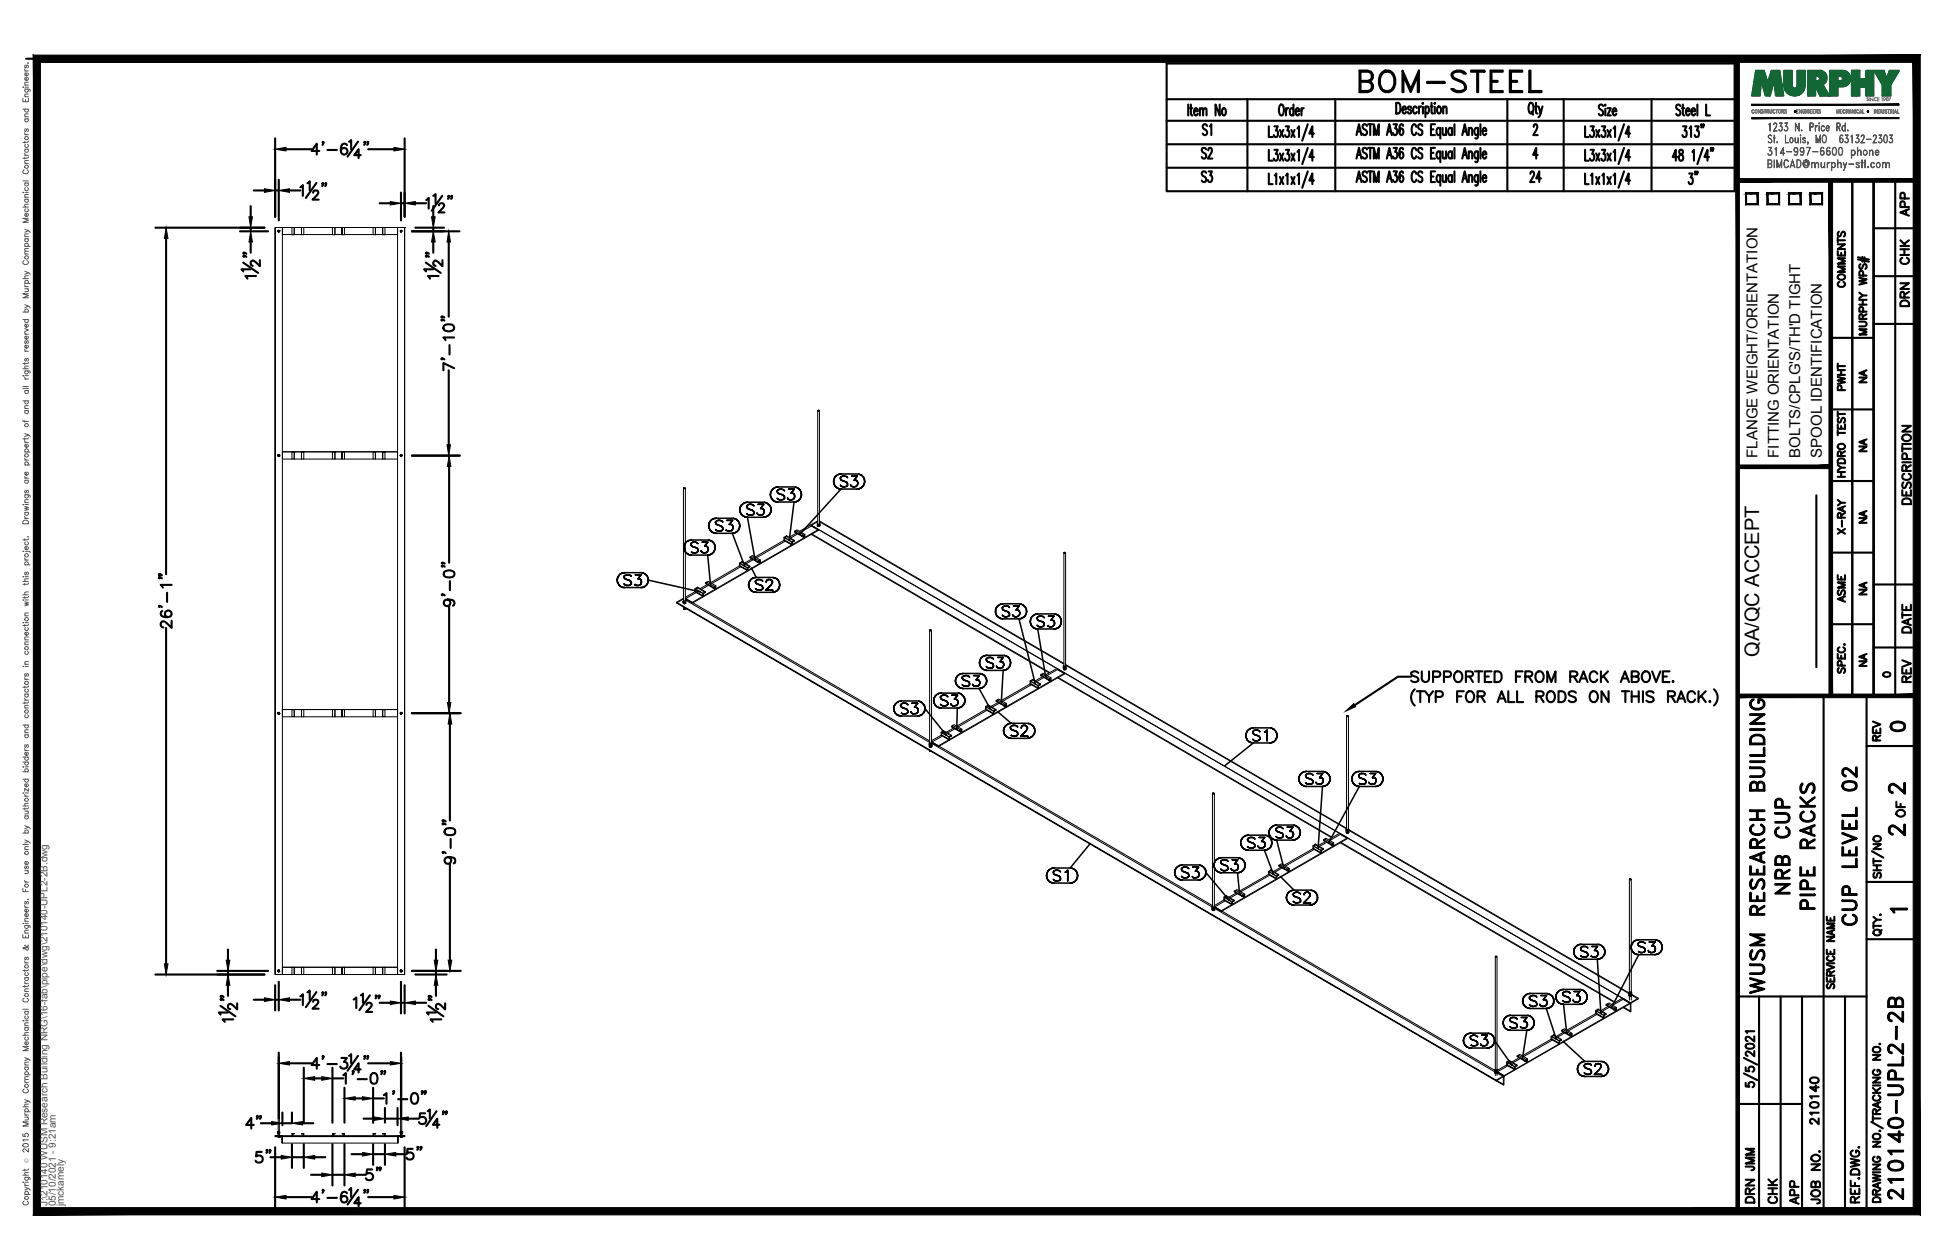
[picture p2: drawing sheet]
<svg xmlns="http://www.w3.org/2000/svg" width="432mm" height="279mm" viewBox="0 0 432 279" stroke-linecap="round" stroke-linejoin="round" font-family="sans-serif">
<defs><g id="words">
<text font-size="8.4" x="300.2" y="21.5">BOM-STEEL</text>
<g font-size="6.6">
<text x="397.6" y="199.3" transform="rotate(-90 397.6 199.3)">NRB CUP</text>
<text x="403.2" y="202.8" transform="rotate(-90 403.2 202.8)">PIPE RACKS</text>
<text x="412.4" y="206.4" transform="rotate(-90 412.4 206.4)">CUP LEVEL 02</text>
<text x="391.9" y="221.5" transform="rotate(-90 391.9 221.5)">WUSM RESEARCH BUILDING</text>
<text x="422.6" y="267.1" transform="rotate(-90 422.6 267.1)">210140-UPL2-2B</text>
</g>
<g font-size="5.7">
<text x="338" y="41.6">24</text>
<text x="417.3" y="186.6">2</text>
</g>
<g font-size="5.3">
<text x="269.5" y="31" transform="rotate(-90 269.5 31)">S1</text>
<text x="269.5" y="36.3" transform="rotate(-90 269.5 36.3)">S2</text>
<text x="269.5" y="41.6" transform="rotate(-90 269.5 41.6)">S3</text>
<text x="417.7" y="163.3">0</text>
<text x="417.3" y="177.1">2</text>
<text x="389.8" y="260.7" transform="rotate(-90 389.8 260.7)">JMM</text>
<text x="389.8" y="267.8" transform="rotate(-90 389.8 267.8)">DRN</text>
<text x="399.7" y="268.1" transform="rotate(-90 399.7 268.1)">APP</text>
</g>
<g font-size="4.9">
<text x="377.1" y="42" transform="rotate(-90 377.1 42)">3&quot;</text>
<text x="424" y="49" transform="rotate(-90 424 49)">APP</text>
<text x="424" y="59.6" transform="rotate(-90 424 59.6)">CHK</text>
<text x="409.9" y="64.9" transform="rotate(-90 409.9 64.9)">COMMENTS</text>
<text x="424" y="69.1" transform="rotate(-90 424 69.1)">DRN</text>
<text x="409.9" y="87.8" transform="rotate(-90 409.9 87.8)">PWHT</text>
<text x="424.4" y="112.9" transform="rotate(-90 424.4 112.9)">DESCRIPTION</text>
<text x="409.9" y="119.6" transform="rotate(-90 409.9 119.6)">X-RAY</text>
<text x="409.9" y="134.8" transform="rotate(-90 409.9 134.8)">ASME</text>
<text x="424.4" y="141.5" transform="rotate(-90 424.4 141.5)">DATE</text>
<text x="424.4" y="152.4" transform="rotate(-90 424.4 152.4)">REV</text>
<text x="417.7" y="165.5" transform="rotate(-90 417.7 165.5)">REV</text>
<text x="423" y="182.4" transform="rotate(-90 423 182.4)">OF</text>
<text x="403.9" y="250.5" transform="rotate(-90 403.9 250.5)">210140</text>
<text x="394.8" y="268.1" transform="rotate(-90 394.8 268.1)">CHK</text>
<text x="404.3" y="268.1" transform="rotate(-90 404.3 268.1)">JOB NO.</text>
</g>
<g font-size="4.4">
<text x="414.5" y="86.1" transform="rotate(-90 414.5 86.1)">NA</text>
<text x="414.5" y="101.2" transform="rotate(-90 414.5 101.2)">NA</text>
<text x="414.5" y="117.1" transform="rotate(-90 414.5 117.1)">NA</text>
<text x="414.5" y="133" transform="rotate(-90 414.5 133)">NA</text>
<text x="389.9" y="145.7" transform="rotate(-90 389.9 145.7)">QA/QC ACCEPT</text>
<text x="414.5" y="148.9" transform="rotate(-90 414.5 148.9)">NA</text>
</g>
<text font-size="4" x="416.3" y="151.3">0</text>
<text font-size="3.5" x="417.7" y="203.6">1</text>
<g font-size="3.3">
<text x="389.5" y="101.5" transform="rotate(-90 389.5 101.5)">FLANGE WEIGHT/ORIENTATION</text>
<text x="394.3" y="101.5" transform="rotate(-90 394.3 101.5)">FITTING ORIENTATION</text>
<text x="399.1" y="101.5" transform="rotate(-90 399.1 101.5)">BOLTS/CPLG'S/TH'D TIGHT</text>
<text x="403.8" y="101.5" transform="rotate(-90 403.8 101.5)">SPOOL IDENTIFICATION</text>
</g>
<g font-size="2.2" fill="#545454">
<text x="10.5" y="267.5" transform="rotate(-90 10.5 267.5)">J:\210140 WUSM Research Building NRG\16-fab\pipe\dwg\210140-UPL2-2B.dwg</text>
<text x="12.4" y="267.5" transform="rotate(-90 12.4 267.5)">05/10/2021 - 9:21am</text>
<text x="14.1" y="267.4" transform="rotate(-90 14.1 267.4)">jmckamely</text>
</g>
<text font-size="1.3" fill="#545454" x="6.3" y="257.9" transform="rotate(-90 6.3 257.9)">Ó</text>
</g></defs>
<!-- layer: AR-STL -->
<g fill="none" stroke="#000" stroke-width=".22">
<path d="M61.7 51.1v.3M61.7 51.2h.1M61.7 51.3h.1M61.7 51.1l.3 .2-.3 .1M61.7 51.1v.1M61.7 51.3l.1 .1M61.8 51.1h.1M61.8 51.4l.1-.2-.2-.1v.3M61.8 51.1l.2 .1-.2 .2M61.8 51.4h.1M61.8 51.1l.1 .2M61.9 51.2h.1"/>
<path d="M61.9 51.3h.1M61.9 51.3l-.1 .1M62.4 50.4h.1M62.6 50.4h-1.6v165.7h1.6v-165.7h-1.6v165.7M62.6 50.4h27.1v165.7M62.6 50.4h.1M64.7 50.4h.5v1.7h-.5zM64.7 50.4h.5v1.7l1.6-.1v-1.6h.5v1.7h-.5v-1.7h.5M64.7 52h-2.1v-1.6h25.5v1.6h-2.8M65.2 50.4h.1M67.2 50.4h.1M67.3 52h6.4"/>
<path d="M73.7 50.4h.5v1.7h-.5zM73.7 50.4h.5v1.7l1.6-.1v-1.6h.6v1.7h-.6v-1.7h.6M74.2 50.4h.1M76.2 50.4h.1M76.4 52h6.3M82.7 50.4h.5v1.7h-.5zM82.7 50.4h.5v1.7l1.6-.1v-1.6h.5v1.7h-.5v-1.7h.5M83.2 50.4h.1M85.2 50.4h.1M88.1 50.4h1.6v165.7h-1.6zM88.8 51.3h.1M88.8 51.1v.3"/>
<path d="M88.8 51.2h.1M88.8 51.1l.3 .2-.3 .1M88.8 51.1v.1M88.8 51.3v.1M88.8 51.3l.1 .1M88.9 51.1h.1M88.9 51.1l.2 .1-.2 .2M88.9 51.1l.2 .1-.1 .2 .1-.2zM88.9 51.1l-.1 .1M89.7 50.4h.1M181.3 91v25.4M181.3 91h.1"/>
<path d="M181.3 91h.2l.1 .2-.3-.1M181.6 91.1v25.3M61.7 100.8v.4M61.7 100.8v.3M61.7 101h.1M61.7 100.8l.3 .2-.3 .2M61.7 101v.2M61.7 101.1h.1M61.7 100.9l.2 .1-.1 .1M61.7 100.9v.1M61.8 100.9h.1M61.8 100.8l.2 .2-.2 .2"/>
<path d="M61.8 101.1h.1M61.8 100.9l.1 .1M61.9 101.1h.1M61.9 101.1h-.1M61.9 101h.1M61.9 101v.1M62 101l-.1 .1M62.6 100.2h25.5M64.7 100.2h.5v1.6h-.5zM64.7 100.2h.5v1.6h1.6v-1.6h.5v1.6h-.5v-1.6h.5M64.7 101.8h-2.1v-1.6h25.5v1.6h-2.8M65.2 100.2h.1"/>
<path d="M67.2 100.2h.1M67.3 101.8h6.4M73.7 100.2h.5v1.6h-.5zM73.7 100.2h.5v1.6h1.6v-1.6h.6v1.6h-.6v-1.6h.6M74.2 100.2h.1M76.2 100.2h.1M76.4 101.8h6.3M82.7 100.2h.5v1.6h1.6v-1.6h.5v1.6h-.5v-1.6h.5M82.7 100.2h.5v1.6h-.5zM83.2 100.2h.1M85.2 100.2h.1M88.7 101l.1 .1z"/>
<path d="M88.7 101h.1M88.8 101.1l-.1-.1 .1 .2M88.8 100.8l-.1 .2M88.8 101h.1M88.8 101.1h.1M88.8 100.8l.3 .2-.3 .2M88.8 100.9l-.1 .1M88.8 100.8v.2M88.8 101v.2M88.9 100.9h.1M88.9 100.8l.2 .2-.2 .2M88.9 100.9l.2 .1-.1 .1 .1-.1z"/>
<path d="M88.9 100.9h-.1M151.5 108.3v25.3M151.5 108.2h.4l-.3 .2M151.5 108.2v.1M151.5 108.3l.1 .1M151.6 108.1v.1M151.9 108.3v25.3M173.8 119.8l.1-.1 1.8 1.1h-.2zM173.8 119.2l.6-.4 1.7 1-.6 .4zM173.8 119.2v.6l-6.4 3.7M173.9 119.2l.5-.2 1.7 1-.4 .3zM173.9 119.2v.5"/>
<path d="M174.4 118.8v.2M176.1 117.8l1.7 1v.2l-1.7-1zM176.1 118l.4-.3 1.8 1-.5 .3M176.1 117.8l.6-.3 1.7 1-.6 .3M176.1 119.8v.2M176.5 118.2l-1.6 1M176.8 118.4l-1.6 .9M177.5 118l2.4-1.3 1.5 .9-28 16.2-1.5-.9M178 118.9l.4 .3h-.1l-.5-.2M178.3 118.7v.5M178.4 118.5v.7M179.9 118.5l52.6 30.7"/>
<path d="M180 118.4l52.7 30.7M181.2 116.5v.2v-.6v.6M181.2 116.5h.1M181.2 116.3l.3 .1M181.3 115.5l-1.6 .9 181.7 106 1.7-1.1-1.4-.8M181.3 115.7l-1.4 .8 181.6 105.9M181.3 116.1h-.1M181.3 116.1l-.1 .2 .3 .1v.3h-.3h.3M181.4 117.4l-1.7-1-2.5 1.4M181.4 117.4l-28 16.2-1.5-.9 54.2 31.6M181.4 117.4v.2M181.5 116.4l.3-.2v.4l-.3 .1"/>
<path d="M181.6 116.1l.1 .2M181.6 116.1h.1M181.6 115.5l54.2 31.6M181.6 115.7l54.2 31.6M181.7 116.4l.1 .2M181.7 116.1l.1 .1M181.8 116.6l-.3 .1M181.8 116.2l-.3 .2M150 133.5l181.6 106v.2l-181.6-106zM151.4 133.3l.1 .5zM151.4 133.3l.4 .2v.4l-.3-.1 .3 .1M151.5 134.6v.5"/>
<path d="M151.5 132.8l-1.5 .9M151.5 132.7l-1.5 .8M151.5 133.6v.2M151.5 133.6h.1M151.5 133.5h.3M151.5 135h.1M151.5 133.3h.1M151.5 133.3h-.1M151.5 135.1h.1M151.6 134.9l-.1 .1M151.8 133.5l.2-.1v.4l-.2 .1M151.9 133.3v.1"/>
<path d="M151.9 133.3l.1 .1M151.9 135.1h.1M151.9 135h.1M151.9 133.6l.1 .2M151.9 135v.1M151.9 133l54.2 31.6M151.9 135.1h-.3M151.9 134.9v.1M152 133.8l-.2 .1M152 133.4l-.2 .1M153.4 133.6v.2M154 131.2l.2-.1 1.7 1.1h-.1z"/>
<path d="M154 130.5l.6-.3 1.8 1-.6 .4zM154 130.5v.7l-2.1 1.2M154.2 130.6l.4-.2 1.8 1-.5 .2zM154.2 130.6v.5M154.3 131.4l-2.4 1.4M154.6 130.2v.2M155.8 131.6v.6M155.9 131.6v.6M156.4 129.2l1.7 1v.2l-1.7-1zM156.4 129.4l.4-.3 1.7 1.1-.4 .2M156.4 129.2l.6-.3 1.7 1-.6 .3M156.4 131.2v.2"/>
<path d="M156.8 129.6l-1.6 .9M157.1 129.8l-1.6 .9M158.2 130.3l.5 .2-.2 .1-.4-.2M158.5 130.2v.4M158.7 129.9v.6M163.9 125.5l1.9 .9-.2 .1zM163.9 124.9l.6-.4 1.7 1-.6 .4zM163.9 124.9v.6l-6.4 3.7M164 125l.5-.3 1.7 1-.4 .3zM164 125v.5M164.2 125.7l-6.4 3.7M164.5 124.5v.2"/>
<path d="M165.6 125.9v.6M165.8 126v.4M166.2 123.5l1.8 1v.2l-1.8-1zM166.2 123.7l.5-.3 1.7 1-.4 .3M166.2 123.5l.6-.3 1.8 1-.6 .3M166.2 125.5v.2M166.7 123.9l-1.7 1M166.9 124.1l-1.6 .9M168.1 124.6l.5 .3-.2 .1-.4-.3M168.4 124.4v.6M168.6 124.2v.7M174.1 120l-6.4 3.7"/>
<path d="M175.5 120.2v.6M175.7 120.3v.5M206.1 139.7v25.7M206.1 139.7l.4 .1-.2 .1-.2-.1M206.1 139.7h.1M206.5 139.8v25.6M235.8 122.5v.2M235.8 122.6v25.6M235.9 122.5h.3v.2h-.4M235.9 122.5h-.1M235.9 122.7h.1M236.2 122.6v25.6"/>
<path d="M61.6 158.1v.1M61.7 158l-.1 .1h.1M61.7 158.3h.1M61.7 158v.3M61.7 158.1h.1M61.7 158h.2v.2M61.7 158h.1M61.7 158.3h.2M61.8 158.3l.1-.3 .1 .2-.2 .1M61.8 158.3h.1M61.8 158.3l-.1-.1v.1M61.9 158.1h-.2"/>
<path d="M61.9 158.2h.1M61.9 158.1h.1M61.9 158.2l-.1 .1M61.9 158.1v.1M62.6 157.3h25.5M64.7 157.3h.5v1.6h1.6v-1.6h.5v1.6h-.5v-1.6h.5M64.7 158.9h-2.1v-1.6h25.5v1.6h-2.8M64.7 157.3h.5v1.6h-.5zM65.2 157.3h.1M67.2 157.3h.1M67.3 158.9h6.4M73.7 157.3h.5v1.6h1.6v-1.6h.6v1.6h-.6v-1.6h.6"/>
<path d="M73.7 157.3h.5v1.6h-.5zM74.2 157.3h.1M76.2 157.3h.1M76.4 158.9h6.3M82.7 157.3h.5v1.6h-.5zM82.7 157.3h.5v1.6h1.6v-1.6h.5v1.6h-.5v-1.6h.5M83.2 157.3h.1M85.2 157.3h.1M88.8 158.3h.1M88.8 158.2h.1M88.8 158l-.1 .1M88.8 158v.3"/>
<path d="M88.8 158.1h.1M88.8 158l.3 .1M88.8 158v.1M88.8 158.2l.2 .1M88.8 158.2l.1 .1M88.9 158l-.1 .3M88.9 158h.1M88.9 158l.2 .1-.2 .2M88.9 158l.2 .1-.1 .2 .1-.2zM89 158.3h.1M89.1 158.1v.2M89.1 158.1h.1"/>
<path d="M218.5 157.3h.1l1.7 1-.1 .1zM218.5 156.7l.6-.4 1.7 1-.6 .4zM218.5 156.7v.6l-6.4 3.7M218.6 156.7l.5-.2 1.7 1-.5 .3zM218.6 156.7v.6M218.8 157.5l-6.4 3.7M219.1 156.3v.2M220.2 157.7v.7M220.3 157.8v.5M220.8 155.3l1.7 1.1v.1l-1.7-1zM220.8 155.5l.4-.2 1.8 1-.5 .2M220.8 155.3l.5-.3 1.8 1-.6 .4"/>
<path d="M220.8 157.3v.2M221.2 155.8l-1.6 .9M221.5 155.9l-1.6 .9M222.7 156.4l.4 .3-.1 .1-.5-.3M223 156.3v.5M223.1 156v.7M228.3 151.7l.2-.1 1.7 1-.1 .1zM228.3 151l.6-.3 1.8 1-.6 .3zM228.3 151v.7l-6.4 3.6M228.5 151.1l.4-.3 1.8 1-.5 .3zM228.5 151.1v.5M228.6 151.8l-6.4 3.7"/>
<path d="M228.9 150.7v.1M230.1 152v.7M230.2 152.1v.5M230.7 149.6l1.7 1.1v.1l-1.7-1zM230.7 149.8l.4-.3 1.7 1.1-.4 .2M230.7 149.6l.5-.3 1.8 1-.6 .4M230.7 151.7v.1M231.1 150.1l-1.6 .9M231.4 150.2l-1.6 1M232.1 149.8l2.3-1.3 1.6 .9-28 16.2-1.5-.9M232.5 150.7l.5 .3-.2 .1-.4-.3M232.8 150.6v.5"/>
<path d="M233 150.3v.7M234.4 150.3l60.8 35.5M234.6 150.2l60.7 35.5M235.7 148l.1 .2-.1-.6 .1 .5M235.7 147.6h.1h-.1l.1 .2M235.7 148h.1M235.7 148l.1 .5v-.3M235.7 148.3l.1 .2M235.7 148.4h.1M235.8 147.9h.1M235.8 148.3h.1M235.8 147.8h.1"/>
<path d="M235.8 148.1v.1M236 149.3l-1.7-1.1-2.5 1.4M236 149.3l-28 16.1-1.5-.9 62.3 36.3M236 149.3v.1M236.1 147.9l-.3-.1 .3 .1v.3h-.3h.3M236.1 148.2v.3h-.3h.4v-.3l.1 .2M236.1 147.9l.2-.2v.4l-.2 .1M236.2 147.3l62.3 36.4M236.2 147.5l62.3 36.3M236.2 147.6v.2M236.2 147.9l.1 .2zM236.2 147.6l.1 .1"/>
<path d="M236.3 148.1l-.2 .1M236.3 147.7l-.2 .2M236.3 148.1v.3l-.2 .1M298.5 158.7v26.1M298.5 158.7h.1M298.5 158.7h.2l.2 .1-.3 .1-.1-.1M298.6 158.7h.1M298.9 158.8v26M206 164.8l.1 .5zM206 165.2l.1 .4M206.1 165.4h.1M206 165.2l.1 .1"/>
<path d="M206 164.8l.1 .2M206.1 165.3v.3l-.1-.1M206.1 166.4v.2l.3 .1M206.1 166.5h.1M206.1 165.1l-.1 .1M206.1 164.7h.1M206.1 164.7l-.1 .1M206.1 166.6l.1 .1M206.4 165h-.3h.3v.4l-.3-.1 .3 .1M206.4 165.4v.3l-.3-.1 .3 .1 .2-.1-.1-.2 .1 .2M206.4 165l.2-.1v.4l-.2 .1M206.4 164.7l.1 .2"/>
<path d="M206.4 164.7l.2 .2M206.5 165.1l.1 .2M206.5 164.7l.1 .2M206.6 165.3l-.2 .1M206.6 164.9l-.2 .1M206.6 165.3v.3l-.2 .1M206.6 164.9l62.1 36.2M208 165.4v.2M208.6 163.1l.1-.1 1.8 1-.2 .1zM208.6 162.4l.6-.4 1.7 1.1-.6 .3zM208.6 162.4v.7l-2.1 1.1M208.7 162.5l.5-.3 1.7 1-.4 .3z"/>
<path d="M208.7 162.5v.5M208.9 163.2l-2.4 1.4M209.2 162v.2M210.3 163.4v.7M210.5 163.5v.5M210.9 161l1.8 1v.2l-1.8-1zM210.9 161.2l.5-.3 1.7 1.1-.4 .2M210.9 161l.6-.3 1.7 1-.5 .3M210.9 163.1v.1M211.4 161.4l-1.7 1M211.7 161.6l-1.7 .9M212.8 162.1l.4 .3-.1 .1-.4-.3"/>
<path d="M213.1 162v.5M213.2 161.7v.7M268.8 176v26M268.8 175.9h.1M268.8 175.8l.4 .2-.4 .1zM269.2 176v26M271.3 199.6l.1-.1 1.8 1-.2 .1zM271.3 198.9l.6-.3 1.7 1-.6 .3zM271.3 198.9v.7l-2.1 1.2M271.4 199l.5-.2 1.7 1-.4 .2zM271.4 199v.5M271.6 199.8l-2.3 1.3"/>
<path d="M271.9 198.6v.2M273 199.9v.7M273.6 197.6l1.8 1-.1 .2-1.7-1zM273.6 197.8l.5-.3 1.7 1-.5 .3M273.6 197.6l.6-.3 1.7 1-.5 .3M273.6 199.6v.2M274.1 198l-1.7 .9M274.3 198.2l-1.6 .9M275.5 198.7l.4 .3h-.1l-.4-.2M275.8 198.5v.5M275.9 198.3v.7M281.2 193.9l.1-.1 1.7 1-.1 .1z"/>
<path d="M281.2 193.2l.5-.3 1.7 1-.5 .4zM281.2 193.2v.7l-6.4 3.7M281.3 193.3l.4-.2 1.7 1-.4 .2zM281.3 193.3v.5M281.4 194.1l-6.4 3.7M281.7 192.9v.2M282.9 194.3v.6M283 194.3v.5M283.4 191.9l1.8 1v.2l-1.8-1zM283.4 192.1l.5-.3 1.8 1-.5 .3M283.4 191.9l.6-.4 1.8 1.1-.6 .3M283.4 193.9v.2"/>
<path d="M283.9 192.3l-1.6 .9M284.2 192.5l-1.6 .9M285.4 193l.4 .2-.1 .1-.5-.2M285.7 192.8v.5M285.8 192.6v.6M291 188.2l.2-.1 1.7 1-.1 .1zM291 187.5l.6-.3 1.8 1-.6 .3zM291 187.5v.7l-6.4 3.7M291.2 187.6l.4-.2 1.8 1-.5 .2zM291.2 187.6v.5M291.3 188.4l-6.4 3.7M291.6 187.2v.2"/>
<path d="M292.8 188.5v.7M292.9 188.6v.5M293.4 186.2l1.7 1v.2l-1.7-1zM293.4 186.4l.4-.3 1.7 1-.4 .3M293.4 186.2l.5-.3 1.7 1-.5 .3M293.4 188.2v.2M293.8 186.6l-1.6 .9M294.1 186.8l-1.6 .9M294.8 186.4l2.3-1.4 1.6 1-28 16.1-1.4-.8M295.2 187.3l.4 .3h-.1l-.4-.2M295.5 187.1v.5M295.6 186.9v.7"/>
<path d="M297.1 186.9l60.8 35.4M297.3 186.8l60.7 35.4M298.4 183.8l.1 .5zM298.5 184.1h.1M298.4 183.8l.1 .2M298.4 184.2l.1 .5zM298.4 183.8h.1M298.4 184.6l.1 .1M298.7 185.8l-1.7-1-2.5 1.4M298.7 185.8l-28 16.2-1.4-.9M298.7 185.8v.2M298.8 184.1l-.3-.1 .3 .1v.3l-.3-.1 .3 .1"/>
<path d="M298.8 184.4v.3h-.3h.4v-.3l.1 .2M298.8 184.1l.2-.2v.4l-.2 .1M298.9 183.8v.2M298.9 184.1l.1 .2zM298.9 183.8l.1 .1M299 184.3l-.2 .1M299 183.9l-.2 .2M299 184.3v.3l-.2 .1M299 184l62.1 36.2M299 184.1l62.1 36.2M361.2 194.9v26.9M361.2 195h.1"/>
<path d="M361.2 194.9h.1M361.2 194.9h.4l-.2 .2-.2-.1M361.3 194.9h.1M361.3 195.1h.1M361.6 195v26.8M61.6 215.4l.1 .1M61.7 215.1l-.1 .2 .1-.2M61.7 215.1v.4M61.7 215.3h.1M61.7 215.1h.2M61.7 215.4h.1M61.7 215.2h.1"/>
<path d="M61.8 215.2h.1M61.8 215.2l.1 .1-.1 .2M61.8 215.2l-.1 .2 .1 .1M61.8 215.1l.2 .2-.2 .2M61.8 215.4h.1M61.8 215.4v.1M61.9 215.3v.1M61.9 215.2v.1M61.9 215.4h.1M62 215.3l-.1-.2v.4h-.2M62.6 214.5h25.5M64.7 216.1h-2.1v-1.6h25.5v1.6h-2.8"/>
<path d="M64.7 214.5h.5v1.6h1.6v-1.6h.5v1.6h-.5v-1.6h.5M64.7 214.5h.5v1.6h-.5zM65.2 214.5h.1M67.3 216.1h6.4M73.7 214.5h.5v1.6h1.6v-1.6h.6v1.6h-.6v-1.6h.6M73.7 214.5h.5v1.6h-.5zM74.2 214.5h.1M76.4 216.1h6.3M82.7 214.5h.5v1.6h-.5zM82.7 214.5h.5v1.6h1.6v-1.6h.5v1.6h-.5v-1.6h.5M83.2 214.5h.1M88.8 215.3h.1"/>
<path d="M88.8 215.1l-.1 .2zM88.8 215.2v.3M88.9 215.2l.2 .1-.2 .1M88.9 215.2h.1M88.9 215.1l.2 .2-.2 .2M88.9 215.2h-.1M89 215.2h.1M89 215.4l-.3-.1 .1 .2M89 215.1l.1 .2zM89 215.3v.1M89 215.1h-.2v.4M89 215.4h.1"/>
<path d="M89.1 215.2h.1M89.1 215.3h.1M89.1 215.4l-.3 .1M268.7 201l.1 .5zM268.7 201.3l.1 .5-.1-.1M268.7 201.3l.1 .5M268.8 201.6h.1M268.7 201v.1M268.7 201.3h.1M268.7 201.1l.1 .1M268.7 201.1v.1M268.7 201.4v.1"/>
<path d="M268.7 201.7v.1M268.8 201.3h-.1M268.8 200.9h.1M268.8 200.9l-.1 .1M269.1 201.2h-.3h.3v.4l-.3-.1 .3 .1M269.1 201.6v.3l-.3-.1h.5l-.1-.2 .1 .2M269.1 201.2l.2-.1v.4l-.2 .1M269.1 200.9l.1 .2M269.1 200.9l.2 .2M269.2 201.3l.1 .2M269.2 200.9l.1 .2M269.3 201.5l-.2 .1"/>
<path d="M269.3 201.1l-.2 .1M269.3 201.5v.3l-.2 .1M269.3 201.5l62.1 36.2M269.3 201.1l62.1 36.2M270.7 202v.1M273.2 200v.5M331.5 212.1l.3-.1v.2h-.3zM331.5 212.2v26.3M331.8 212.2v26.3M361.2 219.9l-.1 .2M361.2 219.9h.1M361.2 219.9l-.1 .1"/>
<path d="M361.6 219.9v.3M361.6 219.9l.1 .2M61.7 234.3v16.6M61.9 234.3v16.6h.1v.2l-.3 .3M88.8 234.3v16.6M89.1 234.3v16.6M331.4 237.2l.1 .5zM331.4 237.5l.1 .5M331.5 237.8h.1M331.4 237.2v.1M331.4 237.5v.1M331.4 237.5h.1"/>
<path d="M331.4 237.2h.1M331.4 237.6h.1M331.4 237.2l.1 .1M331.4 237.6l.1 .4-.1-.1M331.5 237.1h.1M331.5 237.5h-.1M331.5 237.1l-.1 .1M331.8 237.4l-.3-.1 .3 .1v.3h-.3h.3M331.8 237.7v.4h-.3h.3l.2-.2-.1-.1 .1 .1M331.8 237.4l.2-.1v.3l-.2 .1M331.8 239.6l1.6 .9-.2 .1-1.5-.9M331.9 237.3l-.1-.2 .2 .2"/>
<path d="M331.9 237.5l.1 .1zM331.9 237.1l.1 .2M331.9 238l1.3 .7-1.6 1M332 237.6l-.2 .1M332 237.3l-.2 .1M332 237.6v.3l-.2 .2M333.2 238.7v1.9M333.4 238.7v-.2v2M334 236.2l.1-.1 1.8 1-.2 .1zM334 235.5l.5-.4 1.8 1.1-.6 .3zM334 235.5v.7l-2 1.1M334.1 235.6l.4-.3 1.8 1-.4 .3z"/>
<path d="M334.1 235.6v.5M334.2 236.3l-2.2 1.3M334.5 235.1v.2M335.7 236.5v.7M335.9 236.6v.5M336.3 234.1l1.7 1v.2l-1.7-1zM336.3 234.3l.4-.3 1.8 1.1-.5 .2M336.3 234.1l.6-.3 1.7 1-.6 .3M336.3 236.2v.1M336.7 234.6l-1.6 .9M337 234.7l-1.6 1M338.2 235.2l.4 .3-.2 .1-.4-.3"/>
<path d="M338.5 235.1l-.1 .5M338.6 234.8v.7M343.8 230.4h.2l1.7 1-.1 .1zM343.8 229.8l.6-.3 1.7 1-.5 .3zM343.8 229.8v.6l-6.4 3.7M344 229.9l.4-.3 1.7 1.1-.4 .2zM344 229.9v.5M344.1 230.6l-6.4 3.7M344.4 229.5v.1M345.6 230.8v.7M345.7 230.9v.5M346.1 228.5l1.8 1v.1l-1.8-1z"/>
<path d="M346.1 228.6l.5-.2 1.7 1-.4 .2M346.1 228.5l.6-.4 1.8 1-.6 .4M346.1 230.5v.2M346.5 231l-13.1 7.5-1.4-.8 1.4 .8-1.8 1M346.6 228.9l-1.6 .9M346.9 229.1l-1.6 .8M348.1 229.6l.4 .2-.2 .1-.4-.3M348.3 229.4v.5M348.5 229.1v.7M353.7 224.8l.2-.1 1.7 1-.1 .1zM353.7 224.1l.6-.3 1.7 1-.5 .3zM353.7 224.1v.7l-6.4 3.7"/>
<path d="M353.9 224.2l.4-.3 1.7 1-.4 .3zM353.9 224.2v.5M354 224.9l-6.4 3.7M354.3 223.8v.1M355.5 225.1v.7M355.6 225.2v.5M356 222.7l1.7 1.1v.1l-1.7-1zM356 222.9l.5-.2 1.7 1-.5 .2M356 222.7l.6-.3 1.7 1-.6 .4M356 224.8v.1M356.4 223.2l-1.5 .9M356.7 223.3l-1.5 1"/>
<path d="M357.4 222.9l2.4-1.3 1.6 .9-28 16.2-1.4-.8M357.9 223.8l.4 .3-.1 .1-.5-.3M358.2 223.7v.5M358.3 223.4v.7M359.8 223.4l1.6 1M359.9 223.3l1.6 1-.1 .1M361.1 220l.1 .5zM361.2 220.3h.1M361.1 220.4l.1 .5zM361.1 220.7l.1 .2M361.1 220.1l.1 .1M361.1 220.8h.1"/>
<path d="M361.4 222.4l-1.8-1.1-2.4 1.4M361.4 222.4l-14.9 8.5M361.4 222.4v2M361.5 220.2h-.3h.3v.4l-.3-.1 .3 .1M361.5 220.6v.3h-.3l.4-.1v-.2l.1 .2M361.5 220.2l.2-.1v.4l-.2 .1M361.5 222.4v1.9M361.6 220.3l.1 .2zM361.7 220.7l1.4 .8-1.6 .9M361.7 220.5l-.2 .1M361.7 220.1l-.2 .1M361.7 220.5v.3l-.2 .1"/>
<path d="M363.1 221.3v.2M61.6 250.9h.1v.2h-.1zM61.6 250.9h.4M61.6 251.4h.4M61.7 251.1h.1M61.7 250.9h.1M61.7 251.4h.1M61.7 252v.2h.2M61.7 251.4v.5M61.7 250.9h.2v.2l-.3 .3v-.3h.4l-.1 .8M61.9 252.2h.1M61.9 252v.2"/>
<path d="M62.6 251.9h25.5v.1h-25.5zM62.6 253.5h25.5M64.7 251.9h-3.7h.7h-.7v.1h1.5v1.5h.1v-1.6M64.7 251.4v.5h.1v-.4h.4v-.1M64.8 251.9h2.4M65.2 251.4h-.5h.5M66.8 251.4h.5h-.5v.1h.4v.4h.1v-.5M67.3 251.9h6.4M73.7 251.4v.5h.2v-.4h.3v-.1M73.9 251.9h2.3M74.2 251.4h-.5h.5M75.8 251.4h.6h-.6v.1h.4v.4h.2v-.5"/>
<path d="M76.4 251.9h6.3M82.7 251.4v.5h.1v-.4h.5v-.1M82.8 251.9h2.4M83.3 251.4h-.6h.6M84.8 251.4h.6h-.6v.1h.4v.4h.2v-.5M85.4 251.9h4.3h-.6h.6v.1h-1.4v1.5h-.2v-1.6M88.3 252v1.4M88.7 250.9h.4M88.7 251.4h.4M88.8 252v.2h.3M88.8 251.4v.5M88.8 250.9h.2v.2l-.3 .3v-.5h.1v.2h-.1h.4v.3h-.1"/>
<path d="M89 250.9h.1v.2l-.3 .3M89.1 252.2h.1M89.1 251.1h.1M89.1 250.9h.1M89.1 251.4h.1M89.1 251.4v.5M89.1 252v.2"/>
</g>
<g fill="none" stroke="#000" stroke-width=".34">
<path d="M152.8 119.8l-.5 .2 .5-.2M153.3 119.7l-.5 .1 .5-.1M153.3 119.7h3.6M157.1 116.6l.1 .5-.1-.5M157.2 116.1l-.1 .5 .1-.5M157.2 117.1l.2 .4-.2-.4M157.4 119.8l-.5-.1 .5 .1M157.4 115.6l-.2 .5 .2-.5M157.4 117.5l.4 .4-.4-.4M157.8 115.2l-.4 .4 .4-.4M157.8 117.9l.4 .3-.4-.3M158.2 115l-.4 .2 .4-.2"/>
<path d="M158.2 118.2l.6 .1-.6-.1M158.6 115.7v.2v-.2M158.6 115.9l.1 .3-.1-.3M158.7 116.2l.2 .1-.2-.1M158.8 114.9l-.6 .1 .6-.1M158.8 118.3h3.5M158.8 114.9h3.5M158.9 115.5l-.3 .2 .3-.2M158.9 117.7l-.3-.3 .3 .3M158.9 116.3l.2 .1-.2-.1M159.1 116.4l.7 .2-.7-.2M159.2 115.4l-.3 .1 .3-.1"/>
<path d="M159.2 117.8l-.3-.1 .3 .1M159.6 115.4h-.4h.4M159.6 117.8h-.4h.4M159.8 116.6l.2 .1-.2-.1M160 115.5l-.4-.1 .4 .1M160 117.7l-.4 .1 .4-.1M160 116.7l.1 .2-.1-.2M160.1 116.9l.1 .2-.1-.2M160.2 115.7l-.2-.2 .2 .2M160.2 117.4l-.2 .3 .2-.3M160.2 117.1v.3v-.3M160.9 117.3l.2 .4z"/>
<path d="M161.1 115.4h1.3h-1.3M161.1 117.7l.7 .1zM161.7 116.3h.3h-.3M162 116.3l.2 .1-.2-.1M162.1 117.7l-.3 .1 .3-.1M162.2 116.4l.2 .1-.2-.1M162.3 118.3l.5-.1-.5 .1M162.3 118.3l2.7 7.2M162.4 115.4l-.7 .9 .7-.9M162.4 117.4l-.3 .3 .3-.3M162.4 116.5l.1 .4-.1-.4M162.5 116.9l-.1 .5z"/>
<path d="M162.8 115l-.5-.1 .5 .1M162.8 118.2l.5-.3-.5 .3M163.3 115.2l-.5-.2 .5 .2M163.3 117.9l.4-.4-.4 .4M163.7 115.6l-.4-.4 .4 .4M163.7 117.5l.2-.4-.2 .4M163.9 116.1l-.2-.5 .2 .5M163.9 117.1l.1-.5-.1 .5M164 116.6l-.1-.5 .1 .5M164 113.1l.1 .5-.1-.5M164.1 112.5l-.1 .6 .1-.6M164.1 113.6l.2 .4-.2-.4"/>
<path d="M164.3 112l-.2 .5 .2-.5M164.3 114l.4 .4-.4-.4M164.7 111.7l-.4 .3 .4-.3M164.7 114.4l.5 .2-.5-.2M165.2 111.4l-.5 .3 .5-.3M165.2 114.6l.5 .1-.5-.1M165.6 112.2v.2v-.2M165.6 112.4v.2v-.2M165.6 112.6l.2 .2-.2-.2M165.7 111.4h-.5h.5M165.7 111.4h3.5M165.8 112l-.2 .2 .2-.2"/>
<path d="M165.8 114.1l-.2-.2 .2 .2M165.8 112.8l.2 .1-.2-.1M166 112.9l.7 .2-.7-.2M166.1 111.8l-.3 .2 .3-.2M166.1 114.2l-.3-.1 .3 .1M166.6 111.8h-.5h.5M166.6 114.2h-.5h.5M166.7 113.1l.2 .1-.2-.1M166.9 112l-.3-.2 .3 .2M166.9 114.1l-.3 .1 .3-.1M166.9 113.2l.1 .1-.1-.1M167 113.3l.1 .3-.1-.3"/>
<path d="M167.1 112.2l-.2-.2 .2 .2M167.1 113.9l-.2 .2 .2-.2M167.1 113.6v.3v-.3M167.8 113.8l.2 .3zM168 111.8h1.3h-1.3M168 114.1l.7 .1zM168.6 112.8h.3h-.3M168.9 112.8l.2 .1-.2-.1M169.1 114.1l-.4 .1 .4-.1M169.1 112.9l.2 .1-.2-.1M169.2 114.7l.5-.1-.5 .1M169.2 114.7h-3.5l1.7 9.4"/>
<path d="M169.3 111.8l-.7 1 .7-1M169.3 113.9l-.2 .2 .2-.2M169.3 113l.1 .3-.1-.3M169.4 113.3l-.1 .6zM169.7 111.4h-.5h.5M169.7 114.6l.5-.2-.5 .2M170.2 111.7l-.5-.3 .5 .3M170.2 114.4l.4-.4-.4 .4M170.6 112l-.4-.3 .4 .3M170.6 114l.2-.4-.2 .4M170.8 109.7v.5v-.5M170.8 112.5l-.2-.5 .2 .5"/>
<path d="M170.8 113.6l.1-.5-.1 .5M170.8 109.2v.5v-.5M170.8 110.2l.3 .4-.3-.4M170.9 113.1l-.1-.6 .1 .6M171.1 108.7l-.3 .5 .3-.5M171.1 110.6l.3 .4-.3-.4M171.4 108.3l-.3 .4 .3-.4M171.4 111l.5 .2-.5-.2M171.9 108.1l-.5 .2 .5-.2M171.9 111.2l.6 .1-.6-.1M172.3 108.8v.2v-.2M172.3 109l.1 .2-.1-.2"/>
<path d="M172.4 109.2l.1 .2-.1-.2M172.5 108l-.6 .1 .6-.1M172.5 111.3h3.5M172.5 108h3.5M172.5 108.6l-.2 .2 .2-.2M172.5 110.7l-.2-.2 .2 .2M172.5 109.4l.2 .1-.2-.1M172.7 109.5l.7 .2-.7-.2M172.9 108.5l-.4 .1 .4-.1M172.9 110.9l-.4-.2 .4 .2M173.3 108.5h-.4h.4M173.3 110.9h-.4h.4"/>
<path d="M173.4 109.7l.2 .1-.2-.1M173.6 108.6l-.3-.1 .3 .1M173.6 110.7l-.3 .2 .3-.2M173.6 109.8l.2 .1-.2-.1M173.8 109.9l.1 .3-.1-.3M173.9 108.8l-.3-.2 .3 .2M173.9 110.5l-.3 .2 .3-.2M173.9 110.2v.3v-.3M174.6 110.4l.2 .3zM174.8 108.5h1.3h-1.3M174.8 110.7l.7 .2zM175.4 109.4h.3h-.3"/>
<path d="M175.7 109.4l.2 .1-.2-.1M175.8 110.7l-.3 .2 .3-.2M175.9 109.5l.2 .1-.2-.1M176 111.3l.5-.1-.5 .1M176 111.3l-1.1 8.4M176.1 108.5l-.7 .9 .7-.9M176.1 110.5l-.3 .2 .3-.2M176.1 109.6v.3v-.3M176.1 109.9v.6zM176.5 108.1l-.5-.1 .5 .1M176.5 111.2l.5-.2-.5 .2M177 108.3l-.5-.2 .5 .2"/>
<path d="M177 111l.4-.4-.4 .4M177.4 108.7l-.4-.4 .4 .4M177.4 110.6l.2-.4-.2 .4M177.6 109.2l-.2-.5 .2 .5M177.6 110.2l.1-.5-.1 .5M177.7 109.7l-.1-.5 .1 .5M184.8 106.8l.1 .5-.1-.5M184.9 106.2l-.1 .6 .1-.6M184.9 107.3l.2 .4-.2-.4M185.1 105.8l-.2 .4 .2-.4M185.1 107.7l.3 .4-.3-.4M185.4 105.4l-.3 .4 .3-.4"/>
<path d="M185.4 108.1l.5 .3-.5-.3M185.9 105.2l-.5 .2 .5-.2M185.9 108.4h.5h-.5M186.3 105.9v.3v-.3M186.3 106.2l.1 .2-.1-.2M186.4 105.1l-.5 .1 .5-.1M186.4 106.4l.1 .1-.1-.1M186.4 105.1h3.6M186.5 105.7l-.2 .2 .2-.2M186.5 107.9l-.2-.3 .2 .3M186.5 106.5l.3 .1-.3-.1M186.8 106.6l.6 .2-.6-.2"/>
<path d="M186.8 105.6l-.3 .1 .3-.1M186.8 107.9h-.3h.3M187.3 105.6h-.5h.5M187.3 107.9h-.5h.5M187.4 106.8l.2 .1-.2-.1M187.6 105.7l-.3-.1 .3 .1M187.6 107.9h-.3h.3M187.6 106.9l.2 .1-.2-.1M187.8 107l.1 .3-.1-.3M187.9 105.9l-.3-.2 .3 .2M187.9 107.6l-.3 .3 .3-.3M187.9 107.3v.3v-.3"/>
<path d="M188.5 107.5l.3 .4zM188.8 105.6h1.2h-1.2M188.8 107.9h.7zM189.3 106.5h.4h-.4M189.7 106.5l.2 .1-.2-.1M189.8 107.9h-.3h.3M189.9 106.6l.1 .1-.1-.1M190 105.6l-.7 .9 .7-.9M190 107.6l-.2 .3 .2-.3M190 108.4h.5h-.5M190 106.7l.1 .3-.1-.3M190 108.4h-3.6l-9.1 10"/>
<path d="M190.1 107l-.1 .6zM190.5 105.2l-.5-.1 .5 .1M190.5 108.4l.5-.3-.5 .3M191 105.4l-.5-.2 .5 .2M191 108.1l.4-.4-.4 .4M191.4 105.8l-.4-.4 .4 .4M191.4 107.7l.2-.4-.2 .4M191.6 106.2l-.2-.4 .2 .4M191.6 107.3l.1-.5-.1 .5M191.7 106.8l-.1-.6 .1 .6M136.8 128.6l.1 .5-.1-.5M136.9 128.1l-.1 .5 .1-.5"/>
<path d="M136.9 129.1l.2 .5-.2-.5M137.1 127.7l-.2 .4 .2-.4M137.1 129.6l.4 .4-.4-.4M137.5 127.3l-.4 .4 .4-.4M137.5 130l.5 .2-.5-.2M138 127.1l-.5 .2 .5-.2M138 130.2l.5 .1-.5-.1M138.3 127.8v.2v-.2M138.3 128l.2 .3-.2-.3M138.5 128.3h.1h-.1M138.5 127l-.5 .1 .5-.1M138.5 130.3h3.6"/>
<path d="M138.5 127h3.6M138.6 127.6l-.3 .2 .3-.2M138.6 129.7l-.3-.2 .3 .2M138.6 128.3l.2 .2-.2-.2M138.8 128.5l.7 .2-.7-.2M138.9 127.5l-.3 .1 .3-.1M138.9 129.8l-.3-.1 .3 .1M139.3 127.5h-.4h.4M139.3 129.8h-.4h.4M139.5 128.7l.2 .1-.2-.1M139.7 127.6l-.4-.1 .4 .1M139.7 129.7l-.4 .1 .4-.1"/>
<path d="M139.7 128.8l.1 .1-.1-.1M139.8 128.9l.1 .2-.1-.2M139.9 127.8l-.2-.2 .2 .2M139.9 129.5l-.2 .2 .2-.2M139.9 129.1v.4v-.4M140.6 129.4l.2 .3zM140.8 127.5h1.3h-1.3M140.8 129.7l.7 .1zM141.4 128.3h.4h-.4M141.8 128.3l.2 .2-.2-.2M141.8 129.7l-.3 .1 .3-.1M142 128.5l.1 .1-.1-.1"/>
<path d="M142.1 130.3l.5-.1-.5 .1M142.1 127.5l-.7 .8 .7-.8M142.1 129.5l-.3 .2 .3-.2M142.1 128.6l.1 .3-.1-.3M142.2 128.9l-.1 .6zM142.6 127.1l-.5-.1 .5 .1M142.6 130.2l.4-.2-.4 .2M143 127.3l-.4-.2 .4 .2M143 130l.4-.4-.4 .4M143.4 127.7l-.4-.4 .4 .4M143.4 129.6l.2-.5-.2 .5M143.6 128.1l-.2-.4 .2 .4"/>
<path d="M143.6 129.1l.1-.5-.1 .5M143.7 128.6l-.1-.5 .1 .5 11.4 2.6M151.6 121.4l.1 .5-.1-.5M151.7 120.9l-.1 .5 .1-.5M151.7 121.9l.2 .5-.2-.5M151.9 120.4l-.2 .5 .2-.5M151.9 122.4l.4 .4-.4-.4M152.3 120l-.4 .4 .4-.4M152.3 122.8l.5 .2-.5-.2M152.8 123l.5 .1-.5-.1M153.1 120.6v.2v-.2M153.1 120.8l.2 .2-.2-.2"/>
<path d="M153.3 121l.1 .1-.1-.1M153.3 123.1h3.6M153.4 120.3l-.3 .3 .3-.3M153.4 122.5l-.3-.3 .3 .3M153.4 121.1l.2 .1-.2-.1M153.6 121.2l.7 .2-.7-.2M153.7 120.2l-.3 .1 .3-.1M153.7 122.6l-.3-.1 .3 .1M154.2 120.2h-.5h.5M154.2 122.6h-.5h.5M154.3 121.4l.2 .2-.2-.2M154.5 120.3l-.3-.1 .3 .1"/>
<path d="M154.5 122.5l-.3 .1 .3-.1M154.5 121.6l.1 .1-.1-.1M154.6 121.7l.1 .2-.1-.2M154.7 120.6l-.2-.3 .2 .3M154.7 122.2l-.2 .3 .2-.3M154.7 121.9v.3v-.3M155.4 122.2l.2 .3zM155.6 120.2h1.3h-1.3M155.6 122.5l.7 .1zM156.2 121.1h.3h-.3M156.5 121.1l.3 .1-.3-.1M156.7 122.5l-.4 .1 .4-.1"/>
<path d="M156.8 121.2l.1 .2-.1-.2M156.9 120.2l-.7 .9 .7-.9M156.9 122.2l-.2 .3 .2-.3M156.9 123.1l.5-.1-.5 .1M156.9 121.4l.1 .3-.1-.3M156.9 123.1l.6 6.7M157 121.7l-.1 .5zM157.4 123l.4-.2-.4 .2M157.8 120l-.4-.2 .4 .2M157.8 122.8l.4-.4-.4 .4M158.2 120.4l-.4-.4 .4 .4M158.2 122.4l.2-.5-.2 .5"/>
<path d="M158.4 120.9l-.2-.5 .2 .5M158.4 121.9l.1-.5-.1 .5M158.5 121.4l-.1-.5 .1 .5M165.9 129.7l.1 .5-.1-.5M166 129.2l-.1 .5 .1-.5M166 130.2l.3 .5-.3-.5M166.3 128.7l-.3 .5 .3-.5M166.3 130.7l.3 .3-.3-.3M166.6 128.3l-.3 .4 .3-.4M166.6 131l.5 .3-.5-.3M166.6 126.1l1 1.9M167.1 128.1l-.5 .2 .5-.2"/>
<path d="M167.1 131.3h.5h-.5M167.5 128.8v.3v-.3M167.5 129.1l.1 .2-.1-.2M167.6 129.3l.1 .1-.1-.1M167.6 128l-.5 .1 .5-.1M167.6 131.3h3.6M167.6 128h3.6M167.7 128.6l-.2 .2 .2-.2M167.7 130.8l-.2-.3 .2 .3M167.7 129.4l.2 .1-.2-.1M167.9 129.5l.7 .2-.7-.2M168 128.5l-.3 .1 .3-.1"/>
<path d="M168 130.9l-.3-.1 .3 .1M168.5 128.5h-.5h.5M168.5 130.9h-.5h.5M168.6 129.7l.2 .2-.2-.2M168.8 128.6l-.3-.1 .3 .1M168.8 130.8l-.3 .1 .3-.1M168.8 129.9l.1 .1-.1-.1M168.9 130l.2 .2-.2-.2M169.1 128.8l-.3-.2 .3 .2M169.1 130.5l-.3 .3 .3-.3M169.1 130.2v.3v-.3M169.7 130.9h1.6h-1.6"/>
<path d="M169.8 129.1h.1M169.8 129l.2-.3-.2 .3M170 128.7l.1-.1-.1 .1M170.1 128.6l.2-.1-.2 .1M170.3 128.5h.5h-.5M170.8 128.5l.2 .1-.2-.1M170.9 129.7l-1.2 1.2 1.2-1.2M171 128.6l.1 .1-.1-.1M171.1 129.4l-.2 .3 .2-.3M171.1 128.7l.1 .3-.1-.3M171.2 131.3h.5h-.5M171.2 129.2l-.1 .2 .1-.2"/>
<path d="M171.2 129v.2v-.2M171.7 128.1l-.5-.1 .5 .1M171.7 131.3l.5-.3-.5 .3M172.2 128.3l-.5-.2 .5 .2M172.2 131l.3-.3-.3 .3M172.5 128.7l-.3-.4 .3 .4M172.5 130.7l.2-.5-.2 .5M172.7 129.2l-.2-.5 .2 .5M172.7 130.2l.1-.5-.1 .5M172.8 129.7l-.1-.5 .1 .5M220.7 135.6v.5v-.5M220.7 135v.6v-.6"/>
<path d="M220.7 136.1l.3 .5-.3-.5M221 134.6l-.3 .4 .3-.4M221 136.6l.3 .3-.3-.3M221.3 134.2l-.3 .4 .3-.4M221.3 136.9l.5 .2-.5-.2M221.8 134l-.5 .2 .5-.2M221.8 137.1l.5 .1-.5-.1M222.2 134.7v.2v-.2M222.2 134.9l.1 .3-.1-.3M222.3 135.2l.1 .1-.1-.1M222.3 133.9l-.5 .1 .5-.1M222.3 137.2h3.6"/>
<path d="M222.3 133.9h3.6M222.4 134.5l-.2 .2 .2-.2M222.4 136.6l-.2-.2 .2 .2M222.4 135.3l.2 .1-.2-.1M222.6 135.4l.7 .2-.7-.2M222.7 134.4l-.3 .1 .3-.1M222.7 136.8l-.3-.2 .3 .2M223.2 134.4h-.5h.5M223.2 136.8h-.5h.5M223.3 135.6l.2 .1-.2-.1M223.5 134.5l-.3-.1 .3 .1M223.5 136.6l-.3 .2 .3-.2"/>
<path d="M223.5 135.7l.1 .1-.1-.1M223.6 135.8l.2 .3-.2-.3M223.8 134.7l-.3-.2 .3 .2M223.8 136.4l-.3 .2 .3-.2M223.8 136.1v.3v-.3M224.4 136.3l.2 .3zM224.6 134.4h1.3h-1.3M224.6 136.6l.8 .2zM225.2 135.3h.4h-.4M225.6 135.3l.2 .1-.2-.1M225.7 136.6l-.3 .2 .3-.2M225.8 135.4l.1 .1-.1-.1"/>
<path d="M225.9 137.2l.5-.1-.5 .1M225.9 137.2l3.6 14.4M225.9 134.4l-.7 .9 .7-.9M225.9 136.4l-.2 .2 .2-.2M225.9 135.5l.1 .3-.1-.3M226 135.8l-.1 .6zM226.4 134l-.5-.1 .5 .1M226.4 137.1l.5-.2-.5 .2M226.9 134.2l-.5-.2 .5 .2M226.9 136.9l.3-.3-.3 .3M227.2 134.6l-.3-.4 .3 .4M227.2 136.6l.3-.5-.3 .5"/>
<path d="M227.5 135l-.3-.4 .3 .4M227.5 136.1l.1-.5-.1 .5M227.6 135.6l-.1-.6 .1 .6M228.4 137.8l.1 .5-.1-.5M228.5 137.3l-.1 .5 .1-.5M228.5 138.3l.2 .5-.2-.5M228.7 136.8l-.2 .5 .2-.5M228.7 138.8l.4 .4-.4-.4M229.1 136.5l-.4 .3 .4-.3M229.1 139.2l.4 .2-.4-.2M229.5 136.2l-.4 .3 .4-.3M229.5 139.4l.5 .1-.5-.1"/>
<path d="M229.9 137v.2v-.2M229.9 137.2l.1 .2-.1-.2M230 136.1l-.5 .1 .5-.1M230 137.4l.1 .1-.1-.1M230 136.1h3.6M230.1 136.7l-.2 .3 .2-.3M230.1 138.9l-.2-.2 .2 .2M230.1 137.5l.3 .2-.3-.2M230.4 137.7l.6 .2-.6-.2M230.4 136.6l-.3 .1 .3-.1M230.4 139l-.3-.1 .3 .1M230.9 136.6h-.5h.5"/>
<path d="M230.9 139h-.5h.5M231 137.9l.3 .1-.3-.1M231.3 136.7l-.4-.1 .4 .1M231.3 138.9l-.4 .1 .4-.1M231.3 138l.1 .1-.1-.1M231.4 138.1l.1 .2-.1-.2M231.5 137l-.2-.3 .2 .3M231.5 138.7l-.2 .2 .2-.2M231.5 138.3v.4v-.4M232.2 138.5l.2 .4zM232.4 136.6h1.2h-1.2M232.4 138.9l.7 .1z"/>
<path d="M232.9 137.5h.4h-.4M233.3 137.5l.2 .2-.2-.2M233.4 138.9l-.3 .1 .3-.1M233.5 137.7h.1h-.1M233.6 136.6l-.7 .9 .7-.9M233.6 138.7l-.2 .2 .2-.2M233.6 139.5l.5-.1-.5 .1M233.6 137.7l.2 .4-.2-.4M233.6 139.5h-3.6l1.8 10.7M233.8 138.1l-.2 .6zM234.1 136.2l-.5-.1 .5 .1M234.1 139.4l.5-.2-.5 .2"/>
<path d="M234.6 136.5l-.5-.3 .5 .3M234.6 139.2l.4-.4-.4 .4M235 136.8l-.4-.3 .4 .3M235 138.8l.2-.5-.2 .5M235.2 137.3l-.2-.5 .2 .5M235.2 138.3l.1-.5-.1 .5M235.3 137.8l-.1-.5 .1 .5M198.1 157.1l.1 .5-.1-.5M198.2 156.6l-.1 .5 .1-.5M198.2 157.6l.2 .5-.2-.5M198.4 156.2l-.2 .4 .2-.4M198.4 158.1l.4 .4-.4-.4"/>
<path d="M198.8 155.8l-.4 .4 .4-.4M198.8 158.5l.5 .2-.5-.2M199.3 155.5l-.5 .3 .5-.3M199.3 158.7l.5 .1-.5-.1M199.6 156.3v.2v-.2M199.6 156.5l.2 .2-.2-.2M199.8 156.7l.1 .1-.1-.1M199.8 155.4l-.5 .1 .5-.1M199.8 158.8h3.6M199.8 155.4h3.6M199.9 156l-.3 .3 .3-.3M199.9 158.2l-.3-.2 .3 .2"/>
<path d="M199.9 156.8l.2 .2-.2-.2M200.1 157l.7 .2-.7-.2M200.2 155.9l-.3 .1 .3-.1M200.2 158.3l-.3-.1 .3 .1M200.7 155.9h-.5h.5M200.7 158.3h-.5h.5M200.8 157.2l.2 .1-.2-.1M201 156l-.3-.1 .3 .1M201 158.2l-.3 .1 .3-.1M201 157.3l.1 .1-.1-.1M201.1 157.4l.1 .2-.1-.2M201.2 156.3l-.2-.3 .2 .3"/>
<path d="M201.2 158l-.2 .2 .2-.2M201.2 157.6v.4v-.4M201.9 157.8l.2 .4zM202.1 155.9h1.3h-1.3M202.1 158.2l.7 .1zM202.7 156.8h.4h-.4M203.1 156.8l.2 .2-.2-.2M203.1 158.2l-.3 .1 .3-.1M203.3 157h.1h-.1M203.4 158.8l.5-.1-.5 .1M203.4 155.9l-.7 .9 .7-.9M203.4 158l-.3 .2 .3-.2"/>
<path d="M203.4 157l.1 .4-.1-.4M203.5 157.4l-.1 .6zM203.9 155.5l-.5-.1 .5 .1M203.9 158.7l.4-.2-.4 .2M204.3 155.8l-.4-.3 .4 .3M204.3 158.5l.4-.4-.4 .4M204.7 156.2l-.4-.4 .4 .4M204.7 158.1l.3-.5-.3 .5M205 156.6l-.3-.4 .3 .4M205 157.6v-.5v.5M205 157.1v-.5v.5l4.7 5.9M207 155.3v.6v-.6"/>
<path d="M207 154.8v.5v-.5M207 155.9l.3 .4-.3-.4M207.3 154.4l-.3 .4 .3-.4M207.3 156.3l.4 .4-.4-.4M207.7 154l-.4 .4 .4-.4M207.7 156.7l.4 .2-.4-.2M208.1 153.7l-.4 .3 .4-.3M208.1 156.9l.5 .1-.5-.1M208.5 154.5v.2v-.2M208.5 154.7l.1 .3-.1-.3M208.6 155l.1 .1-.1-.1M208.6 153.7h-.5h.5"/>
<path d="M208.6 157h3.6M208.6 153.7h3.6M208.7 154.2l-.2 .3 .2-.3M208.7 156.4l-.2-.2 .2 .2M208.7 155.1l.2 .1-.2-.1M208.9 155.2l.7 .2-.7-.2M209.1 154.2h-.4h.4M209.1 156.5l-.4-.1 .4 .1M209.5 154.2h-.4h.4M209.5 156.5h-.4h.4M209.6 155.4l.3 .1-.3-.1M209.9 154.2h-.4h.4"/>
<path d="M209.9 156.4l-.4 .1 .4-.1M209.9 155.5l.1 .1-.1-.1M210 155.6l.1 .3-.1-.3M210.1 154.5l-.2-.3 .2 .3M210.1 156.2l-.2 .2 .2-.2M210.1 155.9v.3v-.3M210.8 156.1l.2 .3zM211 154.2h1.2h-1.2M211 156.4l.7 .1zM211.6 155.1h.3h-.3M211.8 151l.1 .5-.1-.5M211.9 150.5l-.1 .5 .1-.5"/>
<path d="M211.9 151.5l.2 .5-.2-.5M211.9 155.1l.2 .1-.2-.1M212 156.4l-.3 .1 .3-.1M212.1 150l-.2 .5 .2-.5M212.1 152l.4 .3-.4-.3M212.1 155.2l.1 .1-.1-.1M212.2 157l.5-.1-.5 .1M212.2 157l-.1 4.6M212.2 154.2l-.6 .9 .6-.9M212.2 156.2l-.2 .2 .2-.2M212.2 155.3l.2 .3-.2-.3M212.4 155.6l-.2 .6z"/>
<path d="M212.5 149.6l-.4 .4 .4-.4M212.5 152.3l.5 .3-.5-.3M212.7 153.7h-.5h.5M212.7 156.9l.5-.2-.5 .2M213 149.4l-.5 .2 .5-.2M213 152.6l.5 .1-.5-.1M213.2 154l-.5-.3 .5 .3M213.2 156.7l.4-.4-.4 .4M213.3 150.1v.3v-.3M213.3 150.4l.1 .2-.1-.2M213.4 150.6l.2 .1-.2-.1M213.5 149.3l-.5 .1 .5-.1"/>
<path d="M213.5 152.7h3.5M213.5 149.3h3.5M213.6 149.9l-.3 .2 .3-.2M213.6 152.1l-.3-.3 .3 .3M213.6 150.7l.2 .1-.2-.1M213.6 154.4l-.4-.4 .4 .4M213.6 156.3l.2-.4-.2 .4M213.8 150.8l.6 .3-.6-.3M213.8 154.8l-.2-.4 .2 .4M213.8 155.9l.1-.6-.1 .6M213.9 149.8l-.3 .1 .3-.1M213.9 152.2l-.3-.1 .3 .1"/>
<path d="M213.9 155.3l-.1-.5 .1 .5M214.4 149.8h-.5h.5M214.4 152.2h-.5h.5M214.4 151.1l.3 .1-.3-.1M214.7 149.9l-.3-.1 .3 .1M214.7 152.1l-.3 .1 .3-.1M214.7 151.2l.1 .1-.1-.1M214.8 151.3l.1 .2-.1-.2M214.9 150.1l-.2-.2 .2 .2M214.9 151.8l-.2 .3 .2-.3M214.9 151.5v.3v-.3M215.6 151.8l.2 .3z"/>
<path d="M215.8 149.8h1.3h-1.3M215.8 152.1l.7 .1zM216.4 150.7h.3h-.3M216.7 150.7l.2 .1-.2-.1M216.9 152.1l-.4 .1 .4-.1M216.9 150.8l.2 .1-.2-.1M217 152.7l.5-.1-.5 .1M217 152.7l2.6 4.6M217.1 149.8l-.7 .9 .7-.9M217.1 151.8l-.2 .3 .2-.3M217.1 150.9l.1 .4-.1-.4M217.1 147l.1 .5-.1-.5"/>
<path d="M217.2 151.3l-.1 .5zM217.2 146.5l-.1 .5 .1-.5M217.2 147.5l.2 .4-.2-.4M217.4 146l-.2 .5 .2-.5M217.4 147.9l.4 .4-.4-.4M217.5 149.4l-.5-.1 .5 .1M217.5 152.6l.5-.3-.5 .3M217.8 145.6l-.4 .4 .4-.4M217.8 148.3l.5 .3-.5-.3M218 149.6l-.5-.2 .5 .2M218 152.3l.4-.3-.4 .3M218.3 145.4l-.5 .2 .5-.2"/>
<path d="M218.3 148.6l.5 .1-.5-.1M218.4 150l-.4-.4 .4 .4M218.4 152l.2-.5-.2 .5M218.6 150.5l-.2-.5 .2 .5M218.6 151.5l.1-.5-.1 .5M218.6 146.1v.3v-.3M218.6 146.4l.2 .2-.2-.2M218.7 151l-.1-.5 .1 .5M218.8 145.3l-.5 .1 .5-.1M218.8 146.6v.1v-.1M218.8 148.7h3.6M218.8 145.3h3.6"/>
<path d="M218.8 145.9l-.2 .2 .2-.2M218.8 148.1l-.2-.3 .2 .3M218.8 146.7l.3 .1-.3-.1M219.1 146.8l.7 .3-.7-.3M219.2 145.8l-.4 .1 .4-.1M219.2 148.2l-.4-.1 .4 .1M219.6 157.3h.1M219.7 145.8h-.5h.5M219.7 148.2h-.5h.5M219.8 147.1h.2h-.2M220 145.9l-.3-.1 .3 .1M220 148.1l-.3 .1 .3-.1"/>
<path d="M220 147.1l.1 .2-.1-.2M220.1 147.3l.1 .2-.1-.2M220.2 146.1l-.2-.2 .2 .2M220.2 147.8l-.2 .3 .2-.3M220.2 147.5v.3v-.3M220.9 147.7l.2 .4zM221.1 145.8h1.3h-1.3M221.1 148.1l.7 .1zM221.2 157.9h.1M221.2 157.8l2.9 2.6M221.7 146.7h.3h-.3M222 146.7l.3 .1-.3-.1"/>
<path d="M222.2 148.1l-.4 .1 .4-.1M222.3 146.8l.1 .1-.1-.1M222.4 145.8l-.7 .9 .7-.9M222.4 147.8l-.2 .3 .2-.3M222.4 148.7l.5-.1-.5 .1M222.4 146.9l.1 .4-.1-.4M222.4 148.7l-.5 7.2M222.5 147.3l-.1 .5zM222.9 145.4l-.5-.1 .5 .1M222.9 148.6l.4-.3-.4 .3M223.3 145.6l-.4-.2 .4 .2M223.3 148.3l.4-.4-.4 .4"/>
<path d="M223.7 146l-.4-.4 .4 .4M223.7 147.9l.2-.4-.2 .4M223.9 146.5l-.2-.5 .2 .5M223.9 147.5l.1-.5-.1 .5M224 147l-.1-.5 .1 .5M222.4 162l.1 .6-.1-.6M222.5 161.5l-.1 .5 .1-.5M222.5 162.6l.3 .5-.3-.5M222.8 161.1l-.3 .4 .3-.4M222.8 163.1l.4 .3-.4-.3M223.2 160.7l-.4 .4 .4-.4M223.2 163.4l.4 .2-.4-.2"/>
<path d="M223.6 160.5l-.4 .2 .4-.2M223.6 163.6l.5 .1-.5-.1M224 161.2v.2v-.2M224 161.4l.1 .3-.1-.3M224.1 161.7l.1 .1-.1-.1M224.1 160.4l-.5 .1 .5-.1M224.1 163.7h3.6M224.1 160.4h3.6M224.2 161l-.2 .2 .2-.2M224.2 163.1l-.2-.2 .2 .2M224.2 161.8l.2 .1-.2-.1M224.4 161.9l.7 .2-.7-.2"/>
<path d="M224.6 160.9l-.4 .1 .4-.1M224.6 163.3l-.4-.2 .4 .2M225 160.9h-.4h.4M225 163.3h-.4h.4M225.1 162.1l.3 .1-.3-.1M225.4 161l-.4-.1 .4 .1M225.4 163.1l-.4 .2 .4-.2M225.4 162.2l.1 .1-.1-.1M225.5 162.3l.1 .2-.1-.2M225.6 161.2l-.2-.2 .2 .2M225.6 162.9l-.2 .2 .2-.2M225.6 162.5v.4v-.4"/>
<path d="M226.3 163.3h1.6h-1.6M226.4 161.4v-.1v.1M226.4 161.3l.1-.2-.1 .2M226.5 161.1l.1-.1-.1 .1M226.6 161l.2-.1-.2 .1M226.8 160.9h.5h-.5M227.3 160.9l.2 .1-.2-.1M227.4 162.1l-1.1 1.2 1.1-1.2M227.5 161l.1 .1-.1-.1M227.6 161.8l-.2 .3 .2-.3M227.6 161.1l.1 .2-.1-.2M227.7 163.7l.5-.1-.5 .1"/>
<path d="M227.7 161.5l-.1 .3 .1-.3M227.7 161.3v.2v-.2M228.2 160.5l-.5-.1 .5 .1M228.2 163.6l.5-.2-.5 .2M228.7 160.7l-.5-.2 .5 .2M228.7 163.4l.4-.3-.4 .3M229.1 161.1l-.4-.4 .4 .4M229.1 163.1l.2-.5-.2 .5M229.3 161.5l-.2-.4 .2 .4M229.3 162.6l.1-.6-.1 .6M229.4 162l-.1-.5 .1 .5M276.2 163.1l.1 .5-.1-.5"/>
<path d="M276.3 162.6l-.1 .5 .1-.5M276.3 163.6l.2 .5-.2-.5M276.5 162.1l-.2 .5 .2-.5M276.5 164.1l.3 .4-.3-.4M276.8 161.7l-.3 .4 .3-.4M276.8 164.5l.5 .2-.5-.2M277.3 161.5l-.5 .2 .5-.2M277.3 164.7h.5h-.5M277.7 162.2v.3v-.3M277.7 162.5l.1 .2-.1-.2M277.8 161.4l-.5 .1 .5-.1M277.8 162.7l.1 .1-.1-.1"/>
<path d="M277.8 161.4h3.6M277.9 162l-.2 .2 .2-.2M277.9 164.2l-.2-.3 .2 .3M277.9 162.8l.3 .1-.3-.1M278.2 162.9l.6 .2-.6-.2M278.2 161.9l-.3 .1 .3-.1M278.2 164.3l-.3-.1 .3 .1M278.7 161.9h-.5h.5M278.7 164.3h-.5h.5M278.8 163.1l.2 .2-.2-.2M279 162l-.3-.1 .3 .1M279 164.2l-.3 .1 .3-.1"/>
<path d="M279 163.3l.2 .1-.2-.1M279.2 163.4l.1 .2-.1-.2M279.3 162.2l-.3-.2 .3 .2M279.3 163.9l-.3 .3 .3-.3M279.3 163.6v.3v-.3M280.3 162.3l.2-.1-.2 .1M280.5 162.2l.4-.3-.4 .3M280.9 161.9v2.4v-2.4M281.4 164.7h.5h-.5M281.4 164.7h-3.6l-6.3 5.1M281.9 161.5l-.5-.1 .5 .1M281.9 164.7l.5-.2-.5 .2"/>
<path d="M282.4 161.7l-.5-.2 .5 .2M282.4 164.5l.4-.4-.4 .4M282.8 162.1l-.4-.4 .4 .4M282.8 164.1l.2-.5-.2 .5M283 162.6l-.2-.5 .2 .5M283 163.6l.1-.5-.1 .5M283.1 163.1l-.1-.5 .1 .5M287.9 172.7l.1 .5-.1-.5M288 172.2l-.1 .5 .1-.5M288 173.2l.2 .5-.2-.5M288.2 171.7l-.2 .5 .2-.5M288.2 173.7l.4 .4-.4-.4"/>
<path d="M288.6 171.4l-.4 .3 .4-.3M288.6 174.1l.5 .2-.5-.2M289.1 171.1l-.5 .3 .5-.3M289.1 174.3l.5 .1-.5-.1M289.4 171.9v.2v-.2M289.4 172.1l.1 .2-.1-.2M289.5 172.3l.2 .2-.2-.2M289.6 171.1h-.5h.5M289.6 174.4h3.5M289.6 171.1h3.5M289.7 171.6l-.3 .3 .3-.3M289.7 173.8l-.3-.2 .3 .2"/>
<path d="M289.7 172.5h.2h-.2M289.9 172.5l.7 .3-.7-.3M290 171.5l-.3 .1 .3-.1M290 173.9l-.3-.1 .3 .1M290.4 171.5h-.4h.4M290.4 173.9h-.4h.4M290.6 172.8l.2 .1-.2-.1M290.8 171.6l-.4-.1 .4 .1M290.8 173.8l-.4 .1 .4-.1M290.8 172.9l.1 .1-.1-.1M290.9 173l.1 .2-.1-.2M291 171.9l-.2-.3 .2 .3"/>
<path d="M291 173.6l-.2 .2 .2-.2M291 173.2v.4v-.4M291.7 173.5l.2 .3zM291.9 171.5h1.3h-1.3M291.9 173.8l.7 .1zM292.5 172.5h.3h-.3M292.8 172.5h.3h-.3M292.9 173.8l-.3 .1 .3-.1M293.1 172.5l.1 .2-.1-.2M293.1 174.4l.6-.1-.6 .1M293.1 174.4l-.9 13.7M293.2 171.5l-.7 1 .7-1"/>
<path d="M293.2 173.6l-.3 .2 .3-.2M293.2 172.7l.1 .3-.1-.3M293.3 173l-.1 .6zM293.7 171.1h-.6h.6M293.7 174.3l.4-.2-.4 .2M294.1 171.4l-.4-.3 .4 .3M294.1 174.1l.4-.4-.4 .4M294.5 171.7l-.4-.3 .4 .3M294.5 173.7l.3-.5-.3 .5M294.8 172.2l-.3-.5 .3 .5M294.8 173.2v-.5v.5M294.8 172.7v-.5v.5"/>
<path d="M299.7 172.7v.5v-.5M299.7 172.2v.5v-.5M299.7 173.2l.3 .5-.3-.5M300 171.7l-.3 .5 .3-.5M300 173.7l.3 .4-.3-.4M300.3 171.4l-.3 .3 .3-.3M300.3 174.1l.5 .2-.5-.2M300.8 171.1l-.5 .3 .5-.3M300.8 174.3l.5 .1-.5-.1M301.2 171.9v.2v-.2M301.2 172.1l.1 .2-.1-.2M301.3 171.1h-.5h.5"/>
<path d="M301.3 172.3l.1 .2-.1-.2M301.3 171.1h3.6M301.4 171.6l-.2 .3 .2-.3M301.4 173.8l-.2-.2 .2 .2M301.4 172.5h.3h-.3M301.7 172.5l.6 .3-.6-.3M301.7 171.5l-.3 .1 .3-.1M301.7 173.9l-.3-.1 .3 .1M302.2 171.5h-.5h.5M302.2 173.9h-.5h.5M302.3 172.8l.2 .1-.2-.1M302.5 171.6l-.3-.1 .3 .1"/>
<path d="M302.5 173.8l-.3 .1 .3-.1M302.5 172.9l.2 .1-.2-.1M302.7 173l.1 .2-.1-.2M302.8 171.9l-.3-.3 .3 .3M302.8 173.6l-.3 .2 .3-.2M302.8 173.2v.4v-.4M303.4 173.5l.3 .3zM303.7 171.5h1.2h-1.2M303.7 173.8l.7 .1zM304.2 172.5h.4h-.4M304.6 172.5h.2h-.2M304.7 173.8l-.3 .1 .3-.1"/>
<path d="M304.8 172.5l.1 .2-.1-.2M304.9 171.5l-.7 1 .7-1M304.9 173.6l-.2 .2 .2-.2M304.9 174.4l.5-.1-.5 .1M304.9 172.7l.1 .3-.1-.3M304.9 174.4h-3.6l-6.8 12.4M305 173l-.1 .6zM305.4 171.1h-.5h.5M305.4 174.3l.5-.2-.5 .2M305.9 171.4l-.5-.3 .5 .3M305.9 174.1l.3-.4-.3 .4M306.2 171.7l-.3-.3 .3 .3"/>
<path d="M306.2 173.7l.3-.5-.3 .5M306.5 172.2l-.3-.5 .3 .5M306.5 173.2l.1-.5-.1 .5M306.6 172.7l-.1-.5 .1 .5M232 194.2l.1 .5-.1-.5M232.1 193.7l-.1 .5 .1-.5M232.1 194.7l.2 .4-.2-.4M232.3 193.2l-.2 .5 .2-.5M232.3 195.1l.3 .4-.3-.4M232.6 192.8l-.3 .4 .3-.4M232.6 195.5l.5 .2-.5-.2M233.1 192.6l-.5 .2 .5-.2"/>
<path d="M233.1 195.7l.5 .1-.5-.1M233.5 193.3v.2v-.2M233.5 193.5l.1 .2-.1-.2M233.6 192.5l-.5 .1 .5-.1M233.6 193.7l.1 .2-.1-.2M233.6 195.8h3.6M233.7 193.1l-.2 .2 .2-.2M233.7 195.2l-.2-.2 .2 .2M233.7 193.9l.3 .1-.3-.1M234 194l.6 .2-.6-.2M234 193l-.3 .1 .3-.1M234 195.4l-.3-.2 .3 .2"/>
<path d="M234.5 193h-.5h.5M234.5 195.4h-.5h.5M234.6 194.2l.3 .1-.3-.1M234.9 193.1l-.4-.1 .4 .1M234.9 195.2l-.4 .2 .4-.2M234.9 194.3l.1 .1-.1-.1M235 194.4l.1 .3-.1-.3M235.1 193.3l-.2-.2 .2 .2M235.1 195l-.2 .2 .2-.2M235.1 194.7v.3v-.3M236.1 193.4l.2-.1-.2 .1M236.3 193.3l.4-.3-.4 .3"/>
<path d="M236.7 193v2.4v-2.4M237.2 195.8l.5-.1-.5 .1M237.7 192.6l-.5-.1 .5 .1M237.7 195.7l.5-.2-.5 .2M238.2 192.8l-.5-.2 .5 .2M238.2 195.5l.4-.4-.4 .4M238.6 193.2l-.4-.4 .4 .4M238.6 195.1l.2-.4-.2 .4M238.8 193.7l-.2-.5 .2 .5M238.8 194.7l.1-.5-.1 .5M238.9 194.2l-.1-.5 .1 .5M241.6 187.1l-4.4 5.4h-3.6"/>
<path d="M260.4 193.4l.1 .6-.1-.6M260.5 192.9l-.1 .5 .1-.5M260.5 194l.2 .5-.2-.5M260.7 192.5l-.2 .4 .2-.4M260.7 194.5l.4 .3-.4-.3M261.1 192.1l-.4 .4 .4-.4M261.1 194.8l.5 .3-.5-.3M261.6 191.9l-.5 .2 .5-.2M261.6 195.1h.5h-.5M261.9 192.6v.3v-.3M261.9 192.9l.1 .2-.1-.2M262 193.1l.2 .1-.2-.1"/>
<path d="M262.1 191.8l-.5 .1 .5-.1M262.1 195.1h3.5M262.1 191.8h3.5M262.2 192.4l-.3 .2 .3-.2M262.2 194.5l-.3-.2 .3 .2M262.2 193.2l.2 .1-.2-.1M262.4 193.3l.6 .2-.6-.2M262.5 192.3l-.3 .1 .3-.1M262.5 194.7l-.3-.2 .3 .2M262.9 192.3h-.4h.4M262.9 194.7h-.4h.4M263 193.5l.3 .1-.3-.1"/>
<path d="M263.3 192.4l-.4-.1 .4 .1M263.3 194.5l-.4 .2 .4-.2M263.3 193.6l.1 .1-.1-.1M263.4 193.7l.1 .3-.1-.3M263.5 192.6l-.2-.2 .2 .2M263.5 194.3l-.2 .2 .2-.2M263.5 194v.3v-.3M264.2 194.2l.2 .3zM264.4 192.3h1.3h-1.3M264.4 194.5l.7 .2zM265 193.2h.3h-.3M265.3 193.2l.2 .1-.2-.1"/>
<path d="M265.4 194.5l-.3 .2 .3-.2M265.5 193.3l.2 .1-.2-.1M265.6 195.1h.5h-.5M265.7 192.3l-.7 .9 .7-.9M265.7 194.3l-.3 .2 .3-.2M265.7 193.4l.1 .3-.1-.3M265.8 193.7l-.1 .6zM266.1 191.9l-.5-.1 .5 .1M266.1 195.1l.5-.3-.5 .3M266.6 192.1l-.5-.2 .5 .2M266.6 194.8l.4-.3-.4 .3M267 192.5l-.4-.4 .4 .4"/>
<path d="M267 194.5l.2-.5-.2 .5M267.2 192.9l-.2-.4 .2 .4M267.2 194l.1-.6-.1 .6M267.3 193.4l-.1-.5 .1 .5 5.1 6.1M269.1 191.8l.1 .6-.1-.6M269.2 191.3l-.1 .5 .1-.5M269.2 192.4l.2 .5-.2-.5M269.4 190.9l-.2 .4 .2-.4M269.4 192.9l.4 .3-.4-.3M269.8 190.5l-.4 .4 .4-.4M269.8 193.2l.4 .2-.4-.2M270.2 190.3l-.4 .2 .4-.2"/>
<path d="M270.2 193.4l.5 .1-.5-.1M270.6 191v.2v-.2M270.6 191.2l.1 .3-.1-.3M270.7 191.5l.1 .1-.1-.1M270.7 190.2l-.5 .1 .5-.1M270.7 193.5h3.6M270.7 190.2h3.6M270.8 190.8l-.2 .2 .2-.2M270.8 192.9l-.2-.2 .2 .2M270.8 191.6l.2 .1-.2-.1M271 191.7l.7 .2-.7-.2M271.2 190.7l-.4 .1 .4-.1"/>
<path d="M271.2 193.1l-.4-.2 .4 .2M271.6 190.7h-.4h.4M271.6 193.1h-.4h.4M271.7 191.9l.3 .1-.3-.1M272 190.8l-.4-.1 .4 .1M272 192.9l-.4 .2 .4-.2M272 192l.1 .1-.1-.1M272.1 192.1l.1 .2-.1-.2M272.2 191l-.2-.2 .2 .2M272.2 192.7l-.2 .2 .2-.2M272.2 192.3v.4v-.4M272.9 192.6l.2 .3z"/>
<path d="M273.1 190.7h1.2h-1.2M273.1 192.9l.7 .2zM273.7 191.6h.3h-.3M274 191.6l.2 .1-.2-.1M274.1 192.9l-.3 .2 .3-.2M274.2 191.7l.1 .1-.1-.1M274.3 193.5l.6-.1-.6 .1M274.3 193.5l.5 4.7M274.3 190.7l-.6 .9 .6-.9M274.3 192.7l-.2 .2 .2-.2M274.3 191.8l.2 .3-.2-.3M274.5 192.1l-.2 .6z"/>
<path d="M274.9 190.3l-.6-.1 .6 .1M274.9 193.4l.4-.2-.4 .2M275 186.9l.1 .5-.1-.5M275.1 186.3l-.1 .6 .1-.6M275.1 187.4l.3 .5-.3-.5M275.3 190.5l-.4-.2 .4 .2M275.3 193.2l.4-.3-.4 .3M275.4 185.9l-.3 .4 .3-.4M275.4 187.9l.3 .3-.3-.3M275.7 190.9l-.4-.4 .4 .4M275.7 192.9l.2-.5-.2 .5M275.7 185.5l-.3 .4 .3-.4"/>
<path d="M275.7 188.2l.5 .3-.5-.3M275.9 191.3l-.2-.4 .2 .4M275.9 192.4l.1-.6-.1 .6M276 191.8l-.1-.5 .1 .5M276.2 185.3l-.5 .2 .5-.2M276.2 188.5h.5h-.5M276.5 186v.3v-.3M276.5 186.3l.2 .2-.2-.2M276.7 186.5l.1 .1-.1-.1M276.7 185.2l-.5 .1 .5-.1M276.7 188.5h3.6M276.7 185.2h3.6"/>
<path d="M276.8 185.8l-.3 .2 .3-.2M276.8 187.9l-.3-.2 .3 .2M276.8 186.6l.2 .1-.2-.1M277 186.7l.7 .2-.7-.2M277.1 185.7l-.3 .1 .3-.1M277.1 188.1l-.3-.2 .3 .2M277.6 185.7h-.5h.5M277.6 188.1h-.5h.5M277.7 186.9l.2 .2-.2-.2M277.9 185.8l-.3-.1 .3 .1M277.9 187.9l-.3 .2 .3-.2M277.9 187.1h.1h-.1"/>
<path d="M278 187.1l.2 .3-.2-.3M278.2 186l-.3-.2 .3 .2M278.2 187.7l-.3 .2 .3-.2M278.2 187.4v.3v-.3M278.8 187.6l.2 .3zM279 185.7h1.3h-1.3M279 187.9l.7 .2zM279.6 186.6h.4h-.4M280 186.6l.2 .1-.2-.1M280.1 187.9l-.4 .2 .4-.2M280.2 186.7l.1 .1-.1-.1M280.3 188.5h.5h-.5"/>
<path d="M280.3 188.5l2 5.3M280.3 185.7l-.7 .9 .7-.9M280.3 187.7l-.2 .2 .2-.2M280.3 186.8l.1 .3-.1-.3M280.4 187.1l-.1 .6zM280.8 185.3l-.5-.1 .5 .1M280.8 188.5l.4-.3-.4 .3M281.2 185.5l-.4-.2 .4 .2M281.2 188.2l.4-.3-.4 .3M281.3 184.6l.1 .6-.1-.6M281.4 184.1l-.1 .5 .1-.5M281.4 185.2l.2 .4-.2-.4"/>
<path d="M281.6 183.6l-.2 .5 .2-.5M281.6 185.6l.4 .4-.4-.4M281.6 185.9l-.4-.4 .4 .4M281.6 187.9l.2-.5-.2 .5M281.8 186.3l-.2-.4 .2 .4M281.8 187.4l.1-.5-.1 .5M281.9 186.9l-.1-.6 .1 .6M282 183.3l-.4 .3 .4-.3M282 186l.5 .2-.5-.2M282.3 193.8h.1M282.5 183l-.5 .3 .5-.3M282.5 186.2l.5 .1-.5-.1"/>
<path d="M282.9 183.8v.2v-.2M282.9 184v.2v-.2M282.9 184.2l.2 .1-.2-.1M283 183h-.5h.5M283 183h3.5M283.1 183.5l-.2 .3 .2-.3M283.1 185.7l-.2-.2 .2 .2M283.1 184.3l.2 .1-.2-.1M283.3 184.4l.7 .3-.7-.3M283.4 183.4l-.3 .1 .3-.1M283.4 185.8l-.3-.1 .3 .1M283.9 183.4h-.5h.5"/>
<path d="M283.9 185.8h-.5h.5M283.9 194.4l2.9 3M284 184.7l.2 .1-.2-.1M284.2 183.5l-.3-.1 .3 .1M284.2 185.7l-.3 .1 .3-.1M284.2 184.8l.1 .1-.1-.1M284.3 184.9l.1 .2-.1-.2M284.4 183.8l-.2-.3 .2 .3M284.4 185.5l-.2 .2 .2-.2M284.4 185.1v.4v-.4M284.6 192.5h.1M285.1 185.4l.2 .3z"/>
<path d="M285.1 199l.1 .5-.1-.5M285.2 198.5l-.1 .5 .1-.5M285.2 199.5l.3 .5-.3-.5M285.3 183.4h1.3h-1.3M285.3 185.7l.7 .1zM285.5 198.1l-.3 .4 .3-.4M285.9 197.7l-.4 .4 .4-.4M285.9 184.3h.3h-.3M286.2 184.3l.3 .1-.3-.1M286.3 197.5l-.4 .2 .4-.2M286.4 185.7l-.4 .1 .4-.1M286.5 184.4l.1 .2-.1-.2"/>
<path d="M286.5 186.3l.5-.1-.5 .1M286.5 186.3h-3.5l1.6 6.2M286.6 183.4l-.7 .9 .7-.9M286.6 185.5l-.2 .2 .2-.2M286.6 184.6l.1 .3-.1-.3M286.7 198.2v.2v-.2M286.7 198.4l.1 .3-.1-.3M286.7 184.9l-.1 .6zM286.8 198.7h.1h-.1M286.8 197.4l-.5 .1 .5-.1M286.8 197.4h3.6M286.9 198l-.2 .2 .2-.2"/>
<path d="M286.9 198.7l.2 .2-.2-.2M287 183h-.5h.5M287 186.2l.5-.2-.5 .2M287.1 198.9l.7 .2-.7-.2M287.3 197.9l-.4 .1 .4-.1M287.5 183.3l-.5-.3 .5 .3M287.5 186l.4-.4-.4 .4M287.7 197.9h-.4h.4M287.8 199.1l.2 .1-.2-.1M287.9 183.6l-.4-.3 .4 .3M287.9 185.6l.2-.4-.2 .4M288 198l-.3-.1 .3 .1"/>
<path d="M288 199.2l.1 .1-.1-.1M288.1 184.1l-.2-.5 .2 .5M288.1 185.2l.1-.6-.1 .6M288.1 199.3l.2 .2-.2-.2M288.2 184.6l-.1-.5 .1 .5M288.3 198.2l-.3-.2 .3 .2M288.3 199.9l-.3 .2 .3-.2M288.3 199.5v.4v-.4M289.1 198.4h.1M289.1 198.3l.1-.2-.1 .2M289.2 198.1l.1-.1-.1 .1M289.3 198l.2-.1-.2 .1"/>
<path d="M289.5 197.9h.5h-.5M290 197.9l.2 .1-.2-.1M290.1 199.1l-1.1 1.1 1.1-1.1M290.2 198l.1 .1-.1-.1M290.3 198.7l-.2 .4 .2-.4M290.3 198.1l.1 .2-.1-.2M290.4 198.5l-.1 .2 .1-.2M290.4 198.3v.2v-.2M290.9 197.5l-.5-.1 .5 .1M291.4 197.7l-.5-.2 .5 .2M291.7 198.1l-.3-.4 .3 .4M292 198.5l-.3-.4 .3 .4"/>
<path d="M292 199.5v-.5v.5M292 199v-.5v.5M292.2 188.1h.1M285.5 200l.4 .4-.4-.4M285.9 200.4l.4 .2-.4-.2M286.3 200.6l.5 .1-.5-.1M286.8 200.7h3.6M286.9 200.1l-.2-.2 .2 .2M287.3 200.2l-.4-.1 .4 .1M287.7 200.2h-.4h.4M288 200.1l-.3 .1 .3-.1M289 200.2h1.5h-1.5"/>
<path d="M290.4 200.7l.5-.1-.5 .1M290.9 200.6l.5-.2-.5 .2M291.4 200.4l.3-.4-.3 .4M291.7 200l.3-.5-.3 .5M345.6 219.7l-.4 .4 .4-.4M346.1 219.5l-.5 .2 .5-.2M346.6 219.4l-.5 .1 .5-.1M346.6 219.4h3.5M346.7 220l-.3 .2 .3-.2M347 219.9l-.3 .1 .3-.1M347.5 219.9h-.5h.5M347.8 220l-.3-.1 .3 .1"/>
<path d="M348.9 211.1v.5v-.5M348.9 219.9h1.3h-1.3M348.9 210.6v.5v-.5M348.9 211.6l.3 .4-.3-.4M349.2 210.1l-.3 .5 .3-.5M349.2 212l.3 .4-.3-.4M349.5 209.7l-.3 .4 .3-.4M349.5 212.4l.5 .2-.5-.2M350 209.5l-.5 .2 .5-.2M350 212.6l.5 .1-.5-.1M350.2 219.9l-.7 .9 .7-.9M350.4 210.2v.2v-.2"/>
<path d="M350.4 210.4l.1 .3-.1-.3M350.5 210.7l.1 .1-.1-.1M350.5 209.4l-.5 .1 .5-.1M350.5 212.7h3.6M350.5 209.4h3.6M350.6 210l-.2 .2 .2-.2M350.6 212.1l-.2-.2 .2 .2M350.6 210.8l.2 .1-.2-.1M350.6 219.5l-.5-.1 .5 .1M350.8 210.9l.7 .2-.7-.2M350.9 209.9l-.3 .1 .3-.1M350.9 212.2l-.3-.1 .3 .1"/>
<path d="M351.1 219.7l-.5-.2 .5 .2M351.4 209.9h-.5h.5M351.4 212.2h-.5h.5M351.5 211.1l.2 .1-.2-.1M351.7 210l-.3-.1 .3 .1M351.7 212.1l-.3 .1 .3-.1M351.7 211.2l.1 .2-.1-.2M351.8 211.4l.1 .2-.1-.2M351.9 210.2l-.2-.2 .2 .2M351.9 211.9l-.2 .2 .2-.2M351.9 211.6v.3v-.3M352.6 211.8l.3 .3z"/>
<path d="M352.9 209.9h1.2h-1.2M352.9 212.1l.7 .1zM353.4 210.8h.4h-.4M353.8 210.8l.2 .1-.2-.1M353.9 212.1l-.3 .1 .3-.1M354 210.9l.1 .1-.1-.1M354.1 212.7l.5-.1-.5 .1M354.1 212.7l.8 12M354.1 209.9l-.7 .9 .7-.9M354.1 211.9l-.2 .2 .2-.2M354.1 211l.1 .4-.1-.4M354.2 211.4l-.1 .5z"/>
<path d="M354.6 209.5l-.5-.1 .5 .1M354.6 212.6l.4-.2-.4 .2M355 209.7l-.4-.2 .4 .2M355 212.4l.4-.4-.4 .4M355.4 210.1l-.4-.4 .4 .4M355.4 212l.3-.4-.3 .4M355.7 210.6l-.3-.5 .3 .5M355.7 211.6l.1-.5-.1 .5M355.8 211.1l-.1-.5 .1 .5M361.6 210v.6v-.6M361.6 209.5v.5v-.5M361.6 210.6l.3 .4-.3-.4"/>
<path d="M361.9 209.1l-.3 .4 .3-.4M361.9 211l.3 .4-.3-.4M362.2 208.7l-.3 .4 .3-.4M362.2 211.4l.5 .2-.5-.2M362.7 208.5l-.5 .2 .5-.2M362.7 211.6l.5 .1-.5-.1M363.1 209.2v.2v-.2M363.1 209.4l.1 .3-.1-.3M363.2 209.7h.1h-.1M363.2 208.4l-.5 .1 .5-.1M363.2 208.4h3.6M363.3 209l-.2 .2 .2-.2"/>
<path d="M363.3 211.1l-.2-.2 .2 .2M363.3 209.7l.2 .2-.2-.2M363.5 209.9l.7 .2-.7-.2M363.7 208.9l-.4 .1 .4-.1M363.7 211.2l-.4-.1 .4 .1M364.1 208.9h-.4h.4M364.1 211.2h-.4h.4M364.2 210.1l.2 .1-.2-.1M364.4 209l-.3-.1 .3 .1M364.4 211.1l-.3 .1 .3-.1M364.4 210.2l.2 .1-.2-.1M364.6 210.3l.1 .3-.1-.3"/>
<path d="M364.7 209.2l-.3-.2 .3 .2M364.7 210.9l-.3 .2 .3-.2M364.7 210.6v.3v-.3M365.4 210.8l.2 .3zM365.6 208.9h1.2h-1.2M365.6 211.1l.7 .1zM366.2 209.7h.3h-.3M366.5 209.7l.2 .2-.2-.2M366.6 211.1l-.3 .1 .3-.1M366.7 209.9l.1 .1-.1-.1M366.8 211.7l.5-.1-.5 .1M366.8 211.7h-3.6l-6 11.7"/>
<path d="M366.8 208.9l-.6 .8 .6-.8M366.8 210.9l-.2 .2 .2-.2M366.8 210l.1 .3-.1-.3M366.9 210.3l-.1 .6zM367.3 208.5l-.5-.1 .5 .1M367.3 211.6l.5-.2-.5 .2M367.8 208.7l-.5-.2 .5 .2M367.8 211.4l.4-.4-.4 .4M368.2 209.1l-.4-.4 .4 .4M368.2 211l.2-.4-.2 .4M368.4 209.5l-.2-.4 .2 .4M368.4 210.6l.1-.6-.1 .6"/>
<path d="M368.5 210l-.1-.5 .1 .5M324.4 230.7l.1 .6-.1-.6M324.5 230.2l-.1 .5 .1-.5M324.5 231.3l.2 .4-.2-.4M324.7 229.8l-.2 .4 .2-.4M324.7 231.7l.4 .4-.4-.4M325.1 229.4l-.4 .4 .4-.4M325.1 232.1l.4 .2-.4-.2M325.5 229.2l-.4 .2 .4-.2M325.5 232.3l.6 .1-.6-.1M325.9 229.9v.2v-.2M325.9 230.1l.1 .3-.1-.3"/>
<path d="M326 230.4h.2h-.2M326.1 229.1l-.6 .1 .6-.1M326.1 232.4h3.5M326.1 229.1h3.5M326.2 229.7l-.3 .2 .3-.2M326.2 231.8l-.3-.2 .3 .2M326.2 230.4l.2 .2-.2-.2M326.4 230.6l.7 .2-.7-.2M326.5 229.6l-.3 .1 .3-.1M326.5 231.9l-.3-.1 .3 .1M326.9 229.6h-.4h.4M326.9 231.9h-.4h.4"/>
<path d="M327.1 230.8l.2 .1-.2-.1M327.3 229.7l-.4-.1 .4 .1M327.3 231.8l-.4 .1 .4-.1M327.3 230.9l.1 .1-.1-.1M327.4 231l.1 .3-.1-.3M327.5 229.9l-.2-.2 .2 .2M327.5 231.6l-.2 .2 .2-.2M327.5 231.3v.3v-.3M328.2 231.5l.2 .3zM328.4 229.6h1.3h-1.3M328.4 231.8l.7 .1zM329 230.4h.3h-.3"/>
<path d="M329.3 230.4l.3 .2-.3-.2M329.4 231.8l-.3 .1 .3-.1M329.6 230.6l.1 .1-.1-.1M329.6 232.4l.5-.1-.5 .1M329.7 229.6l-.7 .8 .7-.8M329.7 231.6l-.3 .2 .3-.2M329.7 230.7l.1 .3-.1-.3M329.8 231l-.1 .6zM330.1 229.2l-.5-.1 .5 .1M330.1 232.3l.5-.2-.5 .2M330.6 229.4l-.5-.2 .5 .2M330.6 232.1l.4-.4-.4 .4"/>
<path d="M331 229.8l-.4-.4 .4 .4M331 231.7l.2-.4-.2 .4M331.2 230.2l-.2-.4 .2 .4M331.2 231.3l.1-.6-.1 .6M331.3 230.7l-.1-.5 .1 .5M331.3 230.7l3.8 5.4M333.2 226.8l.1 .5-.1-.5M333.3 226.3l-.1 .5 .1-.5M333.3 227.3l.2 .5-.2-.5M333.5 225.8l-.2 .5 .2-.5M333.5 227.8l.4 .4-.4-.4M333.9 225.5l-.4 .3 .4-.3"/>
<path d="M333.9 228.2l.4 .2-.4-.2M334.3 225.2l-.4 .3 .4-.3M334.3 228.4l.5 .1-.5-.1M334.7 226v.2v-.2M334.7 226.2l.1 .2-.1-.2M334.8 226.4l.1 .1-.1-.1M334.8 225.2h-.5h.5M334.8 228.5h3.6M334.8 225.2h3.6M334.9 225.7l-.2 .3 .2-.3M334.9 227.9l-.2-.2 .2 .2M334.9 226.5l.3 .1-.3-.1"/>
<path d="M335.1 236.1h.1M335.2 226.6l.7 .3-.7-.3M335.3 225.6l-.4 .1 .4-.1M335.3 228l-.4-.1 .4 .1M335.7 225.6h-.4h.4M335.7 228h-.4h.4M335.9 226.9l.2 .1-.2-.1M336.1 225.7l-.4-.1 .4 .1M336.1 227.9l-.4 .1 .4-.1M336.1 227l.1 .1-.1-.1M336.2 227.1l.1 .2-.1-.2M336.3 226l-.2-.3 .2 .3"/>
<path d="M336.3 227.7l-.2 .2 .2-.2M336.3 227.3v.4v-.4M337 227.5l.2 .4zM337.2 225.6h1.2h-1.2M337.2 227.9l.7 .1zM337.5 221.9l.1 .6-.1-.6M337.6 221.4l-.1 .5 .1-.5M337.6 222.5l.2 .5-.2-.5M337.8 226.5h.3h-.3M337.8 221l-.2 .4 .2-.4M337.8 223l.4 .3-.4-.3M338.1 226.5l.3 .1-.3-.1"/>
<path d="M338.2 220.6l-.4 .4 .4-.4M338.2 223.3l.5 .2-.5-.2M338.2 227.9l-.3 .1 .3-.1M338.4 226.6v.2v-.2M338.4 225.6l-.6 .9 .6-.9M338.4 227.7l-.2 .2 .2-.2M338.4 228.5l.5-.1-.5 .1M338.4 226.8l.2 .3-.2-.3M338.4 228.5l-.9 6.3M338.6 227.1l-.2 .6zM338.7 220.4l-.5 .2 .5-.2M338.7 223.5l.5 .1-.5-.1"/>
<path d="M338.9 225.2h-.5h.5M338.9 228.4l.5-.2-.5 .2M339 221.1v.2v-.2M339 221.3l.2 .3-.2-.3M339.2 221.6l.1 .1-.1-.1M339.2 220.3l-.5 .1 .5-.1M339.2 223.6h3.6M339.2 220.3h3.6M339.3 220.9l-.3 .2 .3-.2M339.3 223l-.3-.2 .3 .2M339.3 221.7l.2 .1-.2-.1M339.4 225.5l-.5-.3 .5 .3"/>
<path d="M339.4 228.2l.4-.4-.4 .4M339.5 221.8l.7 .2-.7-.2M339.6 220.8l-.3 .1 .3-.1M339.6 223.2l-.3-.2 .3 .2M339.8 225.8l-.4-.3 .4 .3M339.8 227.8l.2-.5-.2 .5M340 226.3l-.2-.5 .2 .5M340 227.3l.1-.5-.1 .5M340 220.8h-.4h.4M340 223.2h-.4h.4M340.1 226.8l-.1-.5 .1 .5M340.2 222l.2 .1-.2-.1"/>
<path d="M340.4 220.9l-.4-.1 .4 .1M340.4 223l-.4 .2 .4-.2M340.4 222.1l.1 .1-.1-.1M340.5 222.2l.1 .3-.1-.3M340.6 221.1l-.2-.2 .2 .2M340.6 222.8l-.2 .2 .2-.2M340.6 222.5v.3v-.3M341.3 222.7l.2 .3zM341.5 220.8h1.3h-1.3M341.5 223l.7 .2zM342.1 221.7h.4h-.4M342.5 221.7l.2 .1-.2-.1"/>
<path d="M342.5 223l-.3 .2 .3-.2M342.7 221.8l.1 .1-.1-.1M342.8 223.6l.5-.1-.5 .1M342.8 223.6l2.2 6.8M342.8 220.8l-.7 .9 .7-.9M342.8 222.8l-.3 .2 .3-.2M342.8 221.9l.1 .3-.1-.3M342.9 222.2l-.1 .6zM343.3 220.4l-.5-.1 .5 .1M343.3 223.5l.4-.2-.4 .2M343.7 220.6l-.4-.2 .4 .2M343.7 223.3l.4-.3-.4 .3"/>
<path d="M344.1 221l-.4-.4 .4 .4M344.1 223l.3-.5-.3 .5M344.4 221.4l-.3-.4 .3 .4M344.4 222.5v-.6v.6M344.4 221.9v-.5v.5M344.9 221.1l.1 .5-.1-.5M345 220.5l-.1 .6 .1-.6M345 221.6l.2 .4-.2-.4M345.2 220.1l-.2 .4 .2-.4M345.2 222l.4 .4-.4-.4M345.6 222.4l.5 .2-.5-.2M346.1 222.6l.5 .1-.5-.1"/>
<path d="M346.4 220.2v.2v-.2M346.4 220.4l.1 .3-.1-.3M346.5 220.7l.2 .1-.2-.1M346.6 231l-.1-.1 4.8 4.5M346.7 222.1l-.3-.2 .3 .2M346.7 220.8l.2 .1-.2-.1M346.9 220.9l.6 .2-.6-.2M347 222.2l-.3-.1 .3 .1M347.3 229.1h.1M347.5 222.2h-.5h.5M347.5 221.1l.3 .1-.3-.1M347.8 222.1l-.3 .1 .3-.1"/>
<path d="M347.8 221.2l.1 .1-.1-.1M347.9 221.3l.1 .3-.1-.3M348 220.2l-.2-.2 .2 .2M348 221.9l-.2 .2 .2-.2M348 221.6v.3v-.3M348.7 221.8l.2 .3zM348.9 222.1l.7 .1zM349.5 220.8h.3h-.3M349.7 237.1v.5v-.5M349.7 236.5v.6v-.6M349.7 237.6l.3 .4-.3-.4M349.8 220.8l.2 .1-.2-.1"/>
<path d="M350 222.1l-.4 .1 .4-.1M350 236.1l-.3 .4 .3-.4M350 238l.3 .4-.3-.4M350 220.9l.2 .1-.2-.1M350.1 222.7l.5-.1-.5 .1M350.1 222.7h-3.5l.7 6.4M350.2 221.9l-.2 .2 .2-.2M350.2 221l.1 .3-.1-.3M350.3 221.3l-.1 .6zM350.3 235.7l-.3 .4 .3-.4M350.3 238.4l.5 .2-.5-.2M350.6 222.6l.5-.2-.5 .2"/>
<path d="M350.8 235.4l-.5 .3 .5-.3M350.8 238.6l.5 .1-.5-.1M351.1 222.4l.4-.4-.4 .4M351.2 236.2v.2v-.2M351.2 236.4l.1 .2-.1-.2M351.3 236.6l.1 .2-.1-.2M351.3 235.4h-.5h.5M351.3 238.7h3.6M351.3 235.4h3.6M351.4 236l-.2 .2 .2-.2M351.4 238.1l-.2-.2 .2 .2M351.4 236.8l.2 .1-.2-.1"/>
<path d="M351.5 220.1l-.4-.4 .4 .4M351.5 222l.2-.4-.2 .4M351.6 236.9l.7 .2-.7-.2M351.7 220.5l-.2-.4 .2 .4M351.7 221.6l.1-.5-.1 .5M351.7 235.9l-.3 .1 .3-.1M351.7 238.2l-.3-.1 .3 .1M351.8 221.1l-.1-.6 .1 .6M352.2 235.9h-.5h.5M352.2 238.2h-.5h.5M352.3 237.1l.2 .1-.2-.1M352.5 236l-.3-.1 .3 .1"/>
<path d="M352.5 238.1l-.3 .1 .3-.1M352.5 237.2l.2 .1-.2-.1M352.7 237.3v.3v-.3M352.7 236.2l-.2-.2 .2 .2M352.7 237.9l-.2 .2 .2-.2M352.7 237.6v.3v-.3M353.4 238.2h1.6h-1.6M353.6 236.4v-.1v.1M353.6 236.3l.1-.2-.1 .2M353.7 236.1l.1-.1-.1 .1M353.8 236l.2-.1-.2 .1M354 235.9h.4h-.4"/>
<path d="M354.4 235.9l.3 .1-.3-.1M354.6 237.1l-1.2 1.1 1.2-1.1M354.7 236l.1 .1-.1-.1M354.8 236.8l-.2 .3 .2-.3M354.8 236.1l.1 .2-.1-.2M354.9 238.7l.5-.1-.5 .1M354.9 236.5l-.1 .3 .1-.3M354.9 236.3v.2v-.2M355.4 235.4h-.5h.5M355.4 238.6l.5-.2-.5 .2M355.9 235.7l-.5-.3 .5 .3M355.9 238.4l.3-.4-.3 .4"/>
<path d="M356.2 236.1l-.3-.4 .3 .4M356.2 238l.3-.4-.3 .4M356.5 236.5l-.3-.4 .3 .4M356.5 237.6l.1-.5-.1 .5M356.6 237.1l-.1-.6 .1 .6"/>
</g>
<!-- layer: PS-BDR -->
<g fill="#000" stroke="#000" stroke-width=".22">
<path d="M388.3 26.1v.2l32.6-.2zM388.3 26.3l32.6-.2v.2z"/>
<path d="M388.3 23.1v.3l32.6-.3zM388.3 23.4l32.6-.3v.3z"/>
<path d="M7.4 12.2v257.2l1.6-1.6zM7.4 12.2l1.6 1.6v254zM7.4 12.2l1.6 1.6 416.6-1.6zM9 13.8l416.6-1.6-1.5 1.6zM425.6 12.2l-1.5 1.6 1.5 255.6zM424.1 13.8l1.5 255.6-1.5-1.6zM7.4 269.4h418.2l-1.5-1.6zM9 267.8h415.1l-416.7 1.6z"/>
</g>
<!-- layer: PS-BDR-T -->
<g fill="none" stroke="#000" stroke-width=".47">
<path d="M415.3 40v114.3h-4.7v-114.2v114.2h-4.8v-114.2M387 42.9h2.6v2.4h-2.6zM391.8 42.9h2.6v2.4h-2.6zM396.6 42.9h2.5v2.4h-2.5zM401.3 42.9h2.6v2.4h-2.6zM411.8 57.5l2.5 .5M411.8 57.1l2.5 .5M412.4 58.6a.59 .59 0 0 0-.3 .5 .59 .59 0 0 0 .4 .5l.3-.1 .3-.8 .4-.1a.64 .64 0 0 1 0 1M412.8 57v1M413.3 57.1v1M405.8 74.9h9.5M412.1 71.3l1.4 .1a.52 .52 0 0 1 .2 .6 .52 .52 0 0 1-.4 .4h-1.2"/>
<path d="M412.1 61.6l1.7 .4-1.7 .3 1.7 .4-1.7 .4M412.1 67.5h1.7M412.1 66.5h1.7M412.1 64.9l.8 .6M412.9 70.7l-.1-.9-.4-.1-.3 .3v.7h1.7M412.9 66.5v1M413 69.1l-.1-.9-.5-.1-.3 .3v.7h1.7M413 61.1l-.1-.9-.5-.1-.3 .3v.7h1.7M413.8 73h-1.7l1.7 .6-1.7 .6h1.7M413.8 65.5h-.9l-.8 .6M413.8 69.7l-.9 .5M405.8 90.8h9.5"/>
<path d="M407.4 94.1v1h1.6v-1M407.4 96h1.6M407.4 91.3v1.1M407.4 95.4v1.1M407.4 91.8h1.6M407.4 98.7a.79 .79 0 0 1 1-.3 .79 .79 0 0 1 .5 .9 .78 .78 0 0 1-1 .3 .78 .78 0 0 1-.5-.9zM407.6 92.7a.59 .59 0 0 0-.3 .5 .59 .59 0 0 0 .4 .5l.3-.1 .3-.8 .4-.1a.65 .65 0 0 1 0 1M408.1 94.5v.6M402.6 109.8v38.1M405.8 106.7h9.5M407.4 105.7h1.6M407.4 104.7h1.6"/>
<path d="M407.4 103.1l.7 .6M407.4 102a.9 .9 0 0 1 1.6 .2v.5h-1.6zM408.1 101.1l-.1-.9-.3-.1-.3 .3v.7h1.6M408.1 104.7v1M409 103.7h-.9l-.7 .6M409 100.1l-.9 .5M405.8 122.5h9.5M405.8 138.4h9.5M407.4 145v1h1.6v-1M407.6 148.2a.59 .59 0 0 0-.3 .5 .59 .59 0 0 0 .4 .5l.3-.2 .3-.7 .4-.1a.65 .65 0 0 1 0 1M407.7 143.5a.59 .59 0 0 0-.3 .7 .59 .59 0 0 0 .6 .5h.4a.59 .59 0 0 0 .6-.5 .59 .59 0 0 0-.4-.7M408.1 145.4v.6"/>
<path d="M408.2 147.6l-.1-.9-.4-.2-.3 .4v.7h1.6M408.8 142.9h.2z"/>
</g>
<!-- layer: PS-DIM -->
<path d="M5.8 13h419" fill="none" stroke="#000" stroke-width=".47"/>
<!-- layer: 0 -->
<g fill="none" stroke="#000" stroke-width=".47">
<path d="M415.3 40v114.3M420.1 40v114.3M415.3 50.6h9.5M415.3 61.2h9.5M415.3 71.8h9.5M415.3 129.6h9.5M415.3 143.6h9.5M386.6 238l2.9 1.5M386.6 234.6l2.9 1.5M387 236.7v.8l.8 .1a.62 .62 0 0 1 0-1 .62 .62 0 0 1 .9 .1 .62 .62 0 0 1-.2 .9M387 231.7a1.29 1.29 0 0 1 1.9 .2 1.1 1.1 0 0 1-1.9 .2zM388.9 233.1v1.1l-1-.8-.6-.2-.3 .3v.3l.4 .3"/>
<path d="M388.9 229.8v1.2l-1-.9-.6-.2-.3 .1v.5l.4 .4M388.9 228.7h-1.9l.3 .4M387 240.1v.8l.8 .1a.62 .62 0 0 1 0-.9 .62 .62 0 0 1 .9 .1 .62 .62 0 0 1-.2 .9"/>
</g>
<g fill="#000" stroke="#000" stroke-width=".22">
<path d="M384.8 13l.8 255.6v-255.6zM384.8 13l.8 255.6h-.8z"/>
<path d="M385.2 39.6v.8l39.6-.8zM385.2 40.4l39.6-.8v.8z"/>
<path d="M424.5 40l.8 114.3v-114.3zM424.5 40l.8 114.3h-.8z"/>
<path d="M385.2 153.9v.8l39.6-.8zM385.2 154.7l39.6-.8v.8z"/>
</g>
<!-- layer: PS-LOGO -->
<g fill="none" stroke="#545454" stroke-width=".22">
<path d="M5.1 19.3h.1zM5.5 19.8h.9l.2 .1v.4M5.5 15.3v.3l.3 .1M5.5 18.9h.8M5.5 15.7h.8M5.5 19.3h.8M5.7 19.8a.38 .38 0 0 0-.1 .5 .38 .38 0 0 0 .6 0 .38 .38 0 0 0-.1-.5M5.7 14.4l-.2 .3v.3h.3l.1-.4 .2-.2 .2 .3-.2 .4M6.1 17.2a.38 .38 0 0 1 .1 .5 .38 .38 0 0 1-.6 0 .38 .38 0 0 1 .1-.5h.1v.7M6.1 16.2a.38 .38 0 0 1 .1 .5 .38 .38 0 0 1-.6 0 .38 .38 0 0 1 .1-.5h.1v.6M6.2 13.9v.1zM6.3 18.2l-.8 .1v.3l.2 .3"/>
<path d="M5.1 21.8v.7h1.2v-.7M5.1 24.2h1.2M5.4 37.7a.43 .43 0 0 0-.3 .5 .43 .43 0 0 0 .4 .3h.3a.43 .43 0 0 0 .5-.3 .43 .43 0 0 0-.3-.5M5.5 34v.3l.3 .1M5.5 29.4v.3l.3 .2M5.5 31.3v.4M5.5 34.8v.4M5.5 36.2h.8M5.5 34.4h.8M5.5 33.1h.8M5.5 29.9h.8M5.5 26.4h.8"/>
<path d="M5.5 25.9h.8M5.5 21.4h.8M5.7 33.1a.38 .38 0 0 0-.1 .5 .38 .38 0 0 0 .6 0 .38 .38 0 0 0-.1-.5M5.7 32a.4 .4 0 0 0-.1 .6 .4 .4 0 0 0 .6 0 .4 .4 0 0 0-.1-.6M5.7 28.6l-.2 .2v.3h.3l.1-.4 .2-.1 .2 .2-.2 .4M5.7 26.4a.38 .38 0 0 0-.1 .5 .38 .38 0 0 0 .6 0 .38 .38 0 0 0-.1-.5M5.7 24.2a.38 .38 0 0 0-.1 .6 .38 .38 0 0 0 .6 0 .38 .38 0 0 0-.1-.6M5.7 22.1v.4M6.3 35.6h-.8v.3l.2 .3M6.3 34.8l-.3 .3h-.9M6.3 31.3l-.3 .3h-.9M6.3 25.3h-.8v.3l.2 .3"/>
<path d="M6.3 20.9h-.8v.3l.2 .2M391.9 34.2l.2 .2M392 36.3l.6-.1v-.6l-.6-.1v1.6l.6-.1v-.6h-.6M392.1 30a.44 .44 0 0 1 .7 .2 .38 .38 0 0 0-.6-.2 .38 .38 0 0 0-.1 .5l.4 .3a.46 .46 0 0 1 .2 .7 .46 .46 0 0 1-.7-.1 .41 .41 0 0 0 .6 .1 .41 .41 0 0 0 0-.6l-.6-.4zM392.3 33.3a.53 .53 0 0 1 .5 .8 .53 .53 0 0 1-.9 0 .47 .47 0 0 0 .7 .2l.2-.3M392.4 27.2l-.1 1.9v-1.7l-.2 .2zM392.4 36.3l.3 .1v.6l-.8 .2v-1.8l.8 .2v.6l-.3 .2M392.5 33.4a.51 .51 0 0 1 .3 .5 .51 .51 0 0 1-.3 .5M392.7 32.8l-.7-.1h.8l-.5 .7M392.7 32.7l-.5 .7 .4 .1 .2 .3M393.1 30.5l.4 .1zM393.1 29l.8 .1h-.8l.7-1.3-.2-.5h-.2l-.3 .4 .1-.3a.39 .39 0 0 1 .6 0 .39 .39 0 0 1 0 .5l-.7 1.2"/>
<path d="M393.3 35.4v1.8zM393.3 29.9v1.8zM393.4 33l.4-.3v1.7l-.1-1.6zM393.9 35.4l.5 1.5 .6-1.5v1.8l-.1-1.4-.5 1.4-.5-1.4v1.4zM393.9 31.4l.1 .3zM393.9 31.5l.1 .1zM394.4 28.8l.1 .2M394.7 27.9a.55 .55 0 0 1 .4 .7 .55 .55 0 0 1-.7 .4l-.1-.3 .4 .3 .3-.4M394.7 33.9l.9 .1h-1l.7-1.3v1.7v-1.5l-.6 1.1M394.8 28l.2 .5-.2 .5M395 27.3l-.6-.1h.6l-.3 .8M395 27.2l-.4 .8 .4 .1v.3"/>
<path d="M395.5 28.8l.2 .2M395.7 35.5a.47 .47 0 0 1 .7 .3l-.3-.3h-.3a1.08 1.08 0 0 0 0 1.6h.3l.3-.3a.44 .44 0 0 1-.4 .4 .44 .44 0 0 1-.5-.4l-.1-.7zM395.8 29.9v1.7l.7 .1h-.7zM395.8 27.9a.55 .55 0 0 1 .5 .7 .55 .55 0 0 1-.7 .4l-.1-.3 .4 .3 .4-.4M396 28l.3 .5-.3 .5M396 33.6l1.2 .1zM396.2 27.3l-.6-.1h.7l-.5 .8M396.2 27.2l-.4 .8 .3 .1 .2 .3M396.9 30.6a.57 .57 0 0 1 .7 .4 .57 .57 0 0 1-.4 .7l-.3-.1-.2-.4zM396.9 36.8h.8M397 30.6a.52 .52 0 0 1 .4 .5 .52 .52 0 0 1-.4 .5l-.2-.4zM397 36.7h.7"/>
<path d="M397.3 35.4l.6 1.8-.6-1.5-.5 1.5zM397.7 33.3l.3 .4 .3-.1 .2-.3M397.7 33.1l.3-.3h.3l.2 .3M397.8 34.3h.5M397.9 30.5l.1 1 .3 .1 .3-.2-.3 .3-.3-.1-.1-.2zM398 27.2l.8 1.6v-1.6v1.9l-.8-1.6v1.6zM398 32.8l-.3 .4 .3 .5M398.2 32.8a1.22 1.22 0 0 1 .1 1.6M398.3 35.4h.5a1.05 1.05 0 0 1 0 1.8h-.5zM398.3 35.5a.84 .84 0 0 1 .9 .5 .84 .84 0 0 1-.2 .9l-.7 .2zM398.5 33.5l-.2 .2a.49 .49 0 0 1-.6-.2 .49 .49 0 0 1 .1-.6 .49 .49 0 0 1 .7 0v.4a.81 .81 0 0 1-.5 1.1l-.3-.2 .1 .2M398.5 33.3l-.3 .4"/>
<path d="M398.6 30.5v1.2zM399 30l.1-.1v.3zM399.1 33.3l.3 .4 .3-.1 .1-.3M399.1 33.1l.3-.3h.3l.1 .3M399.1 30h.1M399.1 30.5v1.2zM399.1 34.3h.6M399.4 28.8v.3l-.1-.1zM399.4 28.9h.1M399.4 32.8a.51 .51 0 0 0-.3 .4 .51 .51 0 0 0 .3 .5M399.5 32.8a1.22 1.22 0 0 1 .1 1.6M399.6 31.5h.6"/>
<path d="M399.6 30.8l.6 .6-.2 .3-.4-.1v-.2l.1 .2M399.6 30.7h.6M399.7 30.6v.3M399.8 33.5l-.1 .2a.5 .5 0 0 1-.7-.5 .5 .5 0 0 1 .7-.4l.2 .5a.83 .83 0 0 1-.5 1.1l-.3-.2 .1 .2M399.8 33.3l-.3 .4M399.9 35.6a.74 .74 0 0 1 1 .2 .74 .74 0 0 1-.1 1l-.1-1 .1 .9a.68 .68 0 0 0-.3-1.2 .68 .68 0 0 0-.8 .9 .66 .66 0 0 0 .4 .7 .66 .66 0 0 0 .7-.2 .7 .7 0 0 1-.9 .1 .7 .7 0 0 1-.2-.8zM400 36l.2-.2 .4 .1 .1 .2-.5-.2-.2 .3 .1 .4 .4 .1 .2-.2-.1 .2-.4 .1-.2-.2zM400.1 30.6l.1 .2-.2-.3-.4 .1v.2l.6 .5M400.1 31.2v.4M400.7 31.5h.1M400.8 31.9l-.1-.5 .1 .4-.2 .2M400.8 31.7v.1"/>
<path d="M401.3 28.1l.6-.1v-.6l-.6-.1-.1 1.8v-1.9h.5l.2 .4v.4l-.2 .2h-.4M401.3 32.7l-.7 1.7 .7-1.7h-.9l.9 .1M401.6 36v1.2zM401.8 33.6l1.2 .1zM401.8 36.1h.5l.1 1.1-.2-1-.3-.1-.3 .3zM402.4 27.8v1.3zM402.5 29.9l.5 1.5 .5-1.5v1.8l-.1-1.4-.4 1.4-.4-1.4-.1 1.4zM402.6 36.1h.4l.1 1.1-.1-1-.3-.1-.3 .3zM402.6 27.9l.3-.1-.3 .2-.2 .4zM403.2 27.2l.1 .1v.2zM403.2 27.3h.1M403.2 27.8l.1 1.3z"/>
<path d="M403.5 34l.4 .4 .3-.1 .1-.3M403.5 33.8l.4-.4 .3 .1 .1 .3M403.6 36l.2 1 .3 .1 .3-.2-.3 .3-.4-.1zM403.7 32.8h.5M403.8 32.8l-.2 .2a1.17 1.17 0 0 0 .2 1.4M403.8 27.9l.4-.1 .2 .4-.2-.3a.54 .54 0 0 0-.4 .6 .54 .54 0 0 0 .4 .5l.2-.3-.2 .4h-.2l-.3-.5zM403.8 33.4l-.3 .5M404.1 33.4l.2 .5-.2 .5M404.1 30l.2-.1a.95 .95 0 0 1 .6 .9 .95 .95 0 0 1-.6 .9 1.24 1.24 0 0 1-.2-1.7zM404.1 30.1l.2-.1a.87 .87 0 0 1 .5 .8 .87 .87 0 0 1-.5 .8 1.19 1.19 0 0 1-.2-1.5zM404.2 32.8l.1 .1-.4-.2a1.42 1.42 0 0 0-.2 1.7 .49 .49 0 0 0 .6-.2 .49 .49 0 0 0-.1-.7 .49 .49 0 0 0-.7 .1M404.4 36l.1 1.2z"/>
<path d="M404.8 28.4h.6l-.2-.5a.54 .54 0 0 0-.4 .6 .54 .54 0 0 0 .4 .5l.2-.3-.2 .4a.63 .63 0 0 1-.4-.6 .63 .63 0 0 1 .4-.7l.3 .7h-.7M404.9 34l.3 .4 .3-.1 .2-.3M404.9 33.8l.3-.4 .3 .1 .2 .3M405 36l.1 1.2zM405.1 32.8h.5M405.1 32.8l-.1 .2a1.17 1.17 0 0 0 .2 1.4M405.2 33.4l-.3 .5M405.3 36.1l.3-.1-.5 .5zM405.4 33.4l.3 .5-.3 .5M405.5 32.8l.2 .1a.36 .36 0 0 0-.6-.1l-.2 .6v.8l.2 .2a.49 .49 0 0 0 .6-.2 .49 .49 0 0 0-.1-.7 .49 .49 0 0 0-.7 .1M406 36v1.8zM406.2 36.1a.53 .53 0 0 1 .7 .5 .53 .53 0 0 1-.7 .5l-.2-.2 .3 .2a.51 .51 0 0 0 .5-.5 .51 .51 0 0 0-.5-.5l-.3 .2z"/>
<path d="M406.3 32.8l.4-.1a1.13 1.13 0 0 1 0 1.7h-.1a1.28 1.28 0 0 1-.3-1.6zM406.3 34.3h.6M406.3 32.8h.6M406.4 32.8l-.2 .6 .2 1M406.8 32.8l.2 .6-.2 1M407.2 28.1l.6-.1v-.6l-.6-.1-.1 1.8v-1.9l.7 .1 .1 .7-.3 .2h-.4M407.3 35.4l.1 1.8zM407.5 28.2l.4 .9-.3-.9M407.6 36.1h.5l.1 1.1-.2-1-.3-.1-.3 .3zM407.7 32.8l.3-.1a1.13 1.13 0 0 1 0 1.7h-.1a1.28 1.28 0 0 1-.2-1.6zM407.7 34.3h.5M407.7 32.8h.5"/>
<path d="M407.8 32.8l-.2 .6 .2 1M407.8 31.3l.3 .3 .4-.3M407.8 31l.3-.3 .4 .3M408 30.1h.4M408 30l-.1 .3a1.28 1.28 0 0 0 .2 1.3M408.1 30.7l-.3 .4M408.2 32.8l.2 .6-.2 1M408.2 30.7l.3 .4-.3 .5M408.4 30l.1 .2a.33 .33 0 0 0-.5-.2l-.2 .7 .2 .9a.48 .48 0 0 0 .5-.5 .48 .48 0 0 0-.5-.4l-.2 .1M408.5 27.9l.3-.1 .2 .3-.2-.2a.54 .54 0 0 0-.5 .6 .54 .54 0 0 0 .5 .5l.2-.2-.2 .3-.5-.3zM409 27.2l.1 1.9zM409 37l-.5-1 .5 1.2"/>
<path d="M409 31.4l.1 .2M409.2 30.7l.4 .1 .1 .2M409.3 30.6a.53 .53 0 0 1 .4 .6 .53 .53 0 0 1-.7 .4v-.2a.36 .36 0 0 0 .6 .1l.1-.2M409.3 36l-.6 1.8zM409.4 30.7l.3 .4-.3 .5M409.6 28.8v.3zM409.6 28.9v.1zM409.6 30l-.6-.1h.7l-.4 .8M409.6 29.9l-.4 .8M409.8 36.4h1.1zM410.4 33.3v1.7zM410.6 33.3a.53 .53 0 0 1 .7 .6 .53 .53 0 0 1-.7 .5l-.2-.2 .3 .2a.51 .51 0 0 0 .5-.5 .51 .51 0 0 0-.5-.6l-.3 .2z"/>
<path d="M410.6 29.9l-.1 1.8v-1.6l-.2 .2zM411.3 31.4l.2 .2M411.5 37h.6M411.5 36.4l.6 .3v.2a.38 .38 0 0 1-.3 .3 .38 .38 0 0 1-.4-.3l.2 .2M411.5 36.2h.6M411.6 36.1v.3M411.6 30.6a.52 .52 0 0 1 .5 .6 .52 .52 0 0 1-.7 .4l-.1-.2a.36 .36 0 0 0 .6 .1l.2-.2M411.7 32.7l.1 1.7zM411.8 30.7l.3 .4-.1 .3-.2 .2M412 36.1l.1 .2a.38 .38 0 0 0-.3-.3 .38 .38 0 0 0-.4 .3l.7 .5M412 36.7v.4M412 33.3h.5v1.1v-.8l-.2-.3-.5 .3z"/>
<path d="M412 30l-.6-.1h.7l-.5 .8M412 29.9l-.4 .8 .3 .1 .2 .2M412.5 36l.5 .1zM412.5 31.6l.8 .1h-.8l.7-1.3-.2-.4h-.2l-.3 .3 .1-.2a.39 .39 0 0 1 .6-.1 .39 .39 0 0 1 0 .6l-.7 1.1M412.7 35.4l.1 1.8zM413.2 33.3a.54 .54 0 0 1 .7 .6 .54 .54 0 0 1-.7 .5l-.2-.5zM413.4 35.4l.1 1.8zM413.7 30.8l1 .1zM414 36.9l.2 .1-.1 .2zM414 37l.1 .1zM414.4 33.3v1.1zM414.6 33.3h.5l.1 1.1-.1-1-.3-.1-.4 .3z"/>
<path d="M414.7 36.3l.3-.3 .4 .1v.3v-.2a.46 .46 0 0 0-.7 .4 .46 .46 0 0 0 .7 .4v-.1l-.2 .3a.59 .59 0 0 1-.5-.3 .59 .59 0 0 1 0-.6zM415.2 31.6l.8 .1h-.9a1.94 1.94 0 0 0 .8-1.4l-.2-.3h-.3l-.2 .3 .1-.2 .4-.2 .2 .5-.7 1.3M415.7 33.8h.7l-.2-.5a.48 .48 0 0 0-.5 .6 .48 .48 0 0 0 .6 .4l.1-.2-.1 .3a.53 .53 0 0 1-.6-.5 .53 .53 0 0 1 .6-.6l.2 .6h-.8M416 36.3l.1-.2a.53 .53 0 0 1 .7 .5 .53 .53 0 0 1-.7 .5l-.1-.2zM416.4 31.4l.2 .2M416.7 30.6a.53 .53 0 0 1 .5 .6 .53 .53 0 0 1-.7 .4l-.2-.2 .5 .2 .3-.3M416.9 30.7l.2 .4-.2 .5M417.1 30l-.6-.1h.6l-.4 .8M417.1 29.9l-.5 .8 .4 .1 .1 .2M417.3 36l.1 1.2zM417.5 36.1h.5l.1 1.1-.1-.8-.2-.3-.4 .3zM417.7 30l.3-.1a1.32 1.32 0 0 1 0 1.8l-.3-.1-.2-.7z"/>
<path d="M417.7 31.5h.5M417.7 30.1h.5M417.8 30l-.2 .7 .2 .9M418.2 30l.1 .7-.1 .9M418.3 36.1h.4l.1 1.1-.1-1-.3-.1-.3 .3zM418.8 31.4l.2 .2M419.1 30.6a.53 .53 0 0 1 .4 .6 .53 .53 0 0 1-.7 .4v-.2a.36 .36 0 0 0 .6 .1l.1-.2M419.3 30.7l.2 .4-.2 .5M419.4 30l-.6-.1h.7l-.4 .8M419.4 29.9l-.4 .8 .4 .1 .1 .2M5.1 42.7h.1zM5.1 45.9h1.2"/>
<path d="M5.1 40.1h1.2M5.4 57.8a.43 .43 0 0 0-.3 .5 .43 .43 0 0 0 .4 .4h.3a.43 .43 0 0 0 .5-.4 .43 .43 0 0 0-.3-.5M5.5 50.8l.8 .4-.8 .3M5.5 56.3h.8M5.5 54.6h1.2M5.5 52.9h.8M5.5 52.5h.8M5.5 44.2h.8M5.5 43.8h.8M5.5 40.6h.8M5.5 42.7h.8M5.7 54.6a.38 .38 0 0 1-.1-.5 .38 .38 0 0 1 .6 0 .38 .38 0 0 1-.1 .5"/>
<path d="M5.7 52.9a.38 .38 0 0 0-.1 .6 .38 .38 0 0 0 .6 0 .38 .38 0 0 0-.1-.6M5.7 46.3a.38 .38 0 0 0-.1 .6 .38 .38 0 0 0 .6 0 .38 .38 0 0 0-.1-.6M5.7 44.2a.38 .38 0 0 0-.1 .5 .38 .38 0 0 0 .6 0 .38 .38 0 0 0-.1-.5M5.7 41.6a.38 .38 0 0 0-.1 .6 .38 .38 0 0 0 .6 0 .38 .38 0 0 0-.1-.6M5.7 40.6a.38 .38 0 0 0-.1 .5 .38 .38 0 0 0 .6 0 .38 .38 0 0 0-.1-.5M6.1 47.3a.38 .38 0 0 1 .1 .6 .38 .38 0 0 1-.6 0 .38 .38 0 0 1 .1-.6h.1v.7M6.3 55.7l-.8 .1v.2l.2 .3M6.3 55.1h-.8v.3l.2 .3M6.3 51.8l-.8 .1v.3l.2 .3M6.3 51.2l.4 .4M6.3 48.4h-1.2l1.2 .4-1.2 .5h1.2M6.3 45.3h-.8v.3l.2 .3"/>
<path d="M6.3 43.1l-.8 .1v.3l.2 .3M5.1 70.9h1.2M5.1 69.2h1.2M5.1 61.8h1.2M5.5 77.4v.3l.3 .2M5.5 73.7v.2l.3 .2M5.5 72.8l.8 .4-.8 .3M5.5 67.5l.8 .4-.8 .3M5.5 63.1v.3l.3 .2M5.5 60.1l.8 .4-.8 .3M5.5 77.9h.8M5.5 74.1h.8"/>
<path d="M5.5 64h.8M5.5 63.6h.8M5.5 62.9h1.2M5.7 79.4l-.2 .3v.3h.3l.1-.4 .2-.2 .2 .3-.2 .4M5.7 75.6l-.2 .2v.3h.3l.1-.4 .2-.1 .2 .2-.2 .4M5.7 70.9a.38 .38 0 0 0-.1 .5 .38 .38 0 0 0 .6 0 .38 .38 0 0 0-.1-.5M5.7 69.2a.38 .38 0 0 1-.1-.6 .38 .38 0 0 1 .6 0 .38 .38 0 0 1-.1 .6M5.7 62.9a.38 .38 0 0 1-.1-.6 .38 .38 0 0 1 .6 0 .38 .38 0 0 1-.1 .6M6 64l.3 .3-.1 .3-.7 .1M6.1 76.5a.38 .38 0 0 1 .1 .6 .38 .38 0 0 1-.6 0 .38 .38 0 0 1 .1-.6h.1v.7M6.1 74.5a.38 .38 0 0 1 .1 .6 .38 .38 0 0 1-.6 0 .38 .38 0 0 1 .1-.6h.1v.7M6.1 71.9a.38 .38 0 0 1 .1 .5 .38 .38 0 0 1-.6 0 .38 .38 0 0 1 .1-.5h.1v.6"/>
<path d="M6.3 67.9l.4 .4M6.3 65.1h-1.2l1.2 .5-1.2 .4h1.2M6.3 61.2h-.8v.3l.2 .3M6.3 60.5l.4 .4M5.1 93.2l.2 .3h1M5.1 83.3h.1zM5.1 88.9h1.2M5.1 86.1h1.2M5.1 85.7h1.2M5.1 81.8h1.2M5.5 97.6v.3l.3 .2M5.5 96.1l.8 .4-.8 .3"/>
<path d="M5.5 83.6v.3l.3 .2M5.5 82.2l1 .1 .1 .4M5.5 80.4v.4M5.5 93.2v.4M5.5 97.1v.4M5.5 98.1h.8M5.5 91h.8M5.5 90.6h.8M5.5 86.6h.8M5.5 84.1h.8M5.5 83.3h.8M5.7 91a.38 .38 0 0 0-.1 .6 .38 .38 0 0 0 .6 0 .38 .38 0 0 0-.1-.6"/>
<path d="M5.7 88.9a.38 .38 0 0 0-.1 .5 .38 .38 0 0 0 .6 0 .38 .38 0 0 0-.1-.5M5.7 86.6a.38 .38 0 0 0-.1 .6 .38 .38 0 0 0 .6 0 .38 .38 0 0 0-.1-.6M5.7 82.2a.38 .38 0 0 0-.1 .6 .38 .38 0 0 0 .6 0 .38 .38 0 0 0-.1-.6M6.1 98.5a.38 .38 0 0 1 .1 .6 .38 .38 0 0 1-.6 0 .38 .38 0 0 1 .1-.6h.1v.7M6.3 97.1l-.3 .2h-.9M6.3 96.5l.4 .3M6.3 89.9l-.8 .1v.3l.2 .3M6.3 81.2h-.8v.3l.2 .3M6.3 80.4l-.3 .2h-.9M5.1 111.9h.1zM5.2 115.6a.69 .69 0 0 1 1.1 .1v.4h-1.2zM5.5 114.5v.3l.3 .2"/>
<path d="M5.5 112.3l.8 .2-.8 .2 .8 .3-.8 .2M5.5 109.7h.9l.2 .1v.5M5.5 105.6v.3l.3 .1M5.5 101.6v.2l.3 .2M5.5 119.5v.4M5.5 115h.8M5.5 113.6h.8M5.5 111.4h.8M5.5 106.5h.8M5.5 106h.8M5.5 103.1h1.2M5.5 102h.8"/>
<path d="M5.5 100.2h1.2M5.5 111.9h.8M5.7 113.6a.38 .38 0 0 0-.1 .6 .38 .38 0 0 0 .6 0 .38 .38 0 0 0-.1-.6M5.7 109.7a.4 .4 0 0 0-.1 .6 .4 .4 0 0 0 .6 0 .4 .4 0 0 0-.1-.6M5.7 108.7l-.2 .3v.3h.3l.1-.4 .2-.2 .2 .3-.2 .3M5.7 106.5a.38 .38 0 0 0-.1 .6 .38 .38 0 0 0 .6 0 .38 .38 0 0 0-.1-.6M5.7 103.1a.38 .38 0 0 1-.1-.5 .38 .38 0 0 1 .6 0 .38 .38 0 0 1-.1 .5M5.7 100.2a.4 .4 0 0 1-.1-.6 .4 .4 0 0 1 .6 0 .4 .4 0 0 1-.1 .6M6.1 104.7a.38 .38 0 0 1 .1 .5 .38 .38 0 0 1-.6 0 .38 .38 0 0 1 .1-.5h.1v.7M6.2 119h.1M6.3 119.4l-.3 .3h-.9M6.3 110.8l-.8 .1v.3l.2 .2"/>
<path d="M5.1 138.1h.1zM5.1 133h.1zM5.1 127.9h.1zM5.1 122.2h.1zM5.1 131.9h1.2M5.1 128.9h1.2M5.5 133.4l.8 .3-.8 .2 .8 .2-.8 .3M5.5 123.7v.3l.3 .2M5.5 129.4v.3M5.5 132.3v.4M5.5 138.5v.4M5.5 136.6h.8"/>
<path d="M5.5 125.3h1.2M5.5 124.2h.8M5.5 122.2h1l.2 .3M5.5 138.1h.8M5.5 133h.8M5.5 127.9h.8M5.7 139.2a.38 .38 0 0 0-.1 .5 .38 .38 0 0 0 .6 0 .38 .38 0 0 0-.1-.5M5.7 126.9l-.2 .2v.3h.3l.1-.4 .2-.1 .2 .2-.2 .4M5.7 125.3a.38 .38 0 0 1-.1-.6 .38 .38 0 0 1 .6 0 .38 .38 0 0 1-.1 .6M5.7 120.2a.38 .38 0 0 0-.1 .5 .38 .38 0 0 0 .6 0 .38 .38 0 0 0-.1-.5M6.1 121.2a.38 .38 0 0 1 .1 .5 .38 .38 0 0 1-.6 0 .38 .38 0 0 1 .1-.5h.1v.7M6.3 138.4l-.3 .3h-.9"/>
<path d="M6.3 135.9l-.8 .1v.3l.2 .3M6.3 132.2l-.3 .3h-.9M6.3 131.3h-.8v.3l.2 .3M6.3 129.3l-.3 .3h-.9M6.3 128.3l-.8 .1v.3l.2 .2M5.1 147.8h.1zM5.5 154.8v.3l.3 .2M5.5 150.2v.3l.3 .2M5.5 152.1v.5M5.5 155.6v.5M5.5 157h.8M5.5 155.3h.8"/>
<path d="M5.5 153.9h.8M5.5 150.7h.8M5.5 147.3h.8M5.5 142.9h.8M5.5 141.9h.8M5.5 147.8h.8M5.7 158.5a.38 .38 0 0 0-.1 .5 .38 .38 0 0 0 .6 0 .38 .38 0 0 0-.1-.5M5.7 153.9a.38 .38 0 0 0-.1 .6 .38 .38 0 0 0 .6 0 .38 .38 0 0 0-.1-.6M5.7 152.8a.38 .38 0 0 0-.1 .6 .38 .38 0 0 0 .6 0 .38 .38 0 0 0-.1-.6M5.7 149.4l-.2 .2v.3h.3l.1-.4 .2-.1 .2 .2-.2 .4M5.7 144.4a.38 .38 0 0 0-.1 .6 .38 .38 0 0 0 .6 0 .38 .38 0 0 0-.1-.6M6.1 140.2a.38 .38 0 0 1 .1 .6 .38 .38 0 0 1-.6 0 .38 .38 0 0 1 .1-.6h.1v.7"/>
<path d="M6.3 156.4h-.8v.3l.2 .3M6.3 155.6l-.3 .3h-.9M6.3 152.1l-.3 .3h-.9M6.3 146.7l-.8 .1v.3l.2 .2M6.3 142.4h-.8v.3l.2 .2M6.3 141.3h-.8v.3l.2 .3M5.1 175.8h.1zM5.1 170h.1zM5.1 178.7h1.2M5.1 172.8h1.2M5.1 171.1h1.2M5.1 169h1.2"/>
<path d="M5.1 167.9h1.2M5.1 160.8h1.2M5.5 176.1v.3l.3 .2M5.5 166v.3l.3 .1M5.5 179.1v.4M5.5 179.9h.8M5.5 176.6h.8M5.5 166.4h.8M5.5 162.9h.8M5.5 162.5h.8M5.5 175.8h.8M5.5 170h.8"/>
<path d="M5.7 172.8a.38 .38 0 0 0-.1 .5 .38 .38 0 0 0 .6 0 .38 .38 0 0 0-.1-.5M5.7 171.1a.38 .38 0 0 1-.1-.5 .38 .38 0 0 1 .6 0 .38 .38 0 0 1-.1 .5M5.7 169a.38 .38 0 0 0-.1 .5 .38 .38 0 0 0 .6 0 .38 .38 0 0 0-.1-.5M5.7 167.9a.4 .4 0 0 0-.1 .6 .4 .4 0 0 0 .6 0 .4 .4 0 0 0-.1-.6M5.7 165.1l-.2 .2v.4h.3l.1-.4 .2-.2 .2 .2-.2 .5M5.7 162.9a.38 .38 0 0 0-.1 .6 .38 .38 0 0 0 .6 0 .38 .38 0 0 0-.1-.6M5.7 160.8a.38 .38 0 0 0-.1 .5 .38 .38 0 0 0 .6 0 .38 .38 0 0 0-.1-.5M6 179.9l.3 .4-.3 .2h-.5M6.1 173.8a.38 .38 0 0 1 .1 .6 .38 .38 0 0 1-.6 0 .38 .38 0 0 1 .1-.6h.1v.7M6.1 166.8a.38 .38 0 0 1 .1 .6 .38 .38 0 0 1-.6 0 .38 .38 0 0 1 .1-.6h.1v.7M6.3 179.1l-.3 .3h-.9M6.3 178.1l-.8 .1v.3l.2 .2"/>
<path d="M6.3 174.8v.7l-.8-.7v.7M6.3 161.8l-.8 .1v.3l.2 .3M5.1 197v.7h1.2M5.1 187.3h1.2M5.1 184.7h1.2M5.5 195.2v.2l.3 .2M5.5 186.3l.8 .3-.8 .3M5.5 183.1l.8 .3-.8 .4M5.5 195.6h.8M5.5 193.1h.8M5.5 188.4h.8M5.5 180.9h.8"/>
<path d="M5.7 199.9l-.2 .2v.3h.3l.1-.3 .2-.2 .2 .2-.2 .4M5.7 192.1l-.2 .2v.3h.3l.1-.4 .2-.1 .2 .2-.2 .4M5.7 184.7a.38 .38 0 0 1-.1-.5 .38 .38 0 0 1 .6 0 .38 .38 0 0 1-.1 .5M5.7 180.9a.4 .4 0 0 0-.1 .6 .4 .4 0 0 0 .6 0 .4 .4 0 0 0-.1-.6M5.7 197.3v.4M6 193.1l.3 .4-.3 .2h-.5M6.1 191a.38 .38 0 0 1 .1 .6 .38 .38 0 0 1-.6 0 .38 .38 0 0 1 .1-.6h.1v.7M6.2 199.4h.1zM6.3 187.7l-.8 .1v.3l.2 .3M6.3 186.6l.4 .4M6.3 183.4l.4 .4M5.1 207.2v.8h1.2v-.8"/>
<path d="M5.1 204.8h.1zM5.5 217.7v.3l.3 .1M5.5 213.1v.2l.3 .2M5.5 205.2l1 .1 .1 .4M5.5 200.7v.3l.3 .2M5.5 215v.4M5.5 218.5v.4M5.5 219.9h.8M5.5 218.1h.8M5.5 216.8h.8M5.5 213.5h.8M5.5 206.9h.8"/>
<path d="M5.5 204.3h.8M5.5 201.2h.8M5.5 204.8h.8M5.6 209.6l-.1 .1a.73 .73 0 0 1 .7 .9l-.2 .1-.6-.6-.3 .2 .1 .1 .5-.1 .6-.6-.1-.1M5.7 216.8a.38 .38 0 0 0-.1 .5 .38 .38 0 0 0 .6 0 .38 .38 0 0 0-.1-.5M5.7 215.7a.38 .38 0 0 0-.1 .5 .38 .38 0 0 0 .6 0 .38 .38 0 0 0-.1-.5M5.7 212.2l-.2 .3v.3h.3l.1-.4 .2-.2 .2 .3-.2 .3M5.7 205.2a.38 .38 0 0 0-.1 .6 .38 .38 0 0 0 .6 0 .38 .38 0 0 0-.1-.6M5.7 207.5v.5M6.1 202.6a.38 .38 0 0 1 .1 .6 .38 .38 0 0 1-.6 0 .38 .38 0 0 1 .1-.6h.1v.7M6.1 201.6a.38 .38 0 0 1 .1 .5 .38 .38 0 0 1-.6 0 .38 .38 0 0 1 .1-.5h.1v.7M6.3 219.3h-.8v.3l.2 .3"/>
<path d="M6.3 218.5l-.3 .3h-.9M6.3 215l-.3 .3h-.9M6.3 206.3h-.8v.3l.2 .3M6.3 203.7h-.8v.3l.2 .3M5.1 226.3h.1zM5.1 229.6h1.2M5.1 223.8h1.2M5.4 221.3a.43 .43 0 0 0-.3 .5 .43 .43 0 0 0 .4 .4h.3a.43 .43 0 0 0 .5-.4 .43 .43 0 0 0-.3-.5M5.5 234.5l.8 .4-.8 .3M5.5 238.3h1.2M5.5 236.6h.8M5.5 236.2h.8"/>
<path d="M5.5 227.9h.8M5.5 227.4h.8M5.5 224.3h.8M5.5 226.3h.8M5.7 238.3a.38 .38 0 0 1-.1-.5 .38 .38 0 0 1 .6 0 .38 .38 0 0 1-.1 .5M5.7 236.6a.38 .38 0 0 0-.1 .6 .38 .38 0 0 0 .6 0 .38 .38 0 0 0-.1-.6M5.7 230a.38 .38 0 0 0-.1 .5 .38 .38 0 0 0 .6 0 .38 .38 0 0 0-.1-.5M5.7 227.9a.38 .38 0 0 0-.1 .5 .38 .38 0 0 0 .6 0 .38 .38 0 0 0-.1-.5M5.7 225.3a.38 .38 0 0 0-.1 .5 .38 .38 0 0 0 .6 0 .38 .38 0 0 0-.1-.5M5.7 224.3a.38 .38 0 0 0-.1 .5 .38 .38 0 0 0 .6 0 .38 .38 0 0 0-.1-.5M6.1 231a.38 .38 0 0 1 .1 .6 .38 .38 0 0 1-.6 0 .38 .38 0 0 1 .1-.6h.1v.7M6.3 239.4h-.8v.3l.2 .3"/>
<path d="M6.3 238.7l-.8 .1v.3l.2 .3M6.3 235.5l-.8 .1v.3l.2 .3M6.3 234.9l.4 .3M6.3 232.1h-1.2l1.2 .4-1.2 .5h1.2M6.3 229h-.8v.3l.2 .3M6.3 226.8l-.8 .1v.2l.2 .3M5.1 251.4v.6h.5a.43 .43 0 0 1 0-.6 .43 .43 0 0 1 .6 .1 .43 .43 0 0 1-.2 .6M5.1 245.4h1.2M5.2 253.7a.58 .58 0 0 1 .7-.2 .58 .58 0 0 1 .3 .7 .59 .59 0 0 1-.7 .2 .59 .59 0 0 1-.3-.7zM5.4 241.5a.43 .43 0 0 0-.3 .5 .43 .43 0 0 0 .4 .3h.3a.43 .43 0 0 0 .5-.3 .43 .43 0 0 0-.3-.5M5.5 246.8v.3l.3 .2M5.5 243.8l.8 .4-.8 .3"/>
<path d="M5.5 259.2v.5M5.5 247.7h.8M5.5 247.3h.8M5.5 246.5h1.2M5.5 240h.8M5.7 246.5a.38 .38 0 0 1-.1-.5 .38 .38 0 0 1 .6 0 .38 .38 0 0 1-.1 .5M6 247.7l.3 .5-.3 .2h-.5M6.3 260h-.8v.3l.2 .3M6.3 259.2l-.3 .3h-.9M6.3 254.7v.8l-.8-.7h-.3l-.1 .4 .3 .2M6.3 252.8h-1.2l.2 .3M6.3 248.8h-1.2l1.2 .4-1.2 .5h1.2"/>
<path d="M6.3 244.8l-.8 .1v.3l.2 .2M6.3 244.2l.4 .3M5.1 262.2h.1zM5.1 260.6h1.2M5.4 266.3a.43 .43 0 0 0-.3 .5 .43 .43 0 0 0 .4 .4h.3a.43 .43 0 0 0 .5-.4 .43 .43 0 0 0-.3-.5M5.5 263.2l.8 .4-.8 .3M5.5 262.4v.3l.3 .2M5.5 261.1h.9l.2 .1v.4M5.5 264.9h1.2M5.5 262.9h.8M5.5 262.2h.8M5.7 264.9a.38 .38 0 0 1-.1-.6 .38 .38 0 0 1 .6 0 .38 .38 0 0 1-.1 .6"/>
<path d="M5.7 261.1a.38 .38 0 0 0-.1 .5 .38 .38 0 0 0 .6 0 .38 .38 0 0 0-.1-.5M6.3 263.6l.4 .4"/>
<circle cx="5.9" cy="37" r=".4"/>
<circle cx="5.9" cy="30.6" r=".4"/>
<circle cx="413.5" cy="33.8" r=".48"/>
<circle cx="416.3" cy="36.6" r=".48"/>
<circle cx="5.9" cy="57.1" r=".39"/>
<circle cx="5.9" cy="94.3" r=".4"/>
<circle cx="5.9" cy="101" r=".4"/>
<circle cx="5.9" cy="137.3" r=".39"/>
<circle cx="5.9" cy="123.2" r=".4"/>
<circle cx="5.9" cy="157.8" r=".4"/>
<circle cx="5.9" cy="151.4" r=".4"/>
<circle cx="5.9" cy="143.7" r=".4"/>
<circle cx="5.9" cy="177.3" r=".4"/>
<circle cx="5.9" cy="189.1" r=".39"/>
<circle cx="5.9" cy="196.4" r=".4"/>
<circle cx="5.9" cy="214.3" r=".4"/>
<circle cx="5.9" cy="220.6" r=".4"/>
<circle cx="5.9" cy="240.8" r=".39"/>
<circle cx="5.9" cy="265.6" r=".39"/>
</g>
<!-- layer: PS-BDR -->
<g fill="none" stroke="#136734" stroke-width=".34">
<path d="M388.6 19.6v1.6M388.7 18.9v2.3M388.8 18.2v3M388.9 17.5v3.7M389 16.8v4.4M389.1 16.1v5.1M389.2 15.6v5.6M389.4 15.6v5.6M389.5 15.6v5.6M389.6 15.6v5.6M389.7 15.6v5.6M389.8 15.6v5.6"/>
<path d="M389.9 15.6v5.6M390 15.6v5.6M390.1 15.6v5.3M390.3 15.6v4.2M390.3 15.6v3.1M390.5 15.6v2.5M390.6 15.6v2.9M390.7 15.6v3.4M390.8 15.6v3.7M390.9 15.6v4.2M391 15.6h-1.8l-.9 5.6h1.8l.3-3.2 .9 3.2h1.1l.9-3.2 .3 3.2h1.8l-.9-5.6M391 15.6l.8 2.7 .9-2.7h1.8"/>
<path d="M391 15.6v4.5M391.1 16v4.6M391.3 16.4v4.5M391.4 16.7v4.5M391.5 17.1v4.1M391.6 17.5v3.7M391.7 17.8v3.4M391.8 18.2v3M391.9 18v3.2M392 17.6v3.6M392.2 17.3v3.9M392.2 16.9v4.3"/>
<path d="M392.4 16.6v4.6M392.5 16.2v4.6M392.6 15.9v4.5M392.7 15.6v4.4M392.8 15.6v4M392.9 15.6v3.6M393.1 15.6v3.2M393.1 15.6v2.8M393.3 15.6v2.4M393.4 15.6v3.4M393.5 15.6v4.5M393.6 15.6v5.5"/>
<path d="M393.7 15.6v5.6M393.8 15.6v5.6M393.9 15.6v5.6M394 15.6v5.6M394.2 15.6v5.6M394.3 15.6v5.6M394.4 15.6v5.6M394.5 15.6v5.6M394.6 16.3v4.9M394.7 17v4.2M394.8 17.7v3.5M395 18.4v2.8"/>
<path d="M395 19.1v2.1M395.2 19.8v1.4M395.5 19v-3.4h1.7v3.5M395.5 19a2.28 2.28 0 0 0 2.3 2.2M395.5 15.6v3.9M395.6 15.6v4.3M395.7 15.6v4.5M395.8 15.6v4.7M395.9 15.6v4.8M396.1 15.6v5M396.2 15.6v5M396.3 15.6v5.1"/>
<path d="M396.4 15.6v5.2M396.5 15.6v5.3M396.6 15.6v5.3M396.7 15.6v5.4M396.8 15.6v5.4M396.9 15.6v5.5M397.1 15.6v5.5M397.2 15.6v5.6M397.3 19.2v2M397.3 19.1a.57 .57 0 0 0 .6 .5 .57 .57 0 0 0 .5-.5M397.4 19.4v1.8M397.5 19.5v1.7"/>
<path d="M397.6 19.5v1.7M397.7 19.6v1.6M397.8 19.6v1.6M398 19.6v1.6M398 19.5v1.7M398.2 19.5v1.7M398.3 19.4v1.8M398.5 15.6v5.5M398.6 15.6v5.5M398.7 15.6v5.5M398.9 15.6v5.4M398.9 15.6v5.3"/>
<path d="M399.1 15.6v5.3M399.2 15.6v5.2M399.3 15.6v5.1M399.4 15.6v5M399.5 15.6v4.9M399.6 15.6v4.7M399.7 15.6v4.6M399.9 15.6v4.4M400 15.6v4.2M400.1 19.3v-3.7h-1.7v5.6M400.1 19a2.31 2.31 0 0 1-2.3 2.2M400.8 15.6v5.6"/>
<path d="M401 15.6v5.6M401.1 15.6v5.6M401.2 15.6v5.6M401.3 15.6v5.6M401.4 15.6v5.6M401.5 15.6v5.6M401.6 15.6v5.6M401.7 15.6v5.6M401.9 15.6v5.6M402 15.6v5.6M402.1 15.6v5.6M402.2 15.6v5.6"/>
<path d="M402.3 15.6v5.6M402.4 15.6v5.6M402.5 15.6v1.3M402.5 18v1.3M402.7 15.6v1.3M402.7 18v1.6M402.7 18v1.8M402.9 15.6v1.3M402.9 18v2.1M403 15.6v1.3M403 18v2.3M403.1 15.6v1.3l.2 .3 .1 .4"/>
<path d="M403.1 16.9h-.7v1.1l.7-.1v2.6M403.2 15.6v1.4M403.2 17.9v2.9M403.3 17.8l-.2 .1M403.3 15.6v1.6M403.3 17.7v3.3M403.4 17.7l-.1 .1M403.4 15.6v5.6M403.5 15.6v5.6M403.6 15.7v5.5M403.8 15.7v5.5M403.9 15.7v5.5"/>
<path d="M404 15.8v3M404 18.9v2.3M404.1 15.9v2.9M404.1 19v2.2M404.2 15.9v2.8M404.2 19.1v2.1M404.3 19.2l1.2 2h-2.1M404.3 16v2.6M404.3 19.2v2M404.3 19.1l-.4-.2a1.67 1.67 0 0 0 1.1-1.8 1.67 1.67 0 0 0-1.5-1.5h-2.8v5.6h1.7v-2.1l1 2.1M404.4 16.1v2.4M404.4 19.4v1.8"/>
<path d="M404.5 16.2v2.2M404.5 19.6v1.6M404.7 16.3v2M404.7 19.8v1.4M404.8 16.5v1.6M404.8 20v1.2M404.9 16.7v1.2M405.7 15.6v5.6M405.8 15.6v5.6M405.9 15.6v5.6M406 15.6v5.6M406.1 15.6v5.6"/>
<path d="M406.2 15.6v5.6M406.3 15.6v5.6M406.4 15.6v5.6M406.6 15.6v5.6M406.8 15.6v5.6M406.9 15.6v5.6M407 15.6v5.6M407.1 15.6v5.6M407.2 15.6v5.6M407.3 15.6v5.6M407.4 18h.6M407.4 15.6v1.3"/>
<path d="M407.4 18v1.2M407.6 15.6v1.3M407.6 18v1.2M407.7 15.6v1.3M407.7 18v1.2M407.8 15.6v1.3M407.8 18v1.2M407.9 15.6v1.3M407.9 18v1.2M408 15.6v1.3M408 18v1.2M408 16.9h-.6v1.1"/>
<path d="M408.1 16.9h.1M408.1 15.6v1.3M408.1 18v1.2M408.2 17.9l.1-.1v1.4M408.2 15.6v1.3l.1 .2M408.2 17.9v1.3M408.2 17.9l-.1 .1M408.3 15.6v1.5M408.4 17.1v.5M408.4 17.7v.1M408.5 15.6v3.6M408.5 15.6h-2.9v5.6h1.8v-2"/>
<path d="M408.5 15.6l.7 .2 .5 .4M408.5 15.6v3.6h-1.1M408.7 15.6v3.6M408.8 15.7v3.5M408.9 15.7v3.5M409 15.7v3.4M409.1 15.8v3.3M409.2 15.8v3.2M409.3 15.9v3.1M409.4 16v2.9M409.6 16.1v2.7M409.7 16.2l.3 .5"/>
<path d="M409.7 16.2v2.5l.3-.6M409.7 18.6l-.5 .4-.7 .2M409.8 16.3v2.3M409.9 16.5v1.9M410 16.7v1.5M410.1 16.7l.1 .7-.1 .7M410.1 17v.9M410.4 15.6h1.8h-1.8M410.4 15.6v5.6h1.8v-2h1.4v2h1.7v-5.6h-1.7v2h-1.4v-2M410.6 15.6v5.6M410.7 15.6v5.6M410.8 15.6v5.6"/>
<path d="M410.9 15.6v5.6M411 15.6v5.6M411.1 15.6v5.6M411.3 15.6v5.6M411.5 15.6v5.6M411.6 15.6v5.6M411.7 15.6v5.6M411.8 15.6v5.6M411.9 15.6v5.6M412 15.6v5.6M412.1 15.6v5.6M412.2 17.6v1.6"/>
<path d="M412.4 17.6v1.6M412.5 17.6v1.6M412.6 17.6v1.6M412.7 17.6v1.6M412.8 17.6v1.6M412.9 17.6v1.6M413 17.6v1.6M413.1 17.6v1.6M413.2 17.6v1.6M413.4 17.6v1.6M413.5 17.6v1.6M413.6 17.6v1.6"/>
<path d="M413.7 15.6v5.6M413.8 15.6v5.6M413.9 15.6v5.6M414 15.6v5.6M414.1 15.6v5.6M414.3 15.6v5.6M414.5 15.6v5.6M414.6 15.6v5.6M414.7 15.6v5.6M414.8 15.6v5.6M414.9 15.6v5.6M415 15.6v5.6"/>
<path d="M415.1 15.6v5.6M415.2 15.6v5.6M415.4 15.6h2.2l.6 1.7 .6-1.7h2.2l-1.9 3.2v2.4h-1.9v-2.4zM415.5 15.6v.2M415.6 15.6v.3M415.7 15.6v.6M415.8 15.6v.7M415.9 15.6v.9M416 15.6v1.1M416.2 15.6v1.3M416.2 15.6v1.5M416.4 15.6v1.7"/>
<path d="M416.5 15.6v1.9M416.6 15.6v2.1M416.7 15.6v2.3M416.8 15.6v2.5M416.9 15.6v2.6M417.1 15.6v2.8M417.1 15.6v3M417.3 15.6v5.6M417.4 15.6v5.6M417.5 15.6v5.6M417.6 15.6v5.6M417.7 16v5.2"/>
<path d="M417.8 16.3v4.9M417.9 16.6v4.6M418 17v4.2M418.2 17.3v3.9M418.3 17.1v4.1M418.4 16.8v4.4M418.5 16.5v4.7M418.6 16.2v5M418.7 15.9v5.3M418.8 15.6v5.6M418.9 15.6v5.6M419 15.6v5.6"/>
<path d="M419.2 15.6v3.1M419.3 15.6v2.9M419.4 15.6v2.7M419.5 15.6v2.5M419.6 15.6v2.3M419.7 15.6v2.2M419.8 15.6v2M419.9 15.6v1.8M420.1 15.6v1.6M420.1 15.6v1.4M420.3 15.6v1.2M420.4 15.6v1"/>
<path d="M420.5 15.6v.9M420.6 15.6v.7M420.7 15.6v.5M420.8 15.6v.3M420.9 15.6v.1M388.4 21v.2M388.5 20.3v.9M395.3 20.6v.6M404.9 20.1v1.1M405 20.3v.9M405.1 20.5v.7M405.2 20.7v.5"/>
<path d="M405.3 20.9v.3M405.4 21.1v.1"/>
</g>
<!-- layer: PS-LOGO -->
<g fill="none" stroke="#767676" stroke-width=".22">
<path d="M388.4 24.5l.1-.2 .3 .2a.25 .25 0 0 0-.3-.2 .25 .25 0 0 0-.1 .3l.1 .5 .3-.2a.26 .26 0 0 1-.3 .2 .26 .26 0 0 1-.2-.3zM389.1 24.3h.1a.4 .4 0 0 1 .3 .4 .4 .4 0 0 1-.4 .4l-.1-.3zM389.7 24.3l.5 .7v-.7v.8l-.4-.7-.1 .7zM390.5 24.3l.4 .1a.23 .23 0 0 0-.3-.1 .23 .23 0 0 0-.1 .2l.2 .2a.25 .25 0 0 1 .1 .4 .25 .25 0 0 1-.4-.1h.4l-.3-.4zM391 24.3h.4zM391.2 24.3v.8l.1-.8M391.7 24.7l.3-.1v-.2l-.3-.1v.8v-.8h.3v.3l-.3 .1M391.8 24.7l.3 .4zM392.3 24.3l.1 .7 .1 .1 .2-.2 .1-.6v.6l-.3 .2-.2-.2zM393.1 24.3h.2l.1 .2-.1-.2a.36 .36 0 0 0-.3 .4 .36 .36 0 0 0 .3 .3l.1-.1a.24 .24 0 0 1-.3 .2 .24 .24 0 0 1-.1-.3zM393.6 24.3h.4zM393.8 24.3l.1 .8z"/>
<path d="M394.2 24.4l.2-.1a.41 .41 0 0 1 .3 .4 .41 .41 0 0 1-.4 .4zM395 24.7l.3-.1v-.2l-.3-.1-.1 .8v-.8l.4 .1v.3h-.3M395.1 24.7l.2 .4-.1-.4M395.6 24.3l.4 .1a.23 .23 0 0 0-.2-.1 .23 .23 0 0 0-.2 .2l.2 .2a.25 .25 0 0 1 .2 .4 .25 .25 0 0 1-.5-.1h.5l-.4-.4zM398.3 24.3h.3h-.3v.8h.3h-.3M398.3 24.7h.2h-.2M398.9 24.3l.4 .7v-.7v.8l-.4-.7v.7zM399.7 24.3l.3 .2-.3-.1a.41 .41 0 0 0 .2 .7l.1-.2-.1-.1h.1v.1a.26 .26 0 0 1-.3 .2 .26 .26 0 0 1-.2-.3zM400.2 24.3l.1 .8zM400.5 24.3l.5 .7v-.7v.8l-.4-.7-.1 .7zM401.3 24.3h.3h-.3v.8h.3h-.3M401.3 24.7h.2h-.2"/>
<path d="M401.9 24.3h.3h-.3v.8h.3h-.3M401.9 24.7h.2h-.2M402.5 24.7l.3-.1v-.2l-.3-.1-.1 .8v-.8l.5 .1-.1 .3h-.3M402.7 24.7l.2 .4-.2-.4M403.1 24.3l.4 .1a.23 .23 0 0 0-.2-.1 .23 .23 0 0 0-.2 .2l.3 .2a.25 .25 0 0 1 .1 .4 .25 .25 0 0 1-.4-.1h.4l-.4-.4zM407.1 24.3l.3 .7 .3-.7v.8l-.1-.6-.2 .6-.2-.6-.1 .6zM407.9 24.3h.4h-.3v.8h.3h-.4zM408 24.7h.1h-.1M408.5 24.4l.3-.1 .2 .2a.22 .22 0 0 0-.3-.2 .22 .22 0 0 0-.2 .3l.2 .5 .3-.2a.24 .24 0 0 1-.3 .2 .24 .24 0 0 1-.2-.3zM409.2 25.1v-.8v.8M409.2 24.7h.4M409.6 24.3v.8z"/>
<path d="M409.9 25.1h.1M409.9 24.9h.4M410.1 24.3l.3 .8-.3-.7-.2 .7zM410.5 24.3l.5 .7v-.7v.8l-.4-.7-.1 .7zM411.3 24.3v.8zM411.6 24.3l.4 .2a.25 .25 0 0 0-.3-.2 .25 .25 0 0 0-.1 .3v.2a.24 .24 0 0 0 .1 .3 .24 .24 0 0 0 .3-.2 .26 .26 0 0 1-.3 .2 .26 .26 0 0 1-.2-.3zM412.2 25.1h.1M412.2 24.9h.4M412.3 24.9h.3M412.4 24.3l.3 .8-.3-.7-.2 .7zM412.9 24.3v.8h.3h-.3zM413.9 22h.1a.19 .19 0 0 1 .1 .3 .19 .19 0 0 1-.3-.1"/>
<path d="M414 21.7h.1M414 21.7l-.2 .1 .1 .2M414.3 21.7v.7M415.2 21.7v.7l-.6-.7v.7M415.4 24.3l.1 .8zM415.5 21.9v.3M415.5 22.2l.5 .1M415.7 24.3l.5 .7v-.7v.8l-.4-.7-.1 .7zM416 21.7l-.5 .2M416 21.7h.1M416 22.3h.1M416.2 22h.3"/>
<path d="M416.5 24.3a.42 .42 0 0 1 .4 .4 .42 .42 0 0 1-.4 .4zM416.5 24.3h.2a.4 .4 0 0 1 .2 .5 .4 .4 0 0 1-.4 .3M416.5 21.7h-.3v.7h.3M417.1 21.7h.1v.7M417.1 24.3v.6l.2 .2 .3-.2v-.6v.7l-.2 .1-.3-.1zM417.9 24.3l.3 .1h-.4l.4 .4-.1 .3-.3-.1h.4v-.2l-.4-.3zM417.9 22l-.3 .4M418.1 22.1l.1 .1M418.2 22.3h.3M418.2 21.8l-.1 .4M418.2 21.7h.1M418.3 21.7h.1"/>
<path d="M418.4 21.7h.1M418.4 24.3h.4zM418.5 21.8v.1M418.5 21.8v.4M418.6 24.3v.8v-.8M418.6 25.1h.1M418.7 21.7h.4l-.4 .7M419 24.7l.4-.1v-.2l-.4-.1v.8v-.8l.4 .1v.3h-.4M419 25.1h.1M419.2 24.7l.2 .4-.1-.4M419.7 24.3v.8zM420 24.9h.3"/>
<path d="M420 24.9h.4M420.1 24.3l.3 .8-.3-.7-.2 .7zM420.6 24.3l.1 .8h.3h-.4z"/>
<circle cx="389.3" cy="24.7" r=".33"/>
<circle cx="394.4" cy="24.7" r=".34"/>
<circle cx="417.7" cy="21.9" r=".23"/>
</g>
<g fill="#000" stroke="#000" stroke-width=".22">
<path d="M397.8 24.6l.1 .1zM397.8 24.7h.1l-.1 .1zM397.9 24.7v.2z"/>
<path d="M397.9 24.7v.2l.1-.1zM397.9 24.7h.2l-.1 .1z"/>
<path d="M397.9 24.7h.2zM397.9 24.6h.1l-.1 .1zM397.8 24.6l.1 .1z"/>
<path d="M414 24.6v.2zM413.9 24.8h.1zM414 24.8v.1z"/>
<path d="M414 24.8v.1zM414 24.8h.2z"/>
<path d="M414.1 24.6l-.1 .2zM414 24.6v.2zM414 24.6v.2z"/>
</g>
<g fill="none" stroke="#000" stroke-width=".47">
<path d="M414.9 188.8l2.6 1.4M415.3 187.2h1.6l-1.6 1.1h1.6M415.3 193h1.6M415.3 191.9h1.6M415.3 191h1.6M415.3 190.4v1.1M415.5 193.5l-.2 .5 .2 .6h.3l.4-.9 .5-.2a.7 .7 0 0 1 0 1.1M415.5 185.5a.75 .75 0 0 1 1-.1 .75 .75 0 0 1 .2 1.1 .75 .75 0 0 1-1.1 .1 .75 .75 0 0 1-.1-1.1zM416 191.9v1.1M404.9 216.8v.9h1.7v-.9M404.9 213.9l1.7 .6-1.7 .6M404.9 210.6v.9h1.7v-.9"/>
<path d="M404.9 213.6h1.7M405.2 218.2a.49 .49 0 0 0-.3 .6 .49 .49 0 0 0 .6 .3l.4-.8 .2-.1a.56 .56 0 0 1 .5 .4 .56 .56 0 0 1-.2 .6M405.3 212a.54 .54 0 0 0-.4 .7 .54 .54 0 0 0 .7 .4h.4a.54 .54 0 0 0 .6-.4 .54 .54 0 0 0-.4-.7M405.8 216.4l-.1-.9-.3-.2-.3 .1-.2 .3v.7h1.7M405.8 211v.5M405.8 217.1v.6M406.6 215.3l-.8 .5M415.3 204.8v1.1M415.3 205.3h1.6M415.3 203.3l.7 .6M415.5 206.3a.75 .75 0 0 1 1-.1 .75 .75 0 0 1 .2 1 .75 .75 0 0 1-1.1 .2 .75 .75 0 0 1-.1-1.1zM416.9 203.9h-.9l-.7 .7"/>
<path d="M417.1 206.2l-.5 .5M410.2 256.9l1.9 .5-1.9 .4 1.9 .5-1.9 .4M410.3 259.6a1.06 1.06 0 0 1 1.8 .2v.7h-1.9zM410.7 255.1a.69 .69 0 0 0-.5 .8 .69 .69 0 0 0 .8 .6 .83 .83 0 0 0 .9-.2 .83 .83 0 0 0 .2-.9l-.7-.3v.5M412.1 254.3v.2zM414.8 248.8l2.6 1.4M410.2 263.6v1.1h1.9v-1.1M410.2 261.8v1.2h1.9M411.2 266.6l-.1-1.1-.3-.1-.5 .1-.1 1.1h1.9M411.2 262.3v.7M411.2 264v.7M412.1 261.2v.2z"/>
<path d="M412.1 265.4l-.9 .6"/>
</g>
<!-- layer: PS-BOM -->
<g fill="none" stroke="#000" stroke-width=".47">
<path d="M258.6 14.1h125.9v28.3h-125.9zM61 30.7v17.4M61.8 39.9v9M63.4 33.1h5.7M70.8 33.5h-1.7l1.1-1.6v2.4M71.7 31.5l-.1 .2-.1-.2h.2l-.2 .6M72.6 33.3h2.1M76.9 32.2a.69 .69 0 0 0-1-.2 1.45 1.45 0 0 0 .3 2.3 .74 .74 0 0 0 .8-.7 .74 .74 0 0 0-.6-.8 .74 .74 0 0 0-.8 .7M77.4 31.4l.4-.3v2M79.4 31.4l-2.4 3.3M80 34.4h-1.5l1-1.3v2M80.9 31.5l-.1 .2-.1-.2h.2l-.2 .6"/>
<path d="M81.6 31.5l-.1 .2-.1-.2h.2l-.2 .6M81.6 33.1h5.7M89.7 30.7v17.4M258.6 22h125.9M258.6 26.8h125.9M258.6 32h125.9M258.6 37.2h125.9M263.4 23.2v2.4M263.8 24h.5M264 23.2v1.9l.1 .4 .2 .1M264.7 24.7h.8l-.3-.7a.86 .86 0 0 0-.6 .8 .86 .86 0 0 0 .6 .8l.3-.3M266 24.5l.3-.5 .3 .1 .1 1.5"/>
<path d="M266 24v1.6M266.7 24.5l.4-.5 .3 .1v1.5M270.4 23.2v2.4l-1-2.4v2.4M271 24.1l.2-.1a.88 .88 0 0 1 .5 .8 .88 .88 0 0 1-.5 .8 1.2 1.2 0 0 1-.2-1.5zM276.5 22v20.4M281.2 28v2.4h.9M281.2 33.2v2.4h.9M281.2 38.5v2.3h.9M282.5 28h.7l-.4 .9 .4 .1 .1 .5a.66 .66 0 0 1-.6 .9l-.2-.1-.2-.3M282.5 33.2h.7l-.4 .9 .4 .1 .1 .5a.68 .68 0 0 1-.6 .9l-.4-.4M282.6 38.9l.3-.4v2.3M283.7 28.8l.8 1.6"/>
<path d="M283.7 34l.8 1.6M283.7 39.2l.8 1.6M283.8 23.3l.1-.1a.52 .52 0 0 1 .6 .6v1.2a.46 .46 0 0 1-.2 .5 .46 .46 0 0 1-.5 0l-.3-.8 .1-1.2zM284.5 28.8l-.8 1.6M284.5 34l-.8 1.6M284.5 39.2l-.8 1.6M285 28h.7l-.3 .9 .3 .1 .1 .7-.2 .6-.2 .1-.4-.1-.2-.3M285 33.2h.7l-.3 .9h.1a.85 .85 0 0 1 .3 .9 .85 .85 0 0 1-.6 .6l-.4-.4M285.1 38.9l.3-.4v2.3M285.1 24v1.6M285.6 24l-.3 .1-.2 .6M286.2 28.8l.8 1.6"/>
<path d="M286.2 34l.8 1.6M286.2 39.2l.8 1.6M286.7 24.3l-.3-.3a.88 .88 0 0 0-.5 .8 .88 .88 0 0 0 .5 .8l.3-.3M286.7 23.2v2.4M287 28.8l-.8 1.6M287 34l-.8 1.6M287 39.2l-.8 1.6M287.2 24.7h.8l-.1-.5-.2-.2a.86 .86 0 0 0-.5 .8 .86 .86 0 0 0 .5 .8l.3-.3M287.6 28.5l.3-.5v2.4M287.6 33.7l.3-.5v2.4M287.6 38.9l.3-.4v2.3M288.5 24v1.6"/>
<path d="M289 24l-.3 .1-.2 .6M289.9 27.5l-1.2 3.7M289.9 32.8l-1.2 3.6M289.9 38l-1.2 3.6M291.2 29.6h-1l.7-1.6v2.4M291.2 34.8h-1l.7-1.6v2.4M296 22v20.4M300.7 30l.5-2.5 .6 2.5M300.7 35.2l.5-2.4 .6 2.4M300.9 29.2h.7M300.9 34.4h.7M300.9 39.6h.7"/>
<path d="M303 27.9a.54 .54 0 0 0-.9-.2 .54 .54 0 0 0 .2 .9l.5 .3a.63 .63 0 0 1-.2 1.1h-.2l-.4-.4M303 33.1a.51 .51 0 0 0-.5-.3 .51 .51 0 0 0-.5 .3l.2 .6 .6 .4a.63 .63 0 0 1-.2 1.1h-.2l-.4-.4M303 38.3a.53 .53 0 0 0-.9-.2 .53 .53 0 0 0 .2 .9l.5 .4a.63 .63 0 0 1-.2 1h-.2l-.4-.4M303.3 27.5h.9M303.3 32.8h.9M303.3 38h.9M303.7 27.5v2.5M303.7 32.8v2.4M303.7 38v2.4M304.5 30v-2.5l.6 2.5 .5-2.5v2.5M304.5 35.2v-2.4l.6 2.4 .5-2.4v2.4M307.4 30l.6-2.5 .5 2.5"/>
<path d="M307.4 35.2l.6-2.4 .5 2.4M307.6 29.2h.7M307.6 34.4h.7M307.6 39.6h.7M308.9 27.5h.8l-.5 1a.76 .76 0 0 1 .6 .8 .76 .76 0 0 1-.7 .7l-.3-.5M308.9 32.8h.8l-.5 .9a.76 .76 0 0 1 .6 .8 .76 .76 0 0 1-.7 .7l-.3-.5M308.9 38h.8l-.5 .9a.77 .77 0 0 1 .5 .8 .77 .77 0 0 1-.6 .7l-.3-.5M309.5 22.8h.5a1.67 1.67 0 0 1 0 2.4h-.5zM310.8 24.3h.8v-.5l-.2-.2a.83 .83 0 0 0-.6 .8 .83 .83 0 0 0 .6 .8l.2-.4M311 27.9v-.2l-.4-.2a2.32 2.32 0 0 0-.2 2.3l.2 .2a.79 .79 0 0 0 .5-.8 .79 .79 0 0 0-.5-.7l-.4 .3v.4M311 33.1v-.2l-.4-.1a2.23 2.23 0 0 0-.2 2.2l.2 .2a.79 .79 0 0 0 .5-.8 .79 .79 0 0 0-.5-.7l-.4 .3v.4M311 38.3v-.2l-.4-.1a2.23 2.23 0 0 0-.2 2.2l.2 .2a.79 .79 0 0 0 .5-.8 .79 .79 0 0 0-.5-.7l-.4 .3v.4"/>
<path d="M312.8 23.9l-.3-.3-.3 .1-.1 .2 .2 .4 .4 .2v.6l-.4 .1-.2-.4M313.9 28.1a.57 .57 0 0 0-.6-.6 1.86 1.86 0 0 0 0 2.5 .57 .57 0 0 0 .6-.6M313.9 33.3l-.2-.4-.4-.1a1.79 1.79 0 0 0 0 2.4 .57 .57 0 0 0 .6-.6M313.9 38.6a.47 .47 0 0 0-.2-.5 .47 .47 0 0 0-.5 0 1.83 1.83 0 0 0 .1 2.3 .57 .57 0 0 0 .6-.6M314.1 23.9l-.3-.3a.83 .83 0 0 0-.6 .8 .83 .83 0 0 0 .6 .8l.3-.4M314.5 23.6v1.6M315.3 27.9a.53 .53 0 0 0-.9-.2 .53 .53 0 0 0 .2 .9l.6 .4a.6 .6 0 0 1 .1 .7 .6 .6 0 0 1-.6 .3l-.3-.4M315.3 33.1a.53 .53 0 0 0-.9-.2 .53 .53 0 0 0 .2 .9l.6 .4a.6 .6 0 0 1 .1 .7 .6 .6 0 0 1-.6 .3l-.3-.4M315.3 38.3a.52 .52 0 0 0-.9-.1 .52 .52 0 0 0 .2 .8l.6 .5a.62 .62 0 0 1-.3 .9h-.2l-.3-.4M315.4 23.7v1.5M316 23.9l.2-.3a.83 .83 0 0 1 .6 .8 .83 .83 0 0 1-.6 .8l-.2-.4M316 23.6v2.4"/>
<path d="M317.2 28.7h.5M317.2 33.9h.5M317.2 39.1h.5M317.3 22.8l.1 2.3 .3 .1M318 23.7v1.5M318.1 27.5h-.9v2.5h.9M318.1 32.8h-.9v2.4h.9M318.1 38h-.9v2.4h.9M318.8 23.7l.1-.1a.83 .83 0 0 1 .5 .8 .83 .83 0 0 1-.5 .8l-.3-.4-.1-.3zM319.3 28.7l-.3-.4a.86 .86 0 0 0-.6 .9 .86 .86 0 0 0 .6 .8l.3-.4M319.3 33.9l-.3-.3a.86 .86 0 0 0-.6 .8 .86 .86 0 0 0 .6 .8l.3-.4M319.3 39.1l-.3-.3a.83 .83 0 0 0-.6 .8 .83 .83 0 0 0 .6 .8l.3-.4"/>
<path d="M319.3 28.3v2.4M319.3 33.6v2.4M319.3 38.8v2.4M319.8 28.3l.1 1.5 .3 .2 .3-.5M319.8 33.6l.1 1.4 .3 .2 .3-.5M319.8 38.8l.1 1.4 .3 .2 .3-.5M319.9 24l.3-.4 .4 .1 .1 1.5M319.9 23.6v1.6M320.5 28.3v1.7M320.5 33.6v1.6M320.5 38.8v1.6M321.8 28.7l-.3-.4a.86 .86 0 0 0-.5 .9 .86 .86 0 0 0 .5 .8l.3-.4"/>
<path d="M321.8 33.9l-.3-.3a.86 .86 0 0 0-.5 .8 .86 .86 0 0 0 .5 .8l.3-.4M321.8 39.1l-.3-.3a.83 .83 0 0 0-.5 .8 .83 .83 0 0 0 .5 .8l.3-.4M321.8 28.3v1.7M321.8 33.6v1.6M321.8 38.8v1.6M322.4 27.5v2.5M322.4 32.8v2.4M322.4 38v2.4M324.1 30l.6-2.5 .5 2.5M324.1 35.2l.6-2.4 .5 2.4M324.3 29.2h.7M324.3 34.4h.7"/>
<path d="M324.3 39.6h.7M325.6 28.8l.3-.5 .3 .2 .1 1.5M325.6 34l.3-.4 .3 .1 .1 1.5M325.6 39.2l.3-.4 .3 .1 .1 1.5M325.6 28.3v1.7M325.6 33.6v1.6M325.6 38.8v1.6M327.6 28.3v2.2l-.3 .2-.3-.1M327.6 28.7l-.3-.4a.86 .86 0 0 0-.5 .9 .86 .86 0 0 0 .5 .8l.3-.4M327.6 33.6v2.1l-.3 .3-.3-.2M327.6 33.9l-.3-.3a.86 .86 0 0 0-.5 .8 .86 .86 0 0 0 .5 .8l.3-.4M327.6 38.8v2.2l-.3 .2-.3-.2"/>
<path d="M327.6 39.1l-.3-.3a.83 .83 0 0 0-.5 .8 .83 .83 0 0 0 .5 .8l.3-.4M328.2 27.5v2.5M328.2 32.8v2.4M328.2 38v2.4M328.6 29h.9l-.3-.7a.86 .86 0 0 0-.6 .9 .86 .86 0 0 0 .6 .8l.3-.4M328.6 34.2h.9l-.3-.6a.86 .86 0 0 0-.6 .8 .86 .86 0 0 0 .6 .8l.3-.4M328.6 39.5h.9l-.3-.7a.83 .83 0 0 0-.6 .8 .83 .83 0 0 0 .6 .8l.3-.4M334.1 22v20.4M339.1 22.9l.1-.1a.68 .68 0 0 1 .7 .9l-.1 1.1-.1 .3-.5 .1a1.83 1.83 0 0 1-.1-2.3zM339.5 24.8l.3 .6M340 28.1l.2-.6h.3l.3 .5a3.4 3.4 0 0 1-.9 2h1M340.5 22.8v2.3l.3 .1"/>
<path d="M340.9 34.4h-1.1l.7-1.6v2.4M341.1 23.6l.4 1.6 .4-1.6M341.5 25.2l-.1 .4-.4 .4M346.6 22v20.4M351.4 28v2.4h.8M351.4 33.2v2.4h.8M351.4 38.5v2.3h.8M352.6 28h.7l-.4 .9 .4 .1 .1 .7-.2 .6-.2 .1-.4-.1-.2-.3M352.6 33.2h.7l-.4 .9h.2a.89 .89 0 0 1-.3 1.5l-.4-.4M352.6 38.9l.4-.4v2.3M353.8 28.8l.7 1.6M353.8 34l.7 1.6"/>
<path d="M353.8 39.2l.7 1.6M354.5 28.8l-.7 1.6M354.5 34l-.7 1.6M354.5 39.2l-.7 1.6M355.1 28h.7l-.4 .9 .4 .1 .1 .5a.66 .66 0 0 1-.6 .9l-.2-.1-.1-.3M355.1 33.2h.7l-.4 .9 .4 .1 .1 .5a.68 .68 0 0 1-.6 .9l-.3-.4M355.2 38.9l.3-.4v2.3M355.4 23.5a.53 .53 0 0 0-.9-.2 .53 .53 0 0 0 .2 .9l.5 .4a.64 .64 0 0 1-.2 1h-.3l-.3-.3M355.8 23.2v.2zM355.8 24.1v1.5M356.3 24h.8l-.8 1.6h.8M356.3 28.8l.8 1.6"/>
<path d="M356.3 34l.8 1.6M356.3 39.2l.8 1.6M357.1 28.8l-.8 1.6M357.1 34l-.8 1.6M357.1 39.2l-.8 1.6M357.4 24.7h.9l-.3-.7a.86 .86 0 0 0-.6 .8 .86 .86 0 0 0 .6 .8l.3-.3M357.7 28.5l.3-.5v2.4M357.7 33.7l.3-.5v2.4M357.7 38.9l.3-.4v2.3M360 27.5l-1.2 3.7M360 32.8l-1.2 3.6M360 38l-1.2 3.6"/>
<path d="M361.3 29.6h-1l.7-1.6v2.4M361.3 34.8h-1l.7-1.6v2.4M366.1 22v20.4M371.8 34.8h-1l.7-1.6v2.4M372.3 33.3l-.1 .3a.69 .69 0 0 0 .7 .8l.2 .4-.1 .7a.65 .65 0 0 1-.9-.3 .65 .65 0 0 1 .2-.8l.3-.2a.49 .49 0 0 0 .4-.6 .49 .49 0 0 0-.7-.3zM372.5 23.5a.52 .52 0 0 0-.9-.1 .52 .52 0 0 0 .2 .8l.6 .5a.6 .6 0 0 1 .1 .6 .6 .6 0 0 1-.6 .3l-.4-.3M372.8 24h.5M373 23.2v1.9l.1 .4 .3 .1M373.1 28h.7l-.4 .9 .3 .1 .2 .5a.66 .66 0 0 1-.6 .9l-.2-.1-.2-.3M373.7 24.7h.9l-.3-.7a.86 .86 0 0 0-.6 .8 .86 .86 0 0 0 .6 .8l.3-.3M374.5 28.5l.3-.5v2.4M374.9 24.7h.9l-.3-.7a.86 .86 0 0 0-.6 .8 .86 .86 0 0 0 .6 .8l.3-.3"/>
<path d="M375.1 33.7l.4-.5v2.4M375.8 28h.7l-.4 .9a.74 .74 0 0 1 .5 .8 .74 .74 0 0 1-.6 .7l-.2-.1-.1-.3M376.2 23.2v2.4M377.2 27.7l-.1 .1v-.3v.8M377.5 32.8l-1.3 3.6M377.6 27.7v.1v-.3l-.1 .8M378.2 23.2v2.4h.8M378.8 34.8h-1l.7-1.6v2.4M379.4 32.9l-.1 .1-.1-.1h.2l-.2 .6M379.8 32.9l-.1 .1-.1-.1h.2l-.2 .6M34.4 50.5h24.2M36.8 52.9v74.4"/>
<path d="M53.2 51.3h6.2M53.9 58.2l3.3 2.3M54 56.7l.2 .1-.2 .2-.1-.2 .1-.1 .6 .3M54 56l.2 .2-.2 .1-.1-.1 .1-.2 .6 .3M55.6 59.7h-2.1l.4 .5M55.6 45.7v2.4M55.6 50.5v.8M55.6 53.7v2.3M56.2 42.2h2.4M57.6 57.7v1.3l-1.3-1.1a.45 .45 0 0 0-.4-.1 .45 .45 0 0 0-.3 .4l.1 .5 .3 .3M61 42.2h.8M64.2 42.2h2.4"/>
<path d="M66.6 41.5l.5-.5v2.4M68.1 40.6l.6-.4v2M69.4 42.7l.2-.4 .2-.1 .6 .1 .2 .3-.3 .7-1 1h1.3M70.1 40.6l-2.3 3.3M71.6 40.7l-.1 .1-.1-.1 .1-.1 .1 .1-.2 .6M72.3 40.7l-.1 .1-.1-.1 .1-.1 .1 .1-.2 .6M84.1 45.1h2.4M88.9 42.7v6.2M88.9 45.1h.8M91.3 51.3h10.5M92.1 50.5h6.3M92.1 45.1h2.4"/>
<path d="M94.4 58.2l3.3 2.3M94.5 44.4l.5-.5v2.4M94.5 56.7l.1 .1-.1 .2-.1-.2 .1-.1 .6 .3M94.5 56l.1 .2-.1 .1-.1-.1 .1-.2 .6 .3M96 59.7h-2l.4 .5M96 43.4l.5-.4v2.1M96 45.7v2.4M96 50.5v.8M96 53.7v2.3M97.3 45.5l.2-.3 .6-.1 .3 .2 .1 .4-1.3 1.4h1.3M98 43.4l-2.3 3.3M98.1 57.7v1.3l-1.3-1.1a.45 .45 0 0 0-.5-.1 .45 .45 0 0 0-.3 .4v.4l.5 .4"/>
<path d="M99.5 53.7v16.5M99.5 43.5l-.1 .2-.1-.2 .1-.1 .1 .1-.2 .6M100.2 43.5l-.1 .2-.1-.2 .1-.1 .1 .1-.2 .6M291.2 40h-1l.7-1.5v2.3M300.7 40.4l.5-2.4 .6 2.4M304.5 40.4v-2.4l.6 2.4 .5-2.4v2.4M307.4 40.4l.6-2.4 .5 2.4M324.1 40.4l.6-2.4 .5 2.4M361.3 40h-1l.7-1.5v2.3M56.8 61.2h-2.4l.4 .6M97.2 61.2h-2.3l.4 .6M97.9 79.5l.2 .1-.2 .1-.1-.1 .1-.1 .6 .2"/>
<path d="M97.9 70.9l.2 .1-.2 .1-.1-.1 .1-.1 .6 .2M97.9 70.2l.2 .1-.2 .1-.1-.1 .1-.1 .6 .2M98.4 72.2a1.79 1.79 0 0 1 2.1 0 .72 .72 0 0 1-.3 1.1 1.2 1.2 0 0 1-1.9-.7zM99.6 76.5v2.1M100.7 74.8h-2.4l.4 .6M99.5 82.1v16.5M100.7 81.6l-2.4-1.1v1.6M91.3 101h10.6M99.6 103.4v21.4M35.3 134.4l.1 .1-.1 .1v-.2l.6 .2M35.3 128l.1 .1-.1 .2v-.3l.6 .3M35.3 127.3l.1 .2-.1 .1v-.3l.6 .3"/>
<path d="M36 135.5a.69 .69 0 0 0-.2 1 1.45 1.45 0 0 0 2.2-.3 .74 .74 0 0 0-.6-.8 .74 .74 0 0 0-.8 .6 .74 .74 0 0 0 .6 .8M36.8 139.2v74.5M37 131.4v2.1M38 137.7v1.5l-1.1-1.1a.74 .74 0 0 0-1.1-.1l-.2 .7 .6 .4M38 129.7h-2.4l.5 .6M98 131.8v.2l-.1-.1 .1-.1 .6 .2M98 125.5v.2l-.1-.2h.1l.6 .2M98 124.8v.2l-.1-.1 .1-.1 .6 .2M98.5 126.8a1.86 1.86 0 0 1 2.1 0 .77 .77 0 0 1-.3 1.2 2.14 2.14 0 0 1-1.8-.3zM99.2 133a.73 .73 0 0 1 .5 1 .73 .73 0 0 1-1.1 .2 .73 .73 0 0 1 .1-1.2 2.22 2.22 0 0 1 1.9 .3 .69 .69 0 0 1-.2 1M99.6 134.4v21.4M99.7 128.8v2.1"/>
<path d="M91.3 158.1h10.8M312.8 150.1h-2.9l-9.6 6.3M313.6 152.9a2.39 2.39 0 0 0 0 3.5M314.1 153.3h1.5M314.4 149.2a.92 .92 0 0 0-1.6 .2 1.57 1.57 0 0 0 1.3 .8l.3 .4a.81 .81 0 0 1-.5 .7 .81 .81 0 0 1-.9-.2l-.2-.2M314.8 153.3v2.4M315.2 148.9v1.7a.82 .82 0 0 0 .8 .6 .82 .82 0 0 0 .8-.6v-1.7M315.9 153.3l.9 1.1v1.3M317.7 150.1h1a.61 .61 0 0 0 .6-.6 .61 .61 0 0 0-.6-.6h-1v2.3M317.7 153.3l-.9 1.1M318.2 154.5l1.4-.1a.65 .65 0 0 0 .2-.7 .65 .65 0 0 0-.5-.4h-1.1v2.4M320.1 150.1h1a.61 .61 0 0 0 .6-.6 .61 .61 0 0 0-.6-.6h-1v2.3"/>
<path d="M322.6 149.2l.2-.2a.91 .91 0 0 1 1.3 .8 1.09 1.09 0 0 1-1.1 1.4l-.2-.1a1.38 1.38 0 0 1-.2-1.9zM323 154.4h.9M324.5 153.3h-1.5v2.4M324.9 150l1.4-.1 .2-.4-.1-.4-.4-.2h-1.1v2.3M325.1 153.6a.89 .89 0 0 1 1.1-.3 .89 .89 0 0 1 .6 .9 1.04 1.04 0 0 1-.3 1.1 1.04 1.04 0 0 1-1.1 .3 1.51 1.51 0 0 1-.3-2zM325.7 150l.8 1.2M327 148.9h1.6M327.5 154.4l1.4-.1a.56 .56 0 0 0 0-.9l-1.4-.1v2.4M327.8 148.9v2.3M328.3 154.4l.8 1.3M329.1 150h.9M330.6 148.9h-1.5v2.3h1.5"/>
<path d="M331.3 148.9h.8a1.28 1.28 0 0 1 .8 1.2 1.28 1.28 0 0 1-.8 1.1h-.8zM332 155.7l.9-2.4 .9 2.4M332.3 154.9h1.1M334.3 153.3v2.4h1.4M336 150h1M336.3 153.3v2.4h1.3M337.5 148.9h-1.5v2.3M338.1 150h1a.65 .65 0 0 0 .6-.7l-.2-.3-.4-.1h-1v2.3M338.9 150l.8 1.2M340.6 149.2a.89 .89 0 0 1 1-.3 .89 .89 0 0 1 .6 .9 1.09 1.09 0 0 1-1.2 1.4l-.2-.1a1.44 1.44 0 0 1-.2-1.9zM340.6 154.4l1.4-.1a.56 .56 0 0 0 0-.9l-1.4-.1v2.4M341.4 154.4l.8 1.3"/>
<path d="M343 151.2v-2.3l.9 2.3 .9-2.3v2.3M343.1 153.6a.89 .89 0 0 1 1-.3 .89 .89 0 0 1 .6 .9 1.03 1.03 0 0 1-.2 1.1 1.03 1.03 0 0 1-1.2 .3 1.51 1.51 0 0 1-.2-2zM345.5 153.3a1.29 1.29 0 0 1 1.5 .7 1.29 1.29 0 0 1-.4 1.6l-1.1 .1zM348.1 150h1a.64 .64 0 0 0 .6-.7l-.2-.2-.4-.2h-1v2.3M348.9 150l.8 1.2M349.3 153.6a.91 .91 0 0 0-.9-.4 .91 .91 0 0 0-.7 .7l.3 .3 .9 .3a.56 .56 0 0 1 .4 .5 .56 .56 0 0 1-.2 .6 1.08 1.08 0 0 1-1.4-.3M350.1 151.2l.9-2.3 .9 2.3M350.4 150.4h1.2M352.6 153.6a.89 .89 0 0 1 1-.3 .89 .89 0 0 1 .6 .9 1.04 1.04 0 0 1-.2 1.1 1.04 1.04 0 0 1-1.2 .3 1.51 1.51 0 0 1-.2-2zM354.1 149.4a.87 .87 0 0 0-1-.5 .87 .87 0 0 0-.7 .9 1.09 1.09 0 0 0 1.1 1.4l.6-.5M354.9 148.9v2.3M355.4 149.9l1 1.3"/>
<path d="M356.4 148.9l-1.5 1.5M356.6 153.3v2.4l-1.6-2.4v2.4M359.3 151.2l.9-2.3 .9 2.3M359.5 153.3h1.6M359.6 150.4h1.2M360.3 153.3v2.4M361.7 150h1a.65 .65 0 0 0 .5-.7l-.2-.3-.3-.1h-1v2.3h1a.62 .62 0 0 0 .6-.6 .62 .62 0 0 0-.6-.6M361.7 154.4h1.5M361.7 153.3v2.4M363.2 153.3v2.4M364.2 149.2l.2-.2a.91 .91 0 0 1 1.3 .8 1.09 1.09 0 0 1-1.1 1.4l-.2-.1a1.38 1.38 0 0 1-.2-1.9zM364.2 153.3v2.4"/>
<path d="M366.2 148.9l.9 2.3 .9-2.3M366.6 153.6a.91 .91 0 0 0-.9-.4 .91 .91 0 0 0-.8 .7l.3 .3 .9 .3a.56 .56 0 0 1 .4 .5 .56 .56 0 0 1-.2 .6 1.08 1.08 0 0 1-1.4-.3M368.6 150h.9M369.7 154.4l1.4-.1 .2-.3-.1-.5-.5-.2h-1v2.4M370.1 148.9h-1.5v2.3h1.5M370.5 154.4l.8 1.3M370.7 151.1h.3l-.1 .1zM371.8 155.7l.8-2.4 1 2.4M372.1 154.9h1.1M375.7 153.9a.87 .87 0 0 0-1-.6 .87 .87 0 0 0-.7 .9 1.03 1.03 0 0 0 .3 1.1 1.03 1.03 0 0 0 1.1 .3l.3-.5M376.5 153.3v2.4M377.1 154.3l1 1.4"/>
<path d="M378.1 153.3l-1.6 1.6M379 155.4l.1 .2-.1 .1zM379.9 152.9a2.39 2.39 0 0 1 0 3.5M404.2 154.3v114.3M413.8 154.3v114.3M99.7 160.6v21.3M413.8 165.4h11M98.2 189h.1l-.1 .2-.1-.2h.1l.6 .2M98.2 182.6l.1 .1-.1 .1-.1-.1 .1-.1 .6 .2M98.2 181.9l.1 .1-.1 .1-.1-.1 .1-.1 .6 .2M98.7 184a1.85 1.85 0 0 1 2.1 0 .85 .85 0 0 1-.3 1.1 2.09 2.09 0 0 1-1.8-.2l-.2-.4zM99.3 190.1a.74 .74 0 0 1 .7 1 .74 .74 0 0 1-1.2 .3 .74 .74 0 0 1 .1-1.2 2.15 2.15 0 0 1 1.9 .2 .78 .78 0 0 1-.2 1.1"/>
<path d="M99.7 191.5v21.4M99.9 186v2M413.8 195.6h11M34.4 216.1h24.2M48.2 215.3h11.2M50.5 210.6v2.3M50.5 215.3v.8M50.5 218.5v2.3M61 218.5v5.6M61.8 217.7v6.4M70.1 220l-2.3 3.3M88.9 217.7v7"/>
<path d="M89.7 218.5v6.2M91.3 215.3h10.8M92.1 216.1h6.9M96.6 210.6v2.3M96.6 215.3v.8M96.6 218.5v2.3M413.8 208.3h11M48.9 223l3.3 2.4M49 221.5l.1 .1-.1 .2-.1-.2 .1-.1 .6 .3M49 220.8l.1 .2-.1 .1-.1-.1 .1-.2 .6 .3M50.5 224.5h-2l.4 .5M51.7 226h-2.4l.5 .6"/>
<path d="M52.6 222.5v1.3l-1-.9-.7-.3-.3 .2-.1 .6 .5 .4M56.2 221.7h2.4M61 221.7h.8M61.8 233.4v14.6M64.2 235.8h4.9M64.2 221.7h2.4M66.6 220.9l.5-.4v2.4M67.3 236.8v12.2M68.1 220l.6-.3v2M69.4 222.2l.1-.3 .3-.2 .7 .2a.67 .67 0 0 1-.2 .8l-1 1h1.3M69.8 239.1h1.5M70.8 236.2h-1.7l1.1-1.6v2.4"/>
<path d="M71.6 220.1l-.1 .1-.1-.1h.2l-.2 .6M71.7 234.3l-.1 .1-.1-.1 .1-.2 .1 .2-.2 .5M72.3 220.1l-.1 .1-.1-.1h.2l-.2 .6M72.6 236h2.1M73.7 236.8v12.1M73.7 239.1h2.4M75.7 234.6h1.2l-.7 .9a.79 .79 0 0 1 .8 1.1 .79 .79 0 0 1-1.3 .2l-.3-.3M76.1 238.4l.6-.5v2.4M77.4 234.1l.4-.3v2M78.3 237.6v.1l-.2-.1 .2-.1v.1l-.2 .6M78.4 221.6l.6-.4v2.3M79.3 239.3h2"/>
<path d="M79.4 234.1l-2.4 3.3M80 237.1h-1.5l1-1.3v2M80 220.7l.5-.4v2.1M80.9 234.3l-.1 .1-.1-.1 .1-.2 .1 .2-.2 .5M81.2 222.8l.2-.4h.6l.3 .1 .1 .5-1.3 1.4h1.4M81.6 234.3l-.1 .1-.1-.1 .1-.2 .1 .2-.2 .5M81.6 235.8h4.9M82 220.7l-2.3 3.3M82.5 238.1a.72 .72 0 0 1 1.1 .3 1.94 1.94 0 0 1-.3 1.8 .85 .85 0 0 1-1.1-.3 2.09 2.09 0 0 1 .3-1.8zM83.5 220.8h-.2v-.1l.2 .1-.2 .6M84.1 220.8h-.2l.1-.1 .1 .1-.2 .6M84.1 222.4h2.4"/>
<path d="M84.7 237.6l-.1 .1-.1-.1 .1-.1 .1 .1-.2 .6M85.4 237.6l-.1 .1-.1-.1 .1-.1 .1 .1-.2 .6M88.9 233.4v14.6M88.9 222.4h.8M92.1 222.4h2.4M95 223l3.3 2.4M95.1 221.5l.1 .1-.1 .2-.1-.2 .1-.1 .6 .3M95.1 220.8l.1 .2-.1 .1-.1-.1 .1-.2 .6 .3M96.6 224.5h-2l.4 .5M97.8 226h-2.4l.5 .6M98.7 222.5v1.3l-1-.9-.7-.3-.3 .2-.1 .6 .5 .4M385.2 221h28.6"/>
<path d="M389.9 221v47.6M394.7 221v47.6M399.4 221v47.6M409 221v47.6M56.2 249.5h-1.6l1.1-1.6v2.4M57.1 247.6h-.2l.2-.2v.2l-.2 .5M57.8 247.6h-.2l.1-.2 .1 .2-.2 .5M57.8 249.1h2.4M58 255.4h-1.1l-.1 1a.84 .84 0 0 1 1.2 0 .84 .84 0 0 1-.1 1.3 .84 .84 0 0 1-1.2-.3M59.3 255.1l-.1 .1-.2-.1 .2-.1 .1 .1-.3 .5M59.9 255.1l-.1 .1-.1-.1 .1-.1 .1 .1-.2 .5M59.9 256.6h2.4"/>
<path d="M61 254.4v13.5M62.6 246.7v2.8M62.6 249.1h2.1M64.7 246.7v2.3M64.7 253.7v5.3M64.7 256.6h2.6M67.1 249.1h2.4M67.3 253.7v5.3M69.8 256.6h2.3M73.7 253.7v9.2M76.4 241.2v7.7M76.4 253.7v9.2"/>
<path d="M77.9 255.9h2.4M78.7 243.6h1.6M80.6 248.1h2.4M82.5 259.3h-1.1l-.2 1a.85 .85 0 0 1 1.3 0 .85 .85 0 0 1-.2 1.3 .85 .85 0 0 1-1.2-.3M82.7 241.2v7.8M82.7 253.7v4.6M82.7 243.6h2.4M82.7 255.9h2.6M83.7 259l-.1 .1-.1-.1 .1-.1 .1 .1-.2 .5M84.4 259l-.1 .1-.1-.1 .1-.1 .1 .1-.2 .5M85.1 242.9l.6-.5v2.4M85.3 245.7v3.2"/>
<path d="M85.3 253.7v4.6M85.3 248.1h2.8M87.4 242h-.3l.1-.1 .2 .1-.3 .6M87.7 255.9h2.4M88.1 245.7v3.8M88.3 243.7h2M89.7 254.4v13.5M90.5 248.1h2.4M91.4 242.5a.75 .75 0 0 1 1.2 .4 1.19 1.19 0 0 1-.8 1.9 1.3 1.3 0 0 1-.6-1.9zM91.5 254.7h-1.2l-.1 1.1a.83 .83 0 0 1 1.3 0 .83 .83 0 0 1-.2 1.2 .83 .83 0 0 1-1.2-.3M92.7 254.4l-.1 .1-.1-.1 .1-.1 .1 .1-.2 .6M93.4 254.4l-.1 .1-.1-.1 .1-.1 .1 .1-.2 .6"/>
<path d="M93.7 242h-.2l.1-.1 .1 .1-.2 .6M94.2 246.9h-1.1l-.1 1a.85 .85 0 0 1 1.3 0 .85 .85 0 0 1-.2 1.3 .85 .85 0 0 1-1.2-.4M94.4 242h-.3l.2-.1 .1 .1-.3 .6M94.8 246.4l.5-.4v2.1M96.8 246.4l-2.3 3.3M97.4 249.4h-1.4l.9-1.3v2M98.4 246.5l-.2 .2v-.2v-.1l.2 .1-.2 .6M99 246.5l-.1 .2-.1-.2 .1-.1 .1 .1-.2 .6M385.2 244.8h14.2M63.4 265.5h5.7M68.9 260.5h2.4M70.8 265.9h-1.7l1.1-1.6v2.3"/>
<path d="M71.7 263.9l-.1 .2-.1-.2 .1-.1 .1 .1-.2 .6M72.6 265.6h2.1M73.7 260.5h2.7M76.9 264.6a.69 .69 0 0 0-1-.2 1.85 1.85 0 0 0 0 2.2 .74 .74 0 0 0 1.1-.4 .74 .74 0 0 0-.5-1 .74 .74 0 0 0-.9 .7M77.4 263.8l.4-.4v2.1M78.7 260.5h2.4M79.4 263.8l-2.4 3.3M80 266.8h-1.5l1-1.3v2M80.9 263.9l-.1 .2-.1-.2 .1-.1 .1 .1-.2 .6M81.6 263.9l-.1 .2-.1-.2 .1-.1 .1 .1-.2 .6M81.6 265.5h5.7"/>
</g>
<!-- layer: PS-BDR -->
<path d="M8.3 12.9h22.3" fill="none" stroke="#000" stroke-width=".47"/>
<!-- layer: PS-BDR-T -->
<g fill="#000" stroke="#000" stroke-width=".22">
<path d="M387 42.8l.1 .2 .8-.2zM387.1 43l.8-.2v.2zM387.9 42.8v.2l1.8-.2zM387.9 43l1.8-.2-.2 .2zM389.5 43l.2 2.4v-2.6zM389.5 43l.2 2.4-.2-.2zM387 45.4h2.7l-.2-.2zM387.1 45.2h2.4l-2.5 .2zM387 42.8v2.6l.1-.2zM387 42.8l.1 .2v2.2z"/>
<path d="M391.7 42.8l.2 .2 .8-.2zM391.9 43l.8-.2v.2zM392.7 42.8v.2l1.7-.2zM392.7 43l1.7-.2-.1 .2zM394.4 42.8l-.1 .2 .1 2.4zM394.3 43l.1 2.4-.1-.2zM391.7 45.4h2.7l-.1-.2zM391.7 45.4l.2-.2h2.4zM391.7 42.8v2.6l.2-.2zM391.7 42.8l.2 .2v2.2z"/>
<path d="M396.5 42.8l.1 .2 .9-.2zM396.6 43l.9-.2v.2zM397.5 42.8v.2l1.7-.2zM397.5 43l1.7-.2-.2 .2zM399 43l.2 2.4v-2.6zM399 43l.2 2.4-.2-.2zM396.5 45.4h2.7l-.2-.2zM396.6 45.2h2.4l-2.5 .2zM396.5 42.8v2.6l.1-.2zM396.5 42.8l.1 .2v2.2z"/>
<path d="M401.2 42.8l.2 .2 .8-.2zM401.4 43l.8-.2v.2zM402.2 42.8v.2l1.8-.2zM402.2 43l1.8-.2-.2 .2zM404 42.8l-.2 .2 .2 2.4zM403.8 43l.2 2.4-.2-.2zM401.2 45.4h2.8l-.2-.2zM401.4 45.2h2.4l-2.6 .2zM401.2 42.8v2.6l.2-.2zM401.2 42.8l.2 .2v2.2z"/>
<path d="M385.2 103.9h20.6v-.8zM385.2 103.1h20.6l-20.6 .8z"/>
<path d="M405.4 40.1v114.2h.8zM405.4 40.1h.8v114.2z"/>
</g>
<!-- layer: PS-BOM -->
<g fill="#000" stroke="#000" stroke-width=".22">
<path d="M61 33.1l2.4-.4v.8zM87.3 32.7l2.4 .4-2.4 .4zM36.8 50.5l.4 2.4h-.8zM55.2 48.1h.8l-.4 2.4zM55.6 51.3l.4 2.4h-.8zM58.6 41.9l2.4 .3-2.4 .5zM61.8 42.2l2.4-.3v.8zM86.5 44.7l2.4 .4-2.4 .4zM89.7 45.1l2.4-.4v.8zM95.7 48.1h.8l-.5 2.4zM96 51.3l.5 2.4h-.8zM99.5 51.3l.4 2.4h-.8z"/>
<path d="M99.1 98.6h.8l-.4 2.4zM99.6 101l.3 2.4h-.7zM99.2 155.8h.7l-.3 2.3zM298.3 157.7l1.8-1.7 .4 .7zM99.7 158.1l.4 2.5h-.8zM36.4 213.7h.8l-.4 2.4zM50.2 212.9h.8l-.5 2.4zM50.5 216.1l.5 2.4h-.8zM96.3 212.9h.8l-.5 2.4zM96.6 216.1l.5 2.4h-.8zM99.3 212.9h.8l-.4 2.4zM58.6 221.3l2.4 .4-2.4 .4z"/>
<path d="M61.8 235.8l2.4-.4v.8zM61.8 221.7l2.4-.4v.8zM67.3 239.1l2.5-.4v.9zM71.3 238.7l2.4 .4-2.4 .5zM86.5 235.4l2.4 .4-2.4 .4zM86.5 222l2.4 .4-2.4 .3zM89.7 222.4l2.4-.4v.7zM60.2 248.7l2.4 .4-2.4 .4zM62.3 256.2l2.4 .4-2.4 .4zM64.7 249.1l2.4-.4v.8zM67.3 256.6l2.5-.4v.8zM76.4 243.6l2.3-.4v.8z"/>
<path d="M80.3 243.2l2.4 .4-2.4 .4zM80.3 255.6l2.4 .3-2.4 .5zM83 247.7l2.3 .4-2.3 .3zM85.3 255.9l2.4-.3v.8zM88.1 248.1l2.4-.4v.7zM61 265.5l2.4-.4v.8zM71.3 260.1l2.4 .4-2.4 .4zM76.4 260.5l2.3-.4v.8zM87.3 265.1l2.4 .4-2.4 .4z"/>
</g>
<use href="#words"/>
</svg>
